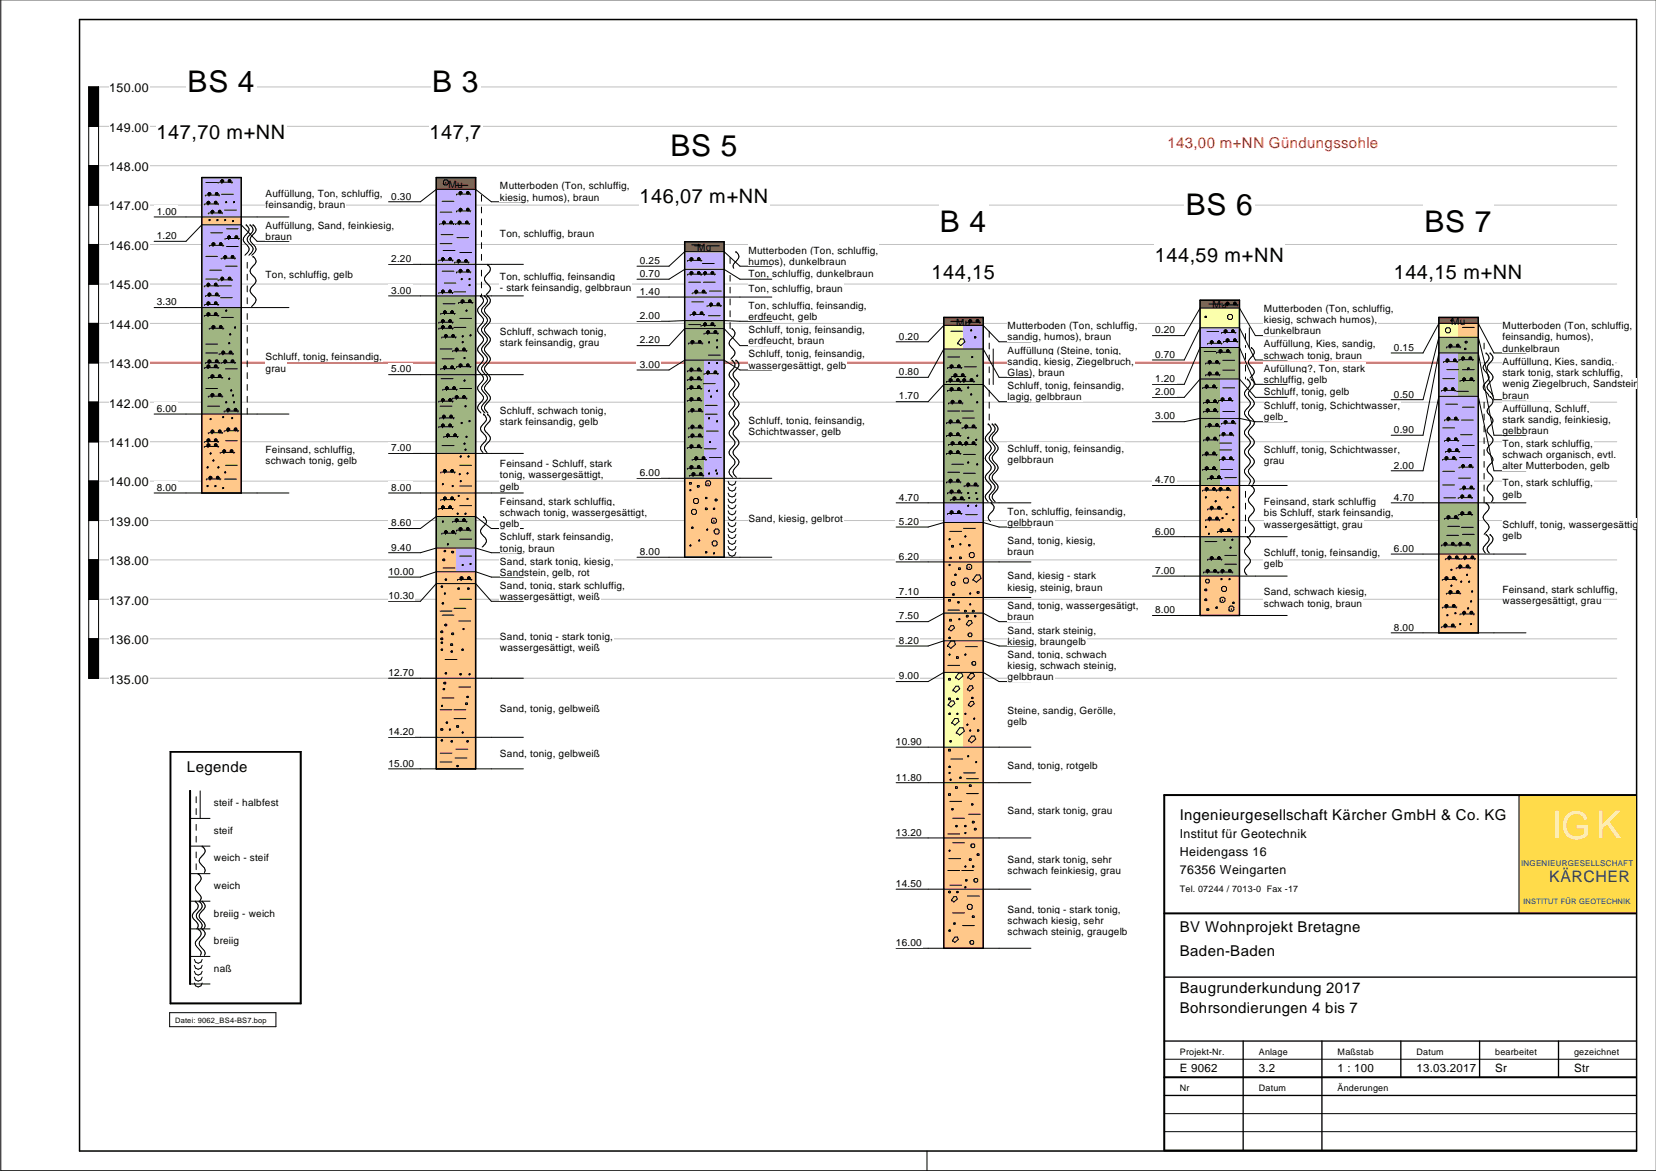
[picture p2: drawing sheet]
<svg xmlns="http://www.w3.org/2000/svg" width="420mm" height="297mm" viewBox="0 0 420 297" stroke-linecap="round" stroke-linejoin="round" font-family="sans-serif">
<defs><g id="words">
<text font-size="9.7" fill="#feefc0" x="393.7" y="212.6">IGK</text>
<g font-size="7.6">
<text x="47.6" y="23.4">BS 4</text>
<text x="109.7" y="23.4">B 3</text>
<text x="170.1" y="39.7">BS 5</text>
<text x="238.5" y="58.8">B 4</text>
<text x="300.9" y="54.4">BS 6</text>
<text x="361.4" y="58.8">BS 7</text>
</g>
<g font-size="5">
<text x="39.7" y="35.3">147,70 m+NN</text>
<text x="109" y="35.3">147,7</text>
<text x="162.3" y="51.6">146,07 m+NN</text>
<text x="236.3" y="70.8">144,15</text>
<text x="293" y="66.4">144,59 m+NN</text>
<text x="353.6" y="70.8">144,15 m+NN</text>
</g>
<text font-size="4" fill="#00488a" x="393.1" y="223.8">KÄRCHER</text>
<text font-size="3.8" fill="#f00" x="296.2" y="37.6">143,00 m+NN Gündungssohle</text>
<g font-size="3.8">
<text x="47.4" y="195.8">Legende</text>
<text x="299.4" y="207.9">Ingenieurgesellschaft Kärcher GmbH &amp; Co. KG</text>
<text x="299.4" y="236.5">BV Wohnprojekt Bretagne</text>
<text x="299.4" y="242.5">Baden-Baden</text>
<text x="299.4" y="251.9">Baugrunderkundung 2017</text>
<text x="299.4" y="257">Bohrsondierungen 4 bis 7</text>
</g>
<g font-size="3.1">
<text x="27.7" y="23.4">150.00</text>
<text x="27.7" y="33.4">149.00</text>
<text x="27.7" y="43.4">148.00</text>
<text x="27.7" y="53.4">147.00</text>
<text x="27.7" y="63.4">146.00</text>
<text x="27.7" y="73.4">145.00</text>
<text x="27.7" y="83.4">144.00</text>
<text x="27.7" y="93.4">143.00</text>
<text x="27.7" y="103.4">142.00</text>
<text x="27.7" y="113.4">141.00</text>
<text x="27.7" y="123.4">140.00</text>
<text x="27.7" y="133.4">139.00</text>
<text x="27.7" y="143.4">138.00</text>
<text x="27.7" y="153.4">137.00</text>
<text x="27.7" y="163.4">136.00</text>
<text x="27.7" y="173.4">135.00</text>
<text x="299.4" y="212.6">Institut für Geotechnik</text>
<text x="299.4" y="217.1">Heidengass 16</text>
<text x="299.4" y="221.7">76356 Weingarten</text>
</g>
<g font-size="2.9">
<text x="299.4" y="272">E 9062</text>
<text x="319.4" y="272">3.2</text>
<text x="339.4" y="272">1 : 100</text>
<text x="359.4" y="272">13.03.2017</text>
<text x="379.4" y="272">Sr</text>
<text x="399.4" y="272">Str</text>
</g>
<g font-size="2.5">
<text x="113.8" y="47.6">Mu</text>
<text x="67.4" y="50">Auffüllung, Ton, schluffig,</text>
<text x="67.4" y="52.8">feinsandig, braun</text>
<text x="99.3" y="50.6">0.30</text>
<text x="126.8" y="48">Mutterboden (Ton, schluffig,</text>
<text x="126.8" y="50.9">kiesig, humos), braun</text>
<text x="39.8" y="54.5">1.00</text>
<text x="67.4" y="58">Auffüllung, Sand, feinkiesig,</text>
<text x="39.8" y="60.6">1.20</text>
<text x="67.4" y="60.9">braun</text>
<text x="126.8" y="60.1">Ton, schluffig, braun</text>
<text x="176.9" y="63.7">Mu</text>
<text x="189.9" y="64.3">Mutterboden (Ton, schluffig,</text>
<text x="67.4" y="70.6">Ton, schluffig, gelb</text>
<text x="99.3" y="66.5">2.20</text>
<text x="126.8" y="71">Ton, schluffig, feinsandig</text>
<text x="162.3" y="66.9">0.25</text>
<text x="162.3" y="70.3">0.70</text>
<text x="189.9" y="67.2">humos), dunkelbraun</text>
<text x="189.9" y="70.1">Ton, schluffig, dunkelbraun</text>
<text x="39.8" y="77.5">3.30</text>
<text x="99.3" y="74.5">3.00</text>
<text x="126.8" y="73.8">- stark feinsandig, gelbbraun</text>
<text x="162.3" y="74.8">1.40</text>
<text x="189.9" y="74">Ton, schluffig, braun</text>
<text x="162.3" y="80.9">2.00</text>
<text x="189.9" y="78.3">Ton, schluffig, feinsandig,</text>
<text x="189.9" y="81.2">erdfeucht, gelb</text>
<text x="242.6" y="82.6">Mu</text>
<text x="255.6" y="83.5">Mutterboden (Ton, schluffig,</text>
<text x="307.6" y="78.2">Mu</text>
<text x="320.7" y="79.1">Mutterboden (Ton, schluffig,</text>
<text x="320.7" y="82">kiesig, schwach humos),</text>
<text x="368.2" y="82.4">Mu</text>
<text x="381.2" y="83.5">Mutterboden (Ton, schluffig,</text>
<text x="126.8" y="85">Schluff, schwach tonig,</text>
<text x="126.8" y="87.8">stark feinsandig, grau</text>
<text x="162.3" y="87.1">2.20</text>
<text x="189.9" y="84.5">Schluff, tonig, feinsandig,</text>
<text x="189.9" y="87.3">erdfeucht, braun</text>
<text x="228.1" y="86.1">0.20</text>
<text x="255.6" y="86.4">sandig, humos), braun</text>
<text x="255.6" y="89.7">Auffüllung (Steine, tonig,</text>
<text x="293.1" y="84.6">0.20</text>
<text x="320.7" y="84.8">dunkelbraun</text>
<text x="320.7" y="88.1">Auffüllung, Kies, sandig,</text>
<text x="353.6" y="89">0.15</text>
<text x="381.2" y="86.4">feinsandig, humos),</text>
<text x="381.2" y="89.2">dunkelbraun</text>
<text x="67.4" y="91.4">Schluff, tonig, feinsandig,</text>
<text x="67.4" y="94.3">grau</text>
<text x="99.3" y="94.5">5.00</text>
<text x="162.3" y="93.3">3.00</text>
<text x="189.9" y="90.7">Schluff, tonig, feinsandig,</text>
<text x="189.9" y="93.5">wassergesättigt, gelb</text>
<text x="228.1" y="95.2">0.80</text>
<text x="255.6" y="92.5">sandig, kiesig, Ziegelbruch,</text>
<text x="255.6" y="95.4">Glas), braun</text>
<text x="293.1" y="90.8">0.70</text>
<text x="320.7" y="91">schwach tonig, braun</text>
<text x="320.7" y="94.3">Aufüllung?, Ton, stark</text>
<text x="381.2" y="92.5">Auffüllung, Kies, sandig,</text>
<text x="381.2" y="95.4">stark tonig, stark schluffig,</text>
<text x="228.1" y="101.3">1.70</text>
<text x="255.6" y="98.7">Schluff, tonig, feinsandig,</text>
<text x="255.6" y="101.6">lagig, gelbbraun</text>
<text x="293.1" y="96.9">1.20</text>
<text x="293.1" y="100.2">2.00</text>
<text x="320.7" y="97.2">schluffig, gelb</text>
<text x="320.7" y="100.1">Schluff, tonig, gelb</text>
<text x="353.6" y="100.8">0.50</text>
<text x="381.2" y="98.3">wenig Ziegelbruch, Sandstein</text>
<text x="381.2" y="101.1">braun</text>
<text x="39.8" y="104.5">6.00</text>
<text x="126.8" y="104.9">Schluff, schwach tonig,</text>
<text x="126.8" y="107.8">stark feinsandig, gelb</text>
<text x="189.9" y="107.5">Schluff, tonig, feinsandig,</text>
<text x="293.1" y="106.4">3.00</text>
<text x="320.7" y="103.8">Schluff, tonig, Schichtwasser,</text>
<text x="320.7" y="106.6">gelb</text>
<text x="381.2" y="104.4">Auffüllung, Schluff,</text>
<text x="381.2" y="107.2">stark sandig, feinkiesig,</text>
<text x="189.9" y="110.4">Schichtwasser, gelb</text>
<text x="353.6" y="109.9">0.90</text>
<text x="381.2" y="110.1">gelbbraun</text>
<text x="381.2" y="113.4">Ton, stark schluffig,</text>
<text x="67.4" y="114.9">Feinsand, schluffig,</text>
<text x="67.4" y="117.8">schwach tonig, gelb</text>
<text x="99.3" y="114.5">7.00</text>
<text x="126.8" y="118.5">Feinsand - Schluff, stark</text>
<text x="255.6" y="114.6">Schluff, tonig, feinsandig,</text>
<text x="255.6" y="117.5">gelbbraun</text>
<text x="320.7" y="115">Schluff, tonig, Schichtwasser,</text>
<text x="320.7" y="117.8">grau</text>
<text x="353.6" y="118.9">2.00</text>
<text x="381.2" y="116.2">schwach organisch, evtl.</text>
<text x="381.2" y="119.1">alter Mutterboden, gelb</text>
<text x="39.8" y="124.5">8.00</text>
<text x="99.3" y="124.5">8.00</text>
<text x="126.8" y="121.4">tonig, wassergesättigt,</text>
<text x="126.8" y="124.2">gelb</text>
<text x="162.3" y="120.8">6.00</text>
<text x="293.1" y="122.6">4.70</text>
<text x="381.2" y="123.4">Ton, stark schluffig,</text>
<text x="126.8" y="128">Feinsand, stark schluffig,</text>
<text x="126.8" y="130.9">schwach tonig, wassergesättigt,</text>
<text x="228.1" y="127">4.70</text>
<text x="255.6" y="130.6">Ton, schluffig, feinsandig,</text>
<text x="320.7" y="128.1">Feinsand, stark schluffig</text>
<text x="320.7" y="131">bis Schluff, stark feinsandig,</text>
<text x="353.6" y="127">4.70</text>
<text x="381.2" y="126.2">gelb</text>
<text x="99.3" y="133.5">8.60</text>
<text x="126.8" y="133.7">gelb</text>
<text x="126.8" y="137">Schluff, stark feinsandig,</text>
<text x="189.9" y="132.3">Sand, kiesig, gelbrot</text>
<text x="228.1" y="133.1">5.20</text>
<text x="255.6" y="133.4">gelbbraun</text>
<text x="293.1" y="135.6">6.00</text>
<text x="320.7" y="133.8">wassergesättigt, grau</text>
<text x="381.2" y="133.9">Schluff, tonig, wassergesättig</text>
<text x="381.2" y="136.8">gelb</text>
<text x="99.3" y="139.7">9.40</text>
<text x="126.8" y="139.9">tonig, braun</text>
<text x="126.8" y="143.2">Sand, stark tonig, kiesig,</text>
<text x="162.3" y="140.8">8.00</text>
<text x="228.1" y="142">6.20</text>
<text x="255.6" y="138">Sand, tonig, kiesig,</text>
<text x="255.6" y="140.9">braun</text>
<text x="320.7" y="141.1">Schluff, tonig, feinsandig,</text>
<text x="320.7" y="143.9">gelb</text>
<text x="353.6" y="140">6.00</text>
<text x="98.5" y="145.8">10.00</text>
<text x="126.8" y="146">Sandstein, gelb, rot</text>
<text x="126.8" y="149.4">Sand, tonig, stark schluffig,</text>
<text x="255.6" y="146.9">Sand, kiesig - stark</text>
<text x="255.6" y="149.8">kiesig, steinig, braun</text>
<text x="293.1" y="145.6">7.00</text>
<text x="98.5" y="152">10.30</text>
<text x="126.8" y="152.2">wassergesättigt, weiß</text>
<text x="228.1" y="151">7.10</text>
<text x="255.6" y="154.5">Sand, tonig, wassergesätigt,</text>
<text x="293.1" y="155.6">8.00</text>
<text x="320.7" y="151">Sand, schwach kiesig,</text>
<text x="320.7" y="153.9">schwach tonig, braun</text>
<text x="381.2" y="150.5">Feinsand, stark schluffig,</text>
<text x="381.2" y="153.3">wassergesättigt, grau</text>
<text x="228.1" y="157.1">7.50</text>
<text x="255.6" y="157.4">braun</text>
<text x="255.6" y="160.7">Sand, stark steinig,</text>
<text x="353.6" y="160">8.00</text>
<text x="126.8" y="162.2">Sand, tonig - stark tonig,</text>
<text x="126.8" y="165.1">wassergesättigt, weiß</text>
<text x="228.1" y="163.3">8.20</text>
<text x="255.6" y="163.5">kiesig, braungelb</text>
<text x="255.6" y="166.9">Sand, tonig, schwach</text>
<text x="98.5" y="171.5">12.70</text>
<text x="228.1" y="172.3">9.00</text>
<text x="255.6" y="169.7">kiesig, schwach steinig,</text>
<text x="255.6" y="172.6">gelbbraun</text>
<text x="126.8" y="180.5">Sand, tonig, gelbweiß</text>
<text x="255.6" y="181.1">Steine, sandig, Gerölle,</text>
<text x="255.6" y="184">gelb</text>
<text x="98.5" y="186.5">14.20</text>
<text x="227.3" y="189">10.90</text>
<text x="98.5" y="194.5">15.00</text>
<text x="126.8" y="192">Sand, tonig, gelbweiß</text>
<text x="227.3" y="198">11.80</text>
<text x="255.6" y="195">Sand, tonig, rotgelb</text>
<text x="54.3" y="204.5">steif - halbfest</text>
<text x="255.6" y="206.5">Sand, stark tonig, grau</text>
<text x="54.3" y="211.5">steif</text>
<text x="227.3" y="212">13.20</text>
<text x="54.3" y="218.5">weich - steif</text>
<text x="255.6" y="218.9">Sand, stark tonig, sehr</text>
<text x="255.6" y="221.8">schwach feinkiesig, grau</text>
<text x="54.3" y="225.5">weich</text>
<text x="227.3" y="225">14.50</text>
<text x="54.3" y="232.5">breiig - weich</text>
<text x="255.6" y="231.5">Sand, tonig - stark tonig,</text>
<text x="54.3" y="239.5">breiig</text>
<text x="227.3" y="240">16.00</text>
<text x="255.6" y="234.4">schwach kiesig, sehr</text>
<text x="255.6" y="237.2">schwach steinig, graugelb</text>
<text x="54.3" y="246.5">naß</text>
</g>
<g font-size="2.3">
<text x="299.4" y="226.3">Tel. 07244 / 7013-0 Fax -17</text>
<text x="299.4" y="267.5">Projekt-Nr.</text>
<text x="319.4" y="267.5">Anlage</text>
<text x="339.4" y="267.5">Maßstab</text>
<text x="359.4" y="267.5">Datum</text>
<text x="379.4" y="267.5">bearbeitet</text>
<text x="399.4" y="267.5">gezeichnet</text>
<text x="299.4" y="276.7">Nr</text>
<text x="319.4" y="276.7">Datum</text>
<text x="339.4" y="276.7">Änderungen</text>
</g>
<text font-size="2" fill="#00488a" x="386" y="219.6">INGENIEURGESELLSCHAFT</text>
<text font-size="1.9" fill="#00488a" x="386.5" y="229.4">INSTITUT FÜR GEOTECHNIK</text>
<text font-size="1.9" x="44.4" y="259.5">Datei: 9062_BS4-BS7.bop</text>
</g></defs>
<path d="M.2 0v297h420M235.2 292v5" fill="none" stroke="#000" stroke-width=".25"/>
<path d="M20.2 5h395v287h-395z" fill="none" stroke="#000" stroke-width=".38"/>
<path d="M28.9 92h342.4" fill="none" stroke="#f00" stroke-width=".51"/>
<g fill="none" stroke="#c0c0c0" stroke-width=".25">
<path d="M25.2 32h385M25.2 22.1h385M25.2 52h385M25.2 42h385M25.2 72.1h385M25.2 62h385M25.2 92h385M25.2 82h385M25.2 112.1h385M25.2 102h385M25.2 132h385M25.2 122h385"/>
<path d="M25.2 152h385M25.2 142h385M25.2 172h385M25.2 162.1h385"/>
</g>
<path d="M27.6 170.4h10.4v3.4h-10.4z" fill="#fff"/>
<path d="M22.5 162.1h2.5v9.9h-2.5z" fill="none" stroke="#000" stroke-width=".25"/>
<path d="M22.5 162.1h2.5v9.9h-2.5z" fill="#000"/>
<path d="M27.6 160.4h10.4v3.4h-10.4z" fill="#fff"/>
<path d="M22.5 152h2.5v10.1h-2.5z" fill="none" stroke="#000" stroke-width=".25"/>
<path d="M27.6 150.4h10.4v3.4h-10.4z" fill="#fff"/>
<path d="M22.5 142h2.5v10h-2.5z" fill="none" stroke="#000" stroke-width=".25"/>
<path d="M22.5 142h2.5v10h-2.5z" fill="#000"/>
<path d="M27.6 140.4h10.4v3.4h-10.4z" fill="#fff"/>
<path d="M22.5 132h2.5v10h-2.5z" fill="none" stroke="#000" stroke-width=".25"/>
<path d="M27.6 130.4h10.4v3.4h-10.4z" fill="#fff"/>
<path d="M22.5 122h2.5v10h-2.5z" fill="none" stroke="#000" stroke-width=".25"/>
<path d="M22.5 122h2.5v10h-2.5z" fill="#000"/>
<path d="M27.6 120.4h10.4v3.4h-10.4z" fill="#fff"/>
<path d="M22.5 112.1h2.5v9.9h-2.5z" fill="none" stroke="#000" stroke-width=".25"/>
<path d="M27.6 110.4h10.4v3.4h-10.4z" fill="#fff"/>
<path d="M22.5 102h2.5v10.1h-2.5z" fill="none" stroke="#000" stroke-width=".25"/>
<path d="M22.5 102h2.5v10.1h-2.5z" fill="#000"/>
<path d="M27.6 100.4h10.4v3.4h-10.4z" fill="#fff"/>
<path d="M22.5 92h2.5v10h-2.5z" fill="none" stroke="#000" stroke-width=".25"/>
<path d="M27.6 90.4h10.4v3.4h-10.4z" fill="#fff"/>
<path d="M22.5 82h2.5v10h-2.5z" fill="none" stroke="#000" stroke-width=".25"/>
<path d="M22.5 82h2.5v10h-2.5z" fill="#000"/>
<path d="M27.6 80.4h10.4v3.4h-10.4z" fill="#fff"/>
<path d="M22.5 72.1h2.5v9.9h-2.5z" fill="none" stroke="#000" stroke-width=".25"/>
<path d="M27.6 70.4h10.4v3.4h-10.4z" fill="#fff"/>
<path d="M22.5 62h2.5v10.1h-2.5z" fill="none" stroke="#000" stroke-width=".25"/>
<path d="M22.5 62h2.5v10.1h-2.5z" fill="#000"/>
<path d="M27.6 60.4h10.4v3.4h-10.4z" fill="#fff"/>
<path d="M22.5 52h2.5v10h-2.5z" fill="none" stroke="#000" stroke-width=".25"/>
<path d="M27.6 50.4h10.4v3.4h-10.4z" fill="#fff"/>
<path d="M22.5 42h2.5v10h-2.5z" fill="none" stroke="#000" stroke-width=".25"/>
<path d="M22.5 42h2.5v10h-2.5z" fill="#000"/>
<path d="M27.6 40.4h10.4v3.4h-10.4z" fill="#fff"/>
<path d="M22.5 32h2.5v10h-2.5z" fill="none" stroke="#000" stroke-width=".25"/>
<path d="M27.6 30.4h10.4v3.4h-10.4z" fill="#fff"/>
<path d="M22.5 22.1h2.5v9.9h-2.5z" fill="none" stroke="#000" stroke-width=".25"/>
<path d="M22.5 22.1h2.5v9.9h-2.5z" fill="#000"/>
<g fill="#fff">
<path d="M27.6 20.4h10.4v3.4h-10.4z"/>
<path d="M51.2 45h10v80.1h-10z"/>
</g>
<path d="M51.2 45h10v80.1h-10z" fill="none" stroke="#000" stroke-width=".25"/>
<path d="M51.2 45h10v10h-10z" fill="#c2b1fe"/>
<path d="M51.2 55h10v2h-10z" fill="#ffc88a"/>
<path d="M51.2 57h10v21h-10z" fill="#c2b1fe"/>
<path d="M51.2 78h10v27h-10z" fill="#a0b582"/>
<path d="M51.2 105h10v20.1h-10z" fill="#ffc88a"/>
<g fill="#fff">
<path d="M47.3 16.2h17.8v8.2h-17.8z"/>
<path d="M39.6 30.6h33.2v5.4h-33.2z"/>
</g>
<path d="M51.2 45h10v80.1h-10z" fill="none" stroke="#000" stroke-width=".38"/>
<path d="M39.1 55h34.2" fill="none" stroke="#000" stroke-width=".25"/>
<g fill="#fff">
<path d="M39 52.1h6.1v2.7h-6.1z"/>
<path d="M67.3 47.5h29.9v2.8h-29.9z"/>
<path d="M67.3 50.4h20.5v2.7h-20.5z"/>
</g>
<g fill="none" stroke="#000" stroke-width=".25">
<path d="M51.8 51.7h.1M52.1 51.7h3.4M52.1 49.5h.1M52.2 46.3h3M52.3 49.5h3.5M52.5 51.5l.3 .2M52.5 51.3v.2M52.5 51.3h.7M52.5 51.5h.7M52.8 51.7h.1M52.8 49.3h.7M52.8 49.3l.2 .2"/>
<path d="M52.8 49.1v.2M52.8 51.1v.6M52.8 49.1h.7M52.8 51.1l-.3 .2M52.8 51.1h.2M52.9 54h.1M53 51.1l.2 .2M53 51.1v.6l.2-.2M53 49.5h.1M53 48.8l-.2 .3M53 48.8h.2M53 48.8v.7"/>
<path d="M53.1 54h3.4M53.2 48.8l.3 .3M53.2 48.8v.7l.3-.2M53.2 51.3v.2M53.5 49.1v.2M53.5 53.8l.3 .2M53.5 53.6v.2M53.5 53.6h.8M53.5 53.8h.8M53.8 54h.1M53.8 53.3l-.3 .3M53.8 53.3h.2"/>
<path d="M53.8 53.3v.7M54 53.3l.3 .3M54 53.3v.7l.3-.2M54.3 53.6v.2M54.4 51.3v.2M54.4 51.3h.7M54.4 51.5h.7M54.6 51.1v.6l-.2-.2M54.6 51.1h.3M54.6 51.1l-.2 .2M54.6 49.3h.7M54.6 49.1v.2"/>
<path d="M54.6 49.1h.7M54.9 48.8h.2M54.9 48.8v.7l-.3-.2M54.9 48.8l-.3 .3M54.9 51.1v.6l.2-.2M54.9 51.1l.2 .2M55.1 51.3v.2M55.1 48.8v.7l.2-.2M55.1 48.8l.2 .3M55.3 51.7h.1M55.3 49.1v.2M55.4 46.2h.1"/>
<path d="M55.4 53.6v.2M55.4 53.6h.7M55.4 53.8h.7M55.6 49.5h.1M55.6 46.2h3.4M55.6 53.3h.3M55.6 53.3v.7l-.2-.2M55.6 53.3l-.2 .3M55.9 53.3v.7l.2-.2M55.9 53.3l.2 .3M56 46l.3 .2M56 45.8v.2"/>
<path d="M56 45.8h.8M56 46h.8M56.1 53.6v.2M56.2 49.3h3M56.3 46.2h.1M56.3 45.6l-.3 .2M56.3 45.6h.2M56.3 45.6v.6M56.3 54h.1M56.5 45.6l.3 .2M56.5 45.6v.6l.3-.2M56.8 45.8v.2"/>
<path d="M57 53.3h3M57.3 51.2h.1M57.4 51.1l.1 .3-.2-.1zM57.9 45.8v.2M57.9 45.8h.7M57.9 46h.7M58.1 45.6h.3M58.1 45.6v.6l-.2-.2M58.1 45.6l-.2 .2M58.4 45.6v.6l.2-.2M58.4 45.6l.2 .2M58.6 45.8v.2"/>
<path d="M58.8 46.2h.1M59.3 51.2h.1M59.4 51.1l.1 .3-.2-.1zM39.1 61.2h8.1l4-4.2h10l4 4.2h8.1"/>
</g>
<g fill="#fff">
<path d="M39 58.3h6.1v2.7h-6.1z"/>
<path d="M67.3 55.6h32.9v2.7h-32.9z"/>
<path d="M67.3 58.5h7v2.7h-7z"/>
</g>
<path d="M53.1 55.8h.1M53.2 55.7v.2l-.1-.1zM55.1 55.8h.1M55.1 55.7l.1 .2-.1-.1zM57.1 55.8h.1M57.1 55.7l.1 .2-.1-.1zM59 56h.1M59 56l.2-.1v.3zM39.1 78h34.2" fill="none" stroke="#000" stroke-width=".25"/>
<g fill="#fff">
<path d="M39 75.1h6.1v2.7h-6.1z"/>
<path d="M67.3 68.2h22.4v2.7h-22.4z"/>
</g>
<g fill="none" stroke="#000" stroke-width=".25">
<path d="M53.5 59.1h3M57.5 58h2.9M58 59.8l-.2 .3M58 59.8h.2M58 59.8v.7M58.2 59.8l.3 .3M58.2 59.8v.7l.3-.2M59.8 59.8h.3M59.8 59.8v.7l-.2-.2M59.8 59.8l-.2 .3M60.1 59.8v.7l.2-.2M60.1 59.8l.2 .3"/>
<path d="M51.8 72.5h.1M51.8 77.3h.1M52.1 72.5h3.4M52.1 77.3h3.4M52.1 75h.1M52.2 65h3M52.2 70.8h3M52.3 75h3.5M52.5 72.3l.3 .2M52.5 72.1v.2M52.5 76.8v.2M52.5 72.1h.7"/>
<path d="M52.5 72.3h.7M52.5 77l.3 .3M52.5 76.8h.7M52.5 77h.7M52.8 72.5h.1M52.8 77.3h.1M52.8 71.8l-.3 .3M52.8 76.6l-.3 .2M52.8 71.8h.2M52.8 71.8v.7M52.8 74.6v.2M52.8 76.6v.7"/>
<path d="M52.8 74.8l.2 .2M52.8 74.6h.7M52.8 74.8h.7M52.8 76.6h.2M53 71.8l.2 .3M53 71.8v.7l.2-.2M53 76.6v.7l.2-.3M53 76.6l.2 .2M53 75h.1M53 74.3l-.2 .3M53 74.3h.2M53 74.3v.7"/>
<path d="M53.1 62.2h.1M53.2 68.5h3M53.2 72.1v.2M53.2 74.3v.7l.3-.2M53.2 76.8v.2M53.2 74.3l.3 .3M53.3 62.2h3.5M53.5 74.6v.2M53.8 62l.2 .2M53.8 61.8v.2M53.8 61.8h.7M53.8 62h.7"/>
<path d="M54 62.2h.1M54 61.6l-.2 .2M54 61.6h.3M54 61.6v.6M54.3 61.6l.2 .2M54.3 61.6v.6l.2-.2M54.4 72.1v.2M54.4 76.8v.2M54.4 72.1h.7M54.4 72.3h.7M54.4 76.8h.7M54.4 77h.7"/>
<path d="M54.5 61.8v.2M54.6 71.8h.3M54.6 71.8v.7l-.2-.2M54.6 71.8l-.2 .3M54.6 76.6v.7l-.2-.3M54.6 76.6h.3M54.6 76.6l-.2 .2M54.6 74.6v.2M54.6 74.6h.7M54.6 74.8h.7M54.9 71.8v.7l.2-.2M54.9 71.8l.2 .3"/>
<path d="M54.9 74.3v.7l-.3-.2M54.9 76.6v.7l.2-.3M54.9 74.3h.2M54.9 74.3l-.3 .3M54.9 76.6l.2 .2M55.1 72.1v.2M55.1 76.8v.2M55.1 74.3v.7l.2-.2M55.1 74.3l.2 .3M55.3 72.5h.1M55.3 77.3h.1M55.3 74.6v.2"/>
<path d="M55.4 71h.1M55.6 75h.1M55.6 71h3.4M55.7 61.8v.2M55.7 61.8h.6M55.7 62h.6M55.7 72.5h3M55.9 61.6h.2M55.9 61.6v.6l-.2-.2M55.9 61.6l-.2 .2M56 75.5h3M56 70.8l.3 .2"/>
<path d="M56 70.6v.2M56 70.6h.8M56 70.8h.8M56.1 65.5h.1M56.1 61.6v.6l.2-.2M56.1 61.6l.2 .2M56.3 71h.1M56.3 70.3l-.3 .3M56.3 70.3h.2M56.3 70.3v.7M56.3 61.8v.2M56.3 65.5h3.5"/>
<path d="M56.5 70.3l.3 .3M56.5 70.3v.7l.3-.2M56.6 62.2h.1M56.8 70.6v.2M56.8 65.3l.3 .2M56.8 65.1v.2M56.8 65.1h.7M56.8 65.3h.7M57.1 65.5h.1M57.1 64.8l-.3 .3M57.1 64.8h.2M57.1 64.8v.7"/>
<path d="M57.1 60.5h.1M57.2 67.5h3M57.3 64.8l.2 .3M57.3 64.8v.7l.2-.2M57.3 60.5h3.5M57.5 62.5h2.9M57.5 65.1v.2M57.8 60.3l.2 .2M57.8 60.1v.2M57.8 60.1h.7M57.8 60.3h.7M57.9 70.6v.2"/>
<path d="M57.9 70.6h.7M57.9 70.8h.7M58 60.5h.1M58.1 70.3h.3M58.1 70.3v.7l-.2-.2M58.1 70.3l-.2 .3M58.4 70.3v.7l.2-.2M58.4 70.3l.2 .3M58.5 60.1v.2M58.6 70.6v.2M58.7 65.1v.2M58.7 65.1h.6"/>
<path d="M58.7 65.3h.6M58.8 71h.1M58.9 64.8h.2M58.9 64.8v.7l-.2-.2M58.9 64.8l-.2 .3M59.1 64.8v.7l.2-.2M59.1 64.8l.2 .3M59.3 65.1v.2M59.6 65.5h.1M59.6 60.1v.2M59.6 60.1h.7M59.6 60.3h.7"/>
<path d="M60.3 60.1v.2M60.6 60.5h.1M39.1 105h34.2"/>
</g>
<g fill="#fff">
<path d="M39 102.1h6.1v2.7h-6.1z"/>
<path d="M67.3 89h29.8v2.8h-29.8z"/>
<path d="M67.3 91.9h5.5v2.7h-5.5z"/>
</g>
<g fill="none" stroke="#000" stroke-width=".25">
<path d="M52.5 79.8l.3 .2M52.5 79.6v.2M52.5 79.6h.7M52.5 79.8h.7M52.8 79.3l-.3 .3M52.8 79.3h.2M52.8 79.3v.7M53 79.3l.2 .3M53 79.3v.7l.2-.2M53.2 79.6v.2M54.4 79.6v.2M54.4 79.6h.7"/>
<path d="M54.4 79.8h.7M54.6 79.3h.3M54.6 79.3v.7l-.2-.2M54.6 79.3l-.2 .3M54.9 79.3v.7l.2-.2M54.9 79.3l.2 .3M55.1 79.6v.2M57.3 78.7h.1M57.4 78.7l.1 .2-.2-.1zM51.8 80h.1M51.8 93.3h.1M52.1 80h3.4"/>
<path d="M52.1 93.3h3.4M52.1 92h.1M52.2 89.5h3M52.2 87.3h3M52.2 98.6h3M52.3 92h3.5M52.5 92.8v.2M52.5 93l.3 .3M52.5 92.8h.7M52.5 93h.7M52.8 80h.1M52.8 93.3h.1"/>
<path d="M52.8 91.6v.2M52.8 92.6v.7M52.8 91.6h.7M52.8 91.8h.7M52.8 91.8l.2 .2M52.8 92.6l-.3 .2M52.8 92.6h.2M52.9 95.8h.1M53 92.6v.7l.2-.3M53 92.6l.2 .2M53 92h.1M53 91.3h.2"/>
<path d="M53 91.3l-.2 .3M53 91.3v.7M53.1 95.8h3.4M53.1 83.3h.1M53.2 91.3v.7l.3-.2M53.2 92.8v.2M53.2 91.3l.3 .3M53.3 83.3h3.5M53.5 91.6v.2M53.5 95.5l.3 .3M53.5 95.3v.2M53.5 95.3h.8"/>
<path d="M53.5 95.5h.8M53.8 95.8h.1M53.8 83.1l.2 .2M53.8 82.8v.3M53.8 95.1v.7M53.8 99.8v.7M53.8 82.8h.7M53.8 83.1h.7M53.8 95.1l-.3 .2M53.8 95.1h.2M53.8 99.8l-.3 .3M53.8 99.8h.2"/>
<path d="M54 95.1l.3 .2M54 95.1v.7l.3-.3M54 99.8v.7l.3-.2M54 99.8l.3 .3M54 83.3h.1M54 82.6l-.2 .2M54 82.6h.3M54 82.6v.7M54.3 82.6l.2 .2M54.3 82.6v.7l.2-.2M54.3 95.3v.2M54.4 92.8v.2"/>
<path d="M54.4 92.8h.7M54.4 93h.7M54.5 82.8v.3M54.6 92.6v.7l-.2-.3M54.6 92.6h.3M54.6 92.6l-.2 .2M54.6 91.6v.2M54.6 91.6h.7M54.6 91.8h.7M54.9 91.3v.7l-.3-.2M54.9 92.6v.7l.2-.3M54.9 91.3h.2"/>
<path d="M54.9 91.3l-.3 .3M54.9 92.6l.2 .2M55.1 92.8v.2M55.1 91.3v.7l.2-.2M55.1 91.3l.2 .3M55.3 80h.1M55.3 93.3h.1M55.3 91.6v.2M55.4 95.3v.2M55.4 95.3h.7M55.4 95.5h.7M55.6 92h.1"/>
<path d="M55.6 89.7h.1M55.6 95.1v.7l-.2-.3M55.6 99.8v.7l-.2-.2M55.6 95.1h.3M55.6 95.1l-.2 .2M55.6 99.8h.3M55.6 99.8l-.2 .3M55.7 82.8v.3M55.7 82.8h.6M55.7 83.1h.6M55.8 89.7h3.5M55.9 82.6h.2"/>
<path d="M55.9 82.6v.7l-.2-.2M55.9 82.6l-.2 .2M55.9 95.1v.7l.2-.3M55.9 99.8v.7l.2-.2M55.9 95.1l.2 .2M55.9 99.8l.2 .3M56.1 95.3v.2M56.1 92h.1M56.1 82.6v.7l.2-.2M56.1 82.6l.2 .2M56.2 80.5h3M56.3 89.5l.2 .2"/>
<path d="M56.3 89.3v.2M56.3 89.3h.7M56.3 89.5h.7M56.3 95.8h.1M56.3 82.8v.3M56.3 92h3.5M56.5 89.7h.1M56.5 89.1l-.2 .2M56.5 89.1h.3M56.5 89.1v.6M56.6 83.3h.1M56.8 89.1l.2 .2"/>
<path d="M56.8 89.1v.6l.2-.2M56.8 91.6v.2M56.8 91.8l.3 .2M56.8 91.6h.7M56.8 91.8h.7M57 89.3v.2M57.1 92h.1M57.1 91.3l-.3 .3M57.1 91.3v.7M57.1 91.3h.2M57.2 93.6h3M57.3 91.3v.7l.2-.2"/>
<path d="M57.3 91.3l.2 .3M57.5 91.6v.2M58.1 87h.1M58.1 96h.1M58.1 96l.1-.1v.3zM58.2 89.3v.2M58.2 89.3h.6M58.2 89.5h.6M58.2 86.9v.3l-.1-.1zM58.3 84.8h.1M58.4 89.1v.6l-.2-.2M58.4 89.1h.2"/>
<path d="M58.4 89.1l-.2 .2M58.4 84.7l.1 .2-.2-.1zM58.6 99h.1M58.6 89.1v.6l.2-.2M58.6 89.1l.2 .2M58.7 98.9v.2h-.1zM58.7 91.6v.2M58.7 91.6h.6M58.7 91.8h.6M58.8 89.3v.2M58.9 91.3v.7l-.2-.2M58.9 91.3h.2"/>
<path d="M58.9 91.3l-.2 .3M59.1 89.7h.1M59.1 91.3v.7l.2-.2M59.1 91.3l.2 .3M59.3 91.6v.2M59.6 83h.1M59.6 92h.1M59.6 82.9l.1 .3-.1-.1zM52.7 103h3M52.9 100.5h.1M53.1 100.5h3.4M53.5 100.1v.2"/>
<path d="M53.5 100.3l.3 .2M53.5 100.1h.8M53.5 100.3h.8M53.8 100.5h.1M54.3 100.1v.2M55.4 100.1v.2M55.4 100.1h.7M55.4 100.3h.7M56.1 100.1v.2M56.3 100.5h.1M56.9 104.3h.1M57.1 104.3h3.5"/>
<path d="M57.3 102h.1M57.4 101.9l.1 .3-.2-.1zM57.6 103.8v.3M57.6 104.1l.2 .2M57.6 103.8h.7M57.6 104.1h.7M57.8 104.3h.1M57.8 103.6l-.2 .2M57.8 103.6h.2M57.8 103.6v.7M58 103.6l.3 .2M58 103.6v.7l.3-.2"/>
<path d="M58.3 103.8v.3M59 100.2h.1M59.1 100.2l.1 .2-.2-.1zM59.3 102h.1M59.4 101.9l.1 .3-.2-.1zM59.4 103.8v.3M59.4 103.8h.7M59.4 104.1h.7M59.6 103.6h.3M59.6 103.6v.7l-.2-.2M59.6 103.6l-.2 .2M59.9 103.6v.7l.2-.2"/>
<path d="M59.9 103.6l.2 .2M60.1 103.8v.3M60.4 104.3h.1M39.1 125.1h34.2"/>
</g>
<g fill="#fff">
<path d="M39 122.1h6.1v2.7h-6.1z"/>
<path d="M67.3 112.6h23v2.7h-23z"/>
<path d="M67.3 115.4h23.5v2.7h-23.5z"/>
</g>
<g fill="none" stroke="#000" stroke-width=".25">
<path d="M62.5 57h.1M62.5 57a1.42 1.42 0 0 1-.1 2.5l-.6 .8-.1 .5a2.24 2.24 0 0 0 1.1 1.5 1.36 1.36 0 0 1-.5 2.2l-.2 .3M63.4 57h.1M63.4 57a1.4 1.4 0 0 1 0 2.5 1.41 1.41 0 0 0 .1 2.5 1.61 1.61 0 0 1-.4 2.8M64.2 57h.1M64.2 57a1.39 1.39 0 0 1 .8 1.3 1.39 1.39 0 0 1-.8 1.2l-.5 .5a1.18 1.18 0 0 0 .3 1.8 1.42 1.42 0 0 1 .6 2.3l-.7 .7M62.7 66.5v1.5M62.7 69.6v1.4M62.7 72.5v1.5M62.7 75.5v1.5M62.7 79.5v1.5M64.2 65h.1"/>
<path d="M64.2 65a1.39 1.39 0 0 1 .8 1.3 1.39 1.39 0 0 1-.8 1.2l-.5 .5a1.18 1.18 0 0 0 .3 1.8 1.42 1.42 0 0 1 .6 2.3l-.7 .7a1.25 1.25 0 0 0 .2 2 1.39 1.39 0 0 1 .9 1.2 1.39 1.39 0 0 1-.7 1.3l-.5 .5M62.7 82.5v1.5M62.7 85.6v1.4M62.7 88.5v1.5M62.7 91.5v1.5M62.7 94.5v1.6M62.7 97.5v1.5M51.8 112h.1M51.8 113.2h.1M52.1 112h3.4M52.1 113.2h3.4M52.5 111.8h.7"/>
<path d="M52.5 111.8l.3 .2M52.5 111.6v.2M52.5 112.8v.2M52.5 111.6h.7M52.5 113l.3 .2M52.5 112.8h.7M52.5 113h.7M52.6 118.5h.1M52.6 118.5l.1-.1v.3zM52.8 112h.1M52.8 113.2h.1M52.8 111.3l-.3 .3"/>
<path d="M52.8 111.3h.2M52.8 111.3v.7M52.8 112.6v.6M52.8 112.6l-.3 .2M52.8 112.6h.2M52.9 109.8h.1M53 111.3l.2 .3M53 111.3v.7l.2-.2M53 112.6v.6l.2-.2M53 112.6l.2 .2M53.1 109.8h3.4M53.2 111.6v.2"/>
<path d="M53.2 112.8v.2M53.3 106.3h.1M53.3 115h.1M53.3 106.3l.2-.1v.2zM53.4 114.9l.1 .2h-.2zM53.5 109.3v.3M53.5 109.6l.3 .2M53.5 109.3h.8M53.5 109.6h.8M53.8 109.8h.1M53.8 109.1l-.3 .2M53.8 109.1h.2"/>
<path d="M53.8 109.1v.7M54 109.1l.3 .2M54 109.1v.7l.3-.2M54 116.8h.1M54 116.8l.2-.1v.2zM54.3 109.3v.3M54.4 111.8h.7M54.4 111.6v.2M54.4 112.8v.2M54.4 111.6h.7M54.4 112.8h.7M54.4 113h.7"/>
<path d="M54.6 111.3h.3M54.6 111.3v.7l-.2-.2M54.6 111.3l-.2 .3M54.6 112.6v.6l-.2-.2M54.6 112.6h.3M54.6 112.6l-.2 .2M54.9 111.3v.7l.2-.2M54.9 111.3l.2 .3M54.9 112.6v.6l.2-.2M54.9 112.6l.2 .2M55.1 111.6v.2M55.1 112.8v.2"/>
<path d="M55.3 112h.1M55.3 118.5h.1M55.3 113.2h.1M55.4 109.3v.3M55.4 109.3h.7M55.4 109.6h.7M55.4 118.4l.1 .3-.2-.1zM55.6 109.1h.3M55.6 109.1v.7l-.2-.2M55.6 109.1l-.2 .2M55.9 114.8h.1M55.9 109.1v.7l.2-.2"/>
<path d="M55.9 109.1l.2 .2M56.1 109.3v.3M56.1 114.8h3.5M56.3 109.8h.1M56.5 105.7h.1M56.5 114.3v.3M56.5 114.6l.3 .2M56.5 114.3h.8M56.5 114.6h.8M56.6 105.7l.1 .2-.2-.1zM56.8 114.8h.1M56.8 114.1v.7"/>
<path d="M56.8 114.1l-.3 .2M56.8 114.1h.2M56.9 109.3h.1M57 114.1l.3 .2M57 114.1v.7l.3-.2M57.1 119.8h.1M57.1 119.8l.1-.1v.2zM57.1 109.3h3.5M57.2 111.8h3M57.2 118h3M57.3 114.3v.3M57.6 109.1l.2 .2"/>
<path d="M57.6 108.8v.3M57.6 108.8h.7M57.6 109.1h.7M57.8 109.3h.1M57.8 108.6l-.2 .2M57.8 108.6h.2M57.8 108.6v.7M58 108.6l.3 .2M58 108.6v.7l.3-.2M58.3 108.8v.3M58.4 114.3v.3M58.4 114.3h.7"/>
<path d="M58.4 114.6h.7M58.6 114.1h.3M58.6 114.1v.7l-.2-.2M58.6 114.1l-.2 .2M58.8 106h.1M58.9 114.1v.7l.2-.2M58.9 114.1l.2 .2M58.9 105.9l.1 .3-.2-.1zM59.1 114.3v.3M59.3 114.8h.1M59.4 108.8v.3M59.4 108.8h.7"/>
<path d="M59.4 109.1h.7M59.6 108.6h.3M59.6 108.6v.7l-.2-.2M59.6 108.6l-.2 .2M59.9 108.6v.7l.2-.2M59.9 108.6l.2 .2M60.1 108.8v.3M60.4 109.3h.1M62.7 100.5v1.5M62.7 103.5v1.5M52.4 121.5h.1M52.6 123.2h.1"/>
<path d="M52.6 123.2l.1-.1v.3zM52.6 121.5h3.4M53 121.3l.3 .2M53 121.1v.2M53 121.1h.8M53 121.3h.8M53.3 121.5h.1M53.3 120.8l-.3 .3M53.3 120.8h.2M53.3 120.8v.7M53.5 120.8l.3 .3M53.5 120.8v.7l.3-.2"/>
<path d="M53.8 121.1v.2M54.6 123.2h.1M54.6 123.1l.1 .3-.1-.1zM54.9 121.1v.2M54.9 121.1h.7M54.9 121.3h.7M55.1 120.8h.3M55.1 120.8v.7l-.2-.2M55.1 120.8l-.2 .3M55.4 120.8v.7l.2-.2M55.4 120.8l.2 .3M55.6 121.1v.2"/>
<path d="M55.8 121.5h.1M56.5 123.7h.1M56.6 123.7l.1 .2-.2-.1zM57 121.5h3"/>
</g>
<path d="M173.7 61.3h10v80.1h-10z" fill="#fff"/>
<path d="M173.7 61.3h10v80.1h-10z" fill="none" stroke="#000" stroke-width=".25"/>
<path d="M173.7 61.3h10v2.5h-10z" fill="#89693f"/>
<g fill="#c2b1fe">
<path d="M173.7 63.8h10v4.5h-10z"/>
<path d="M173.7 68.3h10v7.1h-10z"/>
<path d="M173.7 75.4h10v5.9h-10z"/>
</g>
<g fill="#a0b582">
<path d="M173.7 81.3h10v2.1h-10z"/>
<path d="M173.7 83.4h10v8h-10z"/>
<path d="M173.7 91.4h5v29.9h-5z"/>
</g>
<path d="M178.7 91.4h5v29.9h-5z" fill="#c2b1fe"/>
<path d="M173.7 121.3h10v20.1h-10z" fill="#ffc88a"/>
<g fill="#fff">
<path d="M169.8 32.5h17.8v8.2h-17.8z"/>
<path d="M162.1 46.9h33.3v5.4h-33.3z"/>
</g>
<path d="M173.7 61.3h10v80.1h-10z" fill="none" stroke="#000" stroke-width=".38"/>
<path d="M161.6 67.5h8.1l4-3.7h10l4 3.7h8.1" fill="none" stroke="#000" stroke-width=".25"/>
<g fill="#fff">
<path d="M161.5 64.6h6.1v2.7h-6.1z"/>
<path d="M189.9 61.9h33.1v2.7h-33.1z"/>
<path d="M189.9 64.8h25.1v2.7h-25.1z"/>
</g>
<path d="M161.6 70.8h8.1l4-2.5h10l4 2.5h8.1M175.5 62.1h2.2M176.2 62.4h2.3M179.5 62.4h3" fill="none" stroke="#000" stroke-width=".25"/>
<g fill="#fff">
<path d="M161.5 67.9h6.1v2.7h-6.1z"/>
<path d="M189.9 67.7h32v2.8h-32z"/>
</g>
<g fill="none" stroke="#000" stroke-width=".25">
<path d="M161.6 75.4h34.2M174.4 66h.1M174.6 66h3.5M175.1 65.8l.2 .2M175.1 65.6v.2M175.1 65.6h.7M175.1 65.8h.7M175.3 66h.1M175.3 65.4l-.2 .2M175.3 65.4h.2M175.3 65.4v.6M175.5 65.4l.3 .2"/>
<path d="M175.5 65.4v.6l.3-.2M175.8 65.6v.2M176.9 65.6v.2M176.9 65.6h.7M176.9 65.8h.7M177.2 65.4h.2M177.2 65.4v.6l-.3-.2M177.2 65.4l-.3 .2M177.4 65.4v.6l.2-.2M177.4 65.4l.2 .2M177.6 65.6v.2M177.9 66h.1"/>
<path d="M178.2 66.8h3"/>
</g>
<g fill="#fff">
<path d="M161.5 72.4h6.1v2.7h-6.1z"/>
<path d="M189.9 71.7h24.1v2.7h-24.1z"/>
</g>
<g fill="none" stroke="#000" stroke-width=".25">
<path d="M174.4 69.6h.1M174.6 69.6h7M174.7 71.6h3M175.1 69.1h.7M175.1 69.3h.7M175.1 69.3l.2 .3M175.1 69.1v.2M175.3 69.6h.1M175.3 68.9h.2M175.3 68.9l-.2 .2M175.3 68.9v.7M175.5 68.9l.3 .2"/>
<path d="M175.5 68.9v.7l.3-.3M175.6 74.3h.1M175.8 69.1v.2M175.8 74.3h3.5M176.3 74.1l.3 .2M176.3 73.9v.2M176.3 73.9h.7M176.3 74.1h.7M176.6 74.3h.1M176.6 73.6l-.3 .3M176.6 73.6h.2M176.6 73.6v.7"/>
<path d="M176.8 73.6l.2 .3M176.8 73.6v.7l.2-.2M176.9 69.1h.7M176.9 69.3h.7M176.9 69.1v.2M177 73.9v.2M177.2 68.9h.2M177.2 68.9v.7l-.3-.3M177.2 68.9l-.3 .2M177.4 68.9v.7l.2-.3M177.4 68.9l.2 .2M177.6 69.1v.2"/>
<path d="M177.9 69.6h.1M178.2 73.9v.2M178.2 73.9h.6M178.2 74.1h.6M178.4 73.6h.2M178.4 73.6v.7l-.2-.2M178.4 73.6l-.2 .3M178.5 71.6h3M178.6 69.3l.2 .3M178.6 69.1v.2M178.6 69.1h.7M178.6 69.3h.7"/>
<path d="M178.6 73.6v.7l.2-.2M178.6 73.6l.2 .3M178.8 69.6h.1M178.8 68.9l-.2 .2M178.8 68.9h.2M178.8 68.9v.7M178.8 73.9v.2M179 68.9l.3 .2M179 68.9v.7l.3-.3M179.1 74.3h.1M179.3 69.1v.2M180 73.8h3"/>
<path d="M180.4 69.1v.2M180.4 69.1h.7M180.4 69.3h.7M180.6 68.9h.3M180.6 68.9v.7l-.2-.3M180.6 68.9l-.2 .2M180.9 68.9v.7l.2-.3M180.9 68.9l.2 .2M181.1 69.1v.2M181.3 69.6h.1M161.6 81.5l12.1-.2 22.1 .2"/>
</g>
<g fill="#fff">
<path d="M161.5 78.5h6.1v2.8h-6.1z"/>
<path d="M189.9 75.9h30.2v2.8h-30.2z"/>
<path d="M189.9 78.8h17.6v2.7h-17.6z"/>
</g>
<g fill="none" stroke="#000" stroke-width=".25">
<path d="M175.1 79.8h.1M175.3 79.8h3.5M175.5 76.6h3M175.8 79.6l.3 .2M175.8 79.4v.2M175.8 79.4h.7M175.8 79.6h.7M176.1 79.8h.1M176.1 79.1l-.3 .3M176.1 79.1h.2M176.1 79.1v.7M176.3 79.1l.2 .3"/>
<path d="M176.3 79.1v.7l.2-.2M176.5 79.4v.2M177.7 79.4v.2M177.7 79.4h.6M177.7 79.6h.6M177.9 79.1h.2M177.9 79.1v.7l-.2-.2M177.9 79.1l-.2 .3M178.1 79.1v.7l.2-.2M178.1 79.1l.2 .3M178.3 79.4v.2M178.6 79.8h.1"/>
<path d="M179.4 77.6h.1M179.6 77.6h3.5M180.1 77.3l.2 .3M180.1 77.1v.2M180.1 77.1h.7M180.1 77.3h.7M180.3 77.6h.1M180.3 76.9l-.2 .2M180.3 76.9h.2M180.3 76.9v.7M180.5 76.9l.3 .2M180.5 76.9v.7l.3-.3"/>
<path d="M180.8 77.1v.2M181.9 77.1v.2M181.9 77.1h.7M181.9 77.3h.7M182.1 76.9h.3M182.1 76.9v.7l-.2-.3M182.1 76.9l-.2 .2M182.4 76.9v.7l.2-.3M182.4 76.9l.2 .2M182.6 77.1v.2M182.9 77.6h.1M161.6 87.7h8.1l4-4.3h10l4 4.3h8.1"/>
<path d="M179.7 80.1h3"/>
</g>
<g fill="#fff">
<path d="M161.5 84.7h6.1v2.7h-6.1z"/>
<path d="M189.9 82.1h29.7v2.7h-29.7z"/>
<path d="M189.9 84.9h19.4v2.8h-19.4z"/>
</g>
<g fill="none" stroke="#000" stroke-width=".25">
<path d="M161.6 93.9h8.1l4-2.5h10l4 2.5h8.1M174.7 82.3h3M177.9 82.5h.1M178.1 82.5h3.5M178.6 82.3l.2 .2M178.6 82.1v.2M178.6 82.1h.7M178.6 82.3h.7M178.8 82.5h.1M178.8 81.9l-.2 .2M178.8 81.9h.2M178.8 81.9v.6"/>
<path d="M179 81.9l.3 .2M179 81.9v.6l.3-.2M179.3 82.1v.2M180.4 82.1v.2M180.4 82.1h.7M180.4 82.3h.7M180.6 81.9h.3M180.6 81.9v.6l-.2-.2M180.6 81.9l-.2 .2M180.9 81.9v.6l.2-.2M180.9 81.9l.2 .2M181.1 82.1v.2"/>
<path d="M181.3 82.5h.1"/>
</g>
<g fill="#fff">
<path d="M161.5 90.8h6.1v2.8h-6.1z"/>
<path d="M189.9 88.3h29.7v2.7h-29.7z"/>
<path d="M189.9 91.1h25v2.8h-25z"/>
</g>
<g fill="none" stroke="#000" stroke-width=".25">
<path d="M174.7 87h.1M174.9 87h3.4M175.3 86.8l.3 .2M175.3 86.6v.2M175.3 86.6h.8M175.3 86.8h.8M175.6 87h.1M175.6 86.4l-.3 .2M175.6 86.4h.2M175.6 86.4v.6M175.8 86.4l.3 .2M175.8 86.4v.6l.3-.2"/>
<path d="M176.1 86.6v.2M177.2 86.6v.2M177.2 86.6h.7M177.2 86.8h.7M177.4 86.4h.3M177.4 86.4v.6l-.2-.2M177.4 86.4l-.2 .2M177.7 86.4v.6l.2-.2M177.7 86.4l.2 .2M177.9 86.6v.2M178.1 87h.1M178.6 84.5h.1"/>
<path d="M178.8 84.5h3.5M179.3 84.3l.3 .2M179.3 84.1v.2M179.3 84.1h.7M179.3 84.3h.7M179.6 84.5h.1M179.6 83.9l-.3 .2M179.6 83.9h.2M179.6 83.9v.6M179.7 90.1h3M179.8 83.9l.2 .2M179.8 83.9v.6l.2-.2"/>
<path d="M179.8 86.8h.1M179.8 86.8l.2-.1v.3zM180 84.1v.2M181.2 84.1v.2M181.2 84.1h.7M181.2 84.3h.7M181.4 83.9h.2M181.4 83.9v.6l-.2-.2M181.4 83.9l-.2 .2M181.6 83.9v.6l.3-.2M181.6 83.9l.3 .2M181.9 86.3h.1"/>
<path d="M181.9 88.1h.1M181.9 84.1v.2M181.9 86.2l.1 .2h-.1zM181.9 88l.1 .2-.1-.1zM182.1 84.5h.1M161.6 121.3h34.2"/>
</g>
<g fill="#fff">
<path d="M161.5 118.4h6.1v2.7h-6.1z"/>
<path d="M189.9 105.1h29.7v2.7h-29.7z"/>
<path d="M189.9 107.9h23.7v2.8h-23.7z"/>
</g>
<g fill="none" stroke="#000" stroke-width=".25">
<path d="M174.4 94.1h.1M174.4 96.3h.1M174.4 98.6h.1M174.6 94.1h3.5M174.6 96.3h3.5M174.6 98.6h3.5M175.1 93.9l.2 .2M175.1 93.6v.3M175.1 95.9v.2M175.1 98.1v.2M175.1 93.6h.7M175.1 93.9h.7"/>
<path d="M175.1 96.1l.2 .2M175.1 95.9h.7M175.1 96.1h.7M175.1 98.3l.2 .3M175.1 98.1h.7M175.1 98.3h.7M175.3 94.1h.1M175.3 96.3h.1M175.3 98.6h.1M175.3 93.4l-.2 .2M175.3 93.4h.2M175.3 93.4v.7"/>
<path d="M175.3 95.6v.7M175.3 97.9v.7M175.3 95.6l-.2 .3M175.3 95.6h.2M175.3 97.9l-.2 .2M175.3 97.9h.2M175.5 93.4l.3 .2M175.5 93.4v.7l.3-.2M175.5 95.6v.7l.3-.2M175.5 97.9v.7l.3-.3M175.5 95.6l.3 .3M175.5 97.9l.3 .2"/>
<path d="M175.8 93.6v.3M175.8 95.9v.2M175.8 98.1v.2M176.9 93.6v.3M176.9 95.9v.2M176.9 98.1v.2M176.9 93.6h.7M176.9 93.9h.7M176.9 95.9h.7M176.9 96.1h.7M176.9 98.1h.7M176.9 98.3h.7"/>
<path d="M177.2 93.4h.2M177.2 93.4v.7l-.3-.2M177.2 93.4l-.3 .2M177.2 95.6v.7l-.3-.2M177.2 97.9v.7l-.3-.3M177.2 95.6h.2M177.2 95.6l-.3 .3M177.2 97.9h.2M177.2 97.9l-.3 .2M177.4 93.4v.7l.2-.2M177.4 93.4l.2 .2M177.4 95.6v.7l.2-.2"/>
<path d="M177.4 97.9v.7l.2-.3M177.4 95.6l.2 .3M177.4 97.9l.2 .2M177.6 93.6v.3M177.6 95.9v.2M177.6 98.1v.2M177.9 94.1h.1M177.9 96.3h.1M177.9 98.6h.1M178.5 97.3h3M178.6 94.8h.1M178.8 94.8h3.5"/>
<path d="M179.3 94.6l.3 .2M179.3 94.4v.2M179.3 94.4h.7M179.3 94.6h.7M179.6 94.8h.1M179.6 94.1l-.3 .3M179.6 94.1h.2M179.6 94.1v.7M179.8 94.1l.2 .3M179.8 94.1v.7l.2-.2M179.8 92h.1M179.8 99.1h.1"/>
<path d="M179.8 99.1l.2-.1v.2zM179.9 91.9l.1 .3-.2-.1zM180 94.4v.2M181.2 94.4v.2M181.2 94.4h.7M181.2 94.6h.7M181.4 94.1h.2M181.4 94.1v.7l-.2-.2M181.4 94.1l-.2 .3M181.6 94.1v.7l.3-.2M181.6 94.1l.3 .3M181.9 92h.1"/>
<path d="M181.9 99.1h.1M181.9 94.4v.2M181.9 91.9l.1 .3-.1-.1zM181.9 99l.1 .2-.1-.1zM182.1 94.8h.1M174.4 101.6h.1M174.4 113.5h.1M174.4 118.8h.1M174.6 101.6h3.5M174.6 113.5h3.5M174.6 118.8h3.5M174.7 104.3h.1"/>
<path d="M174.7 110.8h.1M174.7 108.5h.1M174.9 104.3h3.4M174.9 110.8h3.4M174.9 108.5h3.4M175.1 101.1v.2M175.1 113.1v.2M175.1 118.4v.2M175.1 101.3l.2 .3M175.1 101.1h.7M175.1 101.3h.7M175.1 113.3l.2 .2"/>
<path d="M175.1 113.1h.7M175.1 113.3h.7M175.1 118.6l.2 .2M175.1 118.4h.7M175.1 118.6h.7M175.3 101.6h.1M175.3 113.5h.1M175.3 118.8h.1M175.3 100.9v.7M175.3 103.9v.2M175.3 108.1v.2M175.3 110.4v.2"/>
<path d="M175.3 112.9v.6M175.3 118.1v.7M175.3 104.1l.3 .2M175.3 103.9h.8M175.3 104.1h.8M175.3 100.9l-.2 .2M175.3 100.9h.2M175.3 110.6l.3 .2M175.3 110.4h.8M175.3 110.6h.8M175.3 108.3l.3 .2M175.3 108.1h.8"/>
<path d="M175.3 108.3h.8M175.3 112.9l-.2 .2M175.3 112.9h.2M175.3 118.1l-.2 .3M175.3 118.1h.2M175.5 100.9v.7l.3-.3M175.5 112.9v.6l.3-.2M175.5 118.1v.7l.3-.2M175.5 100.9l.3 .2M175.5 112.9l.3 .2M175.5 118.1l.3 .3M175.6 104.3h.1"/>
<path d="M175.6 110.8h.1M175.6 108.5h.1M175.6 103.6v.7M175.6 107.9v.6M175.6 110.1v.7M175.6 103.6l-.3 .3M175.6 103.6h.2M175.6 110.1l-.3 .3M175.6 110.1h.2M175.6 107.9l-.3 .2M175.6 107.9h.2M175.6 116.5h.1"/>
<path d="M175.8 101.1v.2M175.8 103.6v.7l.3-.2M175.8 107.9v.6l.3-.2M175.8 110.1v.7l.3-.2M175.8 113.1v.2M175.8 118.4v.2M175.8 103.6l.3 .3M175.8 110.1l.3 .3M175.8 107.9l.3 .2M175.8 119.9v.7M175.8 116.5h3.5M175.8 119.9l-.2 .2"/>
<path d="M175.8 119.9h.3M176.1 103.9v.2M176.1 108.1v.2M176.1 110.4v.2M176.1 119.9v.7l.2-.2M176.1 119.9l.2 .2M176.3 116.3l.3 .2M176.3 116.1v.2M176.3 116.1h.7M176.3 116.3h.7M176.6 116.5h.1M176.6 115.9l-.3 .2"/>
<path d="M176.6 115.9h.2M176.6 115.9v.6M176.8 115.9l.2 .2M176.8 115.9v.6l.2-.2M176.9 101.1v.2M176.9 113.1v.2M176.9 118.4v.2M176.9 101.1h.7M176.9 101.3h.7M176.9 113.1h.7M176.9 113.3h.7M176.9 118.4h.7"/>
<path d="M176.9 118.6h.7M177 116.1v.2M177.2 100.9v.7l-.3-.3M177.2 112.9v.6l-.3-.2M177.2 118.1v.7l-.3-.2M177.2 100.9h.2M177.2 100.9l-.3 .2M177.2 112.9h.2M177.2 112.9l-.3 .2M177.2 118.1h.2M177.2 118.1l-.3 .3M177.2 103.9v.2"/>
<path d="M177.2 108.1v.2M177.2 110.4v.2M177.2 103.9h.7M177.2 104.1h.7M177.2 110.4h.7M177.2 110.6h.7M177.2 108.1h.7M177.2 108.3h.7M177.4 100.9v.7l.2-.3M177.4 103.6v.7l-.2-.2M177.4 107.9v.6l-.2-.2M177.4 110.1v.7l-.2-.2"/>
<path d="M177.4 112.9v.6l.2-.2M177.4 118.1v.7l.2-.2M177.4 103.6h.3M177.4 103.6l-.2 .3M177.4 100.9l.2 .2M177.4 110.1h.3M177.4 110.1l-.2 .3M177.4 107.9h.3M177.4 107.9l-.2 .2M177.4 112.9l.2 .2M177.4 118.1l.2 .3M177.6 101.1v.2"/>
<path d="M177.6 113.1v.2M177.6 118.4v.2M177.7 103.6v.7l.2-.2M177.7 103.6l.2 .3M177.7 107.9v.6l.2-.2M177.7 110.1v.7l.2-.2M177.7 119.9v.7l-.3-.2M177.7 110.1l.2 .3M177.7 107.9l.2 .2M177.7 119.9h.2M177.7 119.9l-.3 .2M177.9 101.6h.1"/>
<path d="M177.9 113.5h.1M177.9 118.8h.1M177.9 103.9v.2M177.9 108.1v.2M177.9 110.4v.2M177.9 119.9v.7l.2-.2M177.9 119.9l.2 .2M178.1 104.3h.1M178.1 110.8h.1M178.1 108.5h.1M178.2 116.1v.2M178.2 116.1h.6"/>
<path d="M178.2 116.3h.6M178.4 115.9h.2M178.4 115.9v.6l-.2-.2M178.4 115.9l-.2 .2M178.6 115.9v.6l.2-.2M178.6 115.9l.2 .2M178.7 113.8h3M178.8 116.1v.2M179 102.8h3M179 105.1h3M179.1 116.5h.1M179.2 109.3h3"/>
<path d="M179.8 106h.1M179.8 106h.2v.2zM180 116.1h3M180.1 112.1h.1M180.2 112v.2l-.1-.1zM180.3 100.5h.1M180.4 100.5l.1 .2-.2-.1zM181.6 119.3h.1M181.7 119.2l.1 .3-.2-.1zM181.9 106.8h.1M181.9 106.8l.1-.1v.3zM181.9 120l.1 .2-.1-.1z"/>
<path d="M174.9 120.6h.1M175.1 120.6h3.5M175.6 120.1v.3M175.6 120.4l.2 .2M175.6 120.1h.7M175.6 120.4h.7M175.8 120.6h.1M176.3 120.1v.3M177.4 120.1v.3M177.4 120.1h.7M177.4 120.4h.7M178.1 120.1v.3"/>
<path d="M178.4 120.6h.1M179.8 120.1h.1M179.8 120.1l.2-.1v.2zM181.9 120.1h.1M161.6 141.4h34.2"/>
</g>
<g fill="#fff">
<path d="M161.5 138.4h6.1v2.7h-6.1z"/>
<path d="M189.9 129.9h24.1v2.7h-24.1z"/>
</g>
<g fill="none" stroke="#000" stroke-width=".25">
<path d="M185.2 65.3v1.5M185.2 69.8v1.5M185.2 72.9v1.4M185.2 75.8v1.5M185.2 78.8v1.5M186.7 63.8h.1M186.7 63.8a1.42 1.42 0 0 1 0 2.5l-.7 1.1 .2 .7M185.2 81.8v1.6M185.7 83.4h.1M185.7 91.4h.1M185.7 91.4a1.32 1.32 0 0 1 .3 2.2 1.45 1.45 0 0 0-.4 2.5 1.52 1.52 0 0 1 .9 1.4 1.52 1.52 0 0 1-.9 1.3 1.42 1.42 0 0 0 .3 2.5 1.44 1.44 0 0 1-.3 2.5l-.4 .6a1.4 1.4 0 0 0 .7 1.9 1.31 1.31 0 0 1-.2 2.3l-.6 .7-.1 .8 1.3 1.7 .2 .6a2.45 2.45 0 0 1-1.3 1.7 1.03 1.03 0 0 0 .2 1.5l.4 .5a1.41 1.41 0 0 1-.2 2.5 1.42 1.42 0 0 0 .3 2.5M185.7 83.4a1.42 1.42 0 0 1 0 2.5 1.41 1.41 0 0 0 .1 2.4 1.39 1.39 0 0 1 .7 1.4 1.39 1.39 0 0 1-.9 1.1l-.2 .3"/>
<path d="M186.7 91.4h.1M186.7 91.4a1.42 1.42 0 0 1 0 2.5 1.41 1.41 0 0 0 .1 2.5 1.41 1.41 0 0 1-.2 2.4 1.43 1.43 0 0 0 .2 2.5 1.28 1.28 0 0 1 0 2.3 1.52 1.52 0 0 0-.8 1.4 1.52 1.52 0 0 0 .9 1.3 1.31 1.31 0 0 1-.1 2.3 1.4 1.4 0 0 0 0 2.5 1.41 1.41 0 0 1-.1 2.5 1.43 1.43 0 0 0 .1 2.5 1.41 1.41 0 0 1-.2 2.5 1.43 1.43 0 0 0 .2 2.5M175 122.5h.1M175 122.4l.4 .1v.2l-.4 .1zM175.1 124.3h.1M175.1 138.3h.1M175.2 124.2v.3l-.1-.1zM175.2 138.2v.3l-.1-.1zM175.5 129.5h.1M175.5 133.8h.1M175.6 133.7l.2 .1v.2l-.3-.1zM175.8 129.2h.6l.3 .3v.6l-.3 .4h-.6l-.3-.4v-.6z"/>
<path d="M176 126.8h.1M176.3 126.4h.6l.3 .4v.6l-.3 .3h-.6l-.3-.3v-.6zM176.9 123.2h.1M177 123.1l.4 .1v.3l-.4 .1zM177.3 137h.1M177.4 136.9l.1 .3-.2-.1zM179 128.9h.1M179 126.2h.1M179 140h.1M179.1 122.9h.1M179.1 128.9h.3v.3l-.3 .1zM179.1 126.2h.3l-.1 .3-.3-.1z"/>
<path d="M179.1 139.9l.3 .1-.1 .3-.3-.1zM179.4 134.3h.1M179.4 122h.5l.4 .3v.6l-.4 .3h-.5l-.3-.3v-.6zM179.4 134.2l.1 .3-.1-.1zM179.7 122.6h.1M180.5 132.4h.1M180.7 137.5h.1M180.7 137.5l.3-.3h.6l.3 .3v.6l-.3 .4h-.6l-.3-.4zM180.8 131.4h.6l.4 .4v.6l-.4 .3h-.6l-.3-.3v-.6zM181 129h.1M181 129l.3-.1v.3h-.2zM181.1 132.1h.1"/>
<path d="M181.2 134.5h.1M181.2 134.5l.4-.3h.5l.3 .3v.6l-.3 .4h-.5l-.4-.4zM181.5 126.7h.1M181.6 126.6l.3 .1v.3h-.3zM184.7 122.1l.3 .7 .7 .3 .7-.3 .3-.7M184.7 123.6l.3 .7 .7 .3 .7-.3 .3-.7M184.7 125.1l.3 .7 .7 .3 .7-.3 .3-.7M184.7 126.6l.3 .7 .7 .3 .7-.3 .3-.7M184.7 128.1l.3 .7 .7 .3 .7-.3 .3-.7M184.7 129.6l.3 .7 .7 .3 .7-.3 .3-.7M184.7 131.1l.3 .7 .7 .3 .7-.3 .3-.7M184.7 132.6l.3 .7 .7 .3 .7-.3 .3-.7"/>
<path d="M184.7 134.1l.3 .7 .7 .3 .7-.3 .3-.7M184.7 135.6l.3 .7 .7 .3 .7-.3 .3-.7M184.7 137.1l.3 .7 .7 .3 .7-.3 .3-.7M184.7 138.6l.3 .7 .7 .3 .7-.3 .3-.7M181.1 140.3h.1M181.2 140.2l.1 .3-.2-.1zM184.7 140.1l.3 .7 .7 .3 .7-.3 .3-.7"/>
</g>
<path d="M304.5 76.2h10v79.9h-10z" fill="#fff"/>
<path d="M304.5 76.2h10v79.9h-10z" fill="none" stroke="#000" stroke-width=".25"/>
<path d="M304.5 76.2h10v1.9h-10z" fill="#89693f"/>
<path d="M304.5 78.1h10v5h-10z" fill="#fbffac"/>
<path d="M304.5 83.1h10v5h-10z" fill="#c2b1fe"/>
<g fill="#a0b582">
<path d="M304.5 88.1h10v8h-10z"/>
<path d="M304.5 96.1h5v10h-5z"/>
</g>
<path d="M309.5 96.1h5v10h-5z" fill="#c2b1fe"/>
<path d="M304.5 106.1h5v17h-5z" fill="#a0b582"/>
<path d="M309.5 106.1h5v17h-5z" fill="#c2b1fe"/>
<path d="M304.5 123.1h10v13h-10z" fill="#ffc88a"/>
<path d="M304.5 136.1h10v10h-10z" fill="#a0b582"/>
<path d="M304.5 146.1h10v10h-10z" fill="#ffc88a"/>
<g fill="#fff">
<path d="M300.6 47.3h17.8v8.2h-17.8z"/>
<path d="M292.9 61.7h33.2v5.4h-33.2z"/>
</g>
<path d="M304.5 76.2h10v79.9h-10z" fill="none" stroke="#000" stroke-width=".38"/>
<path d="M292.4 85.1h8.1l4-7h10l4 7h8.1" fill="none" stroke="#000" stroke-width=".25"/>
<g fill="#fff">
<path d="M292.3 82.2h6.1v2.7h-6.1z"/>
<path d="M320.6 76.8h33.2v2.7h-33.2z"/>
<path d="M320.6 79.6h29.1v2.7h-29.1z"/>
<path d="M320.6 82.4h14.8v2.7h-14.8z"/>
</g>
<g fill="none" stroke="#000" stroke-width=".25">
<path d="M306.7 77.1h3M310.4 77.3h.1M310.6 77.3h3.5M311.1 77.1h.7M311.1 77.1l.3 .2M311.1 76.9v.2M311.1 76.9h.7M311.4 77.3h.1M311.4 76.7l-.3 .2M311.4 76.7h.2M311.4 76.7v.6M311.6 76.7l.2 .2"/>
<path d="M311.6 76.7v.6l.2-.2M311.8 76.9v.2M313 77.1h.6M313 76.9v.2M313 76.9h.6M313.2 76.7h.2M313.2 76.7v.6l-.2-.2M313.2 76.7l-.2 .2M313.4 76.7v.6l.2-.2M313.4 76.7l.2 .2M313.6 76.9v.2M313.9 77.3h.1"/>
<path d="M292.4 91.3h8.1l4-8.2h10l4 8.2h8.1"/>
</g>
<g fill="#fff">
<path d="M292.3 88.3h6.1v2.8h-6.1z"/>
<path d="M320.6 85.7h28.6v2.8h-28.6z"/>
<path d="M320.6 88.6h25.3v2.7h-25.3z"/>
</g>
<path d="M311.8 79.8h.6l.3 .3v.6l-.3 .3h-.6l-.3-.3v-.6zM292.4 97.5h8.1l4-9.4h10l4 9.4h8.1M305.8 80.3h.1M305.8 80.2l.3 .1-.1 .3-.2-.1zM311.5 80.1h.1" fill="none" stroke="#000" stroke-width=".25"/>
<g fill="#fff">
<path d="M292.3 94.5h6.1v2.7h-6.1z"/>
<path d="M320.6 91.9h26v2.7h-26z"/>
<path d="M320.6 94.7h16.4v2.8h-16.4z"/>
</g>
<g fill="none" stroke="#000" stroke-width=".25">
<path d="M306.2 84.1h3M306.4 87.1h.1M306.6 87.1h3.5M307.1 86.9l.2 .2M307.1 86.7v.2M307.1 86.7h.7M307.1 86.9h.7M307.3 87.1h.1M307.3 86.4l-.2 .3M307.3 86.4h.2M307.3 86.4v.7M307.5 86.4l.3 .3"/>
<path d="M307.5 86.4v.7l.3-.2M307.8 86.7v.2M308.9 86.7v.2M308.9 86.7h.7M308.9 86.9h.7M309.1 86.4h.3M309.1 86.4v.7l-.2-.2M309.1 86.4l-.2 .3M309.4 86.4v.7l.2-.2M309.4 86.4l.2 .3M309.6 86.7v.2M309.9 87.1h.1"/>
<path d="M309.9 84.3h.1M310.1 84.3h3.5M310.4 86.6h.1M310.6 84.1h.7M310.6 84.1l.2 .2M310.6 83.9v.2M310.6 83.9h.7M310.6 86.6h3.5M310.8 84.3h.1M310.8 83.7l-.2 .2M310.8 83.7h.3M310.8 83.7v.6"/>
<path d="M311.1 83.7l.2 .2M311.1 83.7v.6l.2-.2M311.1 86.4h.7M311.1 86.4l.3 .2M311.1 86.2v.2M311.1 86.2h.7M311.3 83.9v.2M311.4 86.6h.1M311.4 85.9l-.3 .3M311.4 85.9h.2M311.4 85.9v.7M311.6 85.9l.2 .3"/>
<path d="M311.6 85.9v.7l.2-.2M311.8 86.2v.2M312.5 84.1h.6M312.5 83.9v.2M312.5 83.9h.6M312.7 83.7h.2M312.7 83.7v.6l-.2-.2M312.7 83.7l-.2 .2M312.9 83.7v.6l.2-.2M312.9 83.7l.2 .2M313 86.4h.6M313 86.2v.2"/>
<path d="M313 86.2h.6M313.1 83.9v.2M313.2 85.9v.7l-.2-.2M313.2 85.9h.2M313.2 85.9l-.2 .3M313.4 84.3h.1M313.4 85.9v.7l.2-.2M313.4 85.9l.2 .3M313.6 86.2v.2M313.9 86.6h.1M292.4 100.8h8.1l4-4.7h10l4 4.7h8.1"/>
</g>
<g fill="#fff">
<path d="M292.3 97.8h6.1v2.7h-6.1z"/>
<path d="M320.6 97.7h22v2.8h-22z"/>
</g>
<g fill="none" stroke="#000" stroke-width=".25">
<path d="M305.5 89.2h3M305.9 95.1h.1M305.9 92.1h.1M306.1 95.1h3.5M306.1 92.1h3.5M306.6 94.9l.2 .2M306.6 91.7v.2M306.6 94.7v.2M306.6 94.7h.7M306.6 94.9h.7M306.6 91.9l.2 .2M306.6 91.7h.7"/>
<path d="M306.6 91.9h.7M306.8 95.1h.1M306.8 92.1h.1M306.8 94.4l-.2 .3M306.8 94.4h.2M306.8 91.4v.7M306.8 94.4v.7M306.8 91.4l-.2 .3M306.8 91.4h.2M307 94.4l.3 .3M307 94.4v.7l.3-.2M307 91.4v.7l.3-.2"/>
<path d="M307 91.4l.3 .3M307.3 91.7v.2M307.3 94.7v.2M308.4 91.7v.2M308.4 94.7v.2M308.4 94.7h.7M308.4 94.9h.7M308.4 91.7h.7M308.4 91.9h.7M308.6 89.4h.1M308.6 94.4h.3M308.6 94.4v.7l-.2-.2"/>
<path d="M308.6 94.4l-.2 .3M308.6 91.4v.7l-.2-.2M308.6 91.4h.3M308.6 91.4l-.2 .3M308.9 89.4h3.4M308.9 94.4v.7l.2-.2M308.9 94.4l.2 .3M308.9 91.4v.7l.2-.2M308.9 91.4l.2 .3M309.1 91.7v.2M309.1 94.7v.2M309.3 89.2l.3 .2"/>
<path d="M309.3 88.9v.3M309.3 88.9h.7M309.3 89.2h.7M309.4 95.1h.1M309.4 92.1h.1M309.6 89.4h.1M309.6 88.7l-.3 .2M309.6 88.7h.2M309.6 88.7v.7M309.8 88.7l.2 .2M309.8 88.7v.7l.2-.2M310 88.9v.3"/>
<path d="M310.2 91.4h3.1M310.2 93.9h3.1M311.2 88.9v.3M311.2 88.9h.7M311.2 89.2h.7M311.4 88.7h.2M311.4 88.7v.7l-.2-.2M311.4 88.7l-.2 .2M311.6 88.7v.7l.3-.2M311.6 88.7l.3 .2M311.9 88.9v.3M312.1 89.4h.1"/>
<path d="M292.4 107h8.1l4-.9h10l4 .9h8.1"/>
</g>
<g fill="#fff">
<path d="M292.3 104h6.1v2.7h-6.1z"/>
<path d="M320.6 101.4h34.8v2.7h-34.8z"/>
<path d="M320.6 104.2h5.2v2.8h-5.2z"/>
</g>
<g fill="none" stroke="#000" stroke-width=".25">
<path d="M305.1 98.3h.1M305.3 98.3h3.5M305.8 98.1l.3 .2M305.8 97.9v.2M305.8 97.9h.7M305.8 98.1h.7M306.1 98.3h.1M306.1 97.7l-.3 .2M306.1 97.7h.2M306.1 97.7v.6M306.3 97.7l.2 .2M306.3 97.7v.6l.2-.2"/>
<path d="M306.5 97.9v.2M307.7 97.9v.2M307.7 97.9h.6M307.7 98.1h.6M307.9 97.7h.2M307.9 97.7v.6l-.2-.2M307.9 97.7l-.2 .2M308.1 97.7v.6l.2-.2M308.1 97.7l.2 .2M308.3 97.9v.2M308.6 98.3h.1M310.2 98.4h3.1"/>
<path d="M305.4 102.1h.1M305.4 104.4h.1M305.6 102.1h3.5M305.6 104.4h3.5M306.1 101.7v.2M306.1 103.9v.2M306.1 101.9l.2 .2M306.1 101.7h.7M306.1 101.9h.7M306.1 104.1l.2 .3M306.1 103.9h.7M306.1 104.1h.7"/>
<path d="M306.3 102.1h.1M306.3 104.4h.1M306.3 101.4l-.2 .3M306.3 101.4h.2M306.3 101.4v.7M306.3 103.7v.7M306.3 103.7l-.2 .2M306.3 103.7h.2M306.5 101.4v.7l.3-.2M306.5 103.7v.7l.3-.3M306.5 101.4l.3 .3M306.5 103.7l.3 .2"/>
<path d="M306.8 101.7v.2M306.8 103.9v.2M307.9 101.7v.2M307.9 103.9v.2M307.9 101.7h.7M307.9 101.9h.7M307.9 103.9h.7M307.9 104.1h.7M308.1 101.4v.7l-.2-.2M308.1 103.7v.7l-.2-.3M308.1 101.4h.3M308.1 101.4l-.2 .3"/>
<path d="M308.1 103.7h.3M308.1 103.7l-.2 .2M308.4 101.4v.7l.2-.2M308.4 101.4l.2 .3M308.4 103.7v.7l.2-.3M308.4 103.7l.2 .2M308.6 101.7v.2M308.6 103.9v.2M308.9 102.1h.1M308.9 104.4h.1M309.1 101.6h.1M309.4 101.6h3.4"/>
<path d="M309.8 101.4l.3 .2M309.8 101.2v.2M309.8 101.2h.7M309.8 101.4h.7M310.1 101.6h.1M310.1 100.9l-.3 .3M310.1 100.9h.2M310.1 100.9v.7M310.2 104.4h3.1M310.3 100.9l.2 .3M310.3 100.9v.7l.2-.2M310.5 101.2v.2"/>
<path d="M311.7 101.2v.2M311.7 101.2h.7M311.7 101.4h.7M311.9 100.9h.3M311.9 100.9v.7l-.2-.2M311.9 100.9l-.2 .3M312.2 100.9v.7l.2-.2M312.2 100.9l.2 .3M312.4 101.2v.2M312.6 101.6h.1M292.4 123.1h34.2"/>
</g>
<g fill="#fff">
<path d="M292.3 120.2h6.1v2.7h-6.1z"/>
<path d="M320.6 112.6h34.8v2.7h-34.8z"/>
<path d="M320.6 115.4h5.5v2.8h-5.5z"/>
</g>
<g fill="none" stroke="#000" stroke-width=".25">
<path d="M305.1 115.4h.1M305.1 119.1h.1M305.3 115.4h3.5M305.3 119.1h3.5M305.4 111.6h.1M305.6 111.6h3.5M305.8 115.1l.3 .3M305.8 114.9v.2M305.8 118.7v.2M305.8 114.9h.7M305.8 115.1h.7M305.8 118.9l.3 .2"/>
<path d="M305.8 118.7h.7M305.8 118.9h.7M305.9 108.1h.1M306.1 115.4h.1M306.1 119.1h.1M306.1 111.4l.2 .2M306.1 111.2v.2M306.1 114.7v.7M306.1 118.4v.7M306.1 111.2h.7M306.1 111.4h.7M306.1 114.7l-.3 .2"/>
<path d="M306.1 114.7h.2M306.1 118.4l-.3 .3M306.1 118.4h.2M306.1 108.1h3.5M306.3 114.7l.2 .2M306.3 114.7v.7l.2-.3M306.3 118.4v.7l.2-.2M306.3 118.4l.2 .3M306.3 111.6h.1M306.3 110.9l-.2 .3M306.3 110.9h.2M306.3 110.9v.7"/>
<path d="M306.5 110.9v.7l.3-.2M306.5 114.9v.2M306.5 118.7v.2M306.5 110.9l.3 .3M306.6 107.9l.2 .2M306.6 107.7v.2M306.6 107.7h.7M306.6 107.9h.7M306.8 111.2v.2M306.8 108.1h.1M306.8 107.4l-.2 .3M306.8 107.4h.2"/>
<path d="M306.8 107.4v.7M307 107.4l.3 .3M307 107.4v.7l.3-.2M307.3 107.7v.2M307.7 114.9v.2M307.7 118.7v.2M307.7 114.9h.6M307.7 115.1h.6M307.7 118.7h.6M307.7 118.9h.6M307.9 114.7h.2M307.9 114.7v.7l-.2-.3"/>
<path d="M307.9 114.7l-.2 .2M307.9 118.4v.7l-.2-.2M307.9 118.4h.2M307.9 118.4l-.2 .3M307.9 111.2v.2M307.9 111.2h.7M307.9 111.4h.7M308.1 110.9h.3M308.1 110.9v.7l-.2-.2M308.1 110.9l-.2 .3M308.1 114.7v.7l.2-.3M308.1 118.4v.7l.2-.2"/>
<path d="M308.1 114.7l.2 .2M308.1 118.4l.2 .3M308.3 114.9v.2M308.3 118.7v.2M308.4 110.9v.7l.2-.2M308.4 110.9l.2 .3M308.4 107.7v.2M308.4 107.7h.7M308.4 107.9h.7M308.6 115.4h.1M308.6 119.1h.1M308.6 111.2v.2"/>
<path d="M308.6 107.4h.3M308.6 107.4v.7l-.2-.2M308.6 107.4l-.2 .3M308.9 111.6h.1M308.9 107.4v.7l.2-.2M308.9 107.4l.2 .3M309.1 107.7v.2M309.4 108.1h.1M309.4 110.4h.1M309.4 116.6h.1M309.5 112.4h3M309.5 114.1h3"/>
<path d="M309.6 110.4h3.5M309.6 116.6h3.5M309.7 119.1h3M309.9 107.4h.1M310.1 110.2l.2 .2M310.1 109.9v.3M310.1 116.2v.2M310.1 109.9h.7M310.1 110.2h.7M310.1 116.4l.2 .2M310.1 116.2h.7M310.1 116.4h.7"/>
<path d="M310.1 107.4h3.5M310.3 110.4h.1M310.3 116.6h.1M310.3 109.7l-.2 .2M310.3 109.7h.2M310.3 109.7v.7M310.3 115.9v.7M310.3 115.9l-.2 .3M310.3 115.9h.2M310.5 109.7l.3 .2M310.5 109.7v.7l.3-.2M310.5 115.9v.7l.3-.2"/>
<path d="M310.5 115.9l.3 .3M310.6 107.1l.2 .3M310.6 106.9v.2M310.6 106.9h.7M310.6 107.1h.7M310.8 109.9v.3M310.8 116.2v.2M310.8 107.4h.1M310.8 106.7l-.2 .2M310.8 106.7h.3M310.8 106.7v.7M311.1 106.7l.2 .2"/>
<path d="M311.1 106.7v.7l.2-.3M311.3 106.9v.2M311.9 109.9v.3M311.9 116.2v.2M311.9 109.9h.7M311.9 110.2h.7M311.9 116.2h.7M311.9 116.4h.7M312.2 109.7h.2M312.2 109.7v.7l-.3-.2M312.2 109.7l-.3 .2M312.2 115.9v.7l-.3-.2"/>
<path d="M312.2 115.9h.2M312.2 115.9l-.3 .3M312.4 109.7v.7l.2-.2M312.4 109.7l.2 .2M312.4 115.9v.7l.2-.2M312.4 115.9l.2 .3M312.5 106.9v.2M312.5 106.9h.6M312.5 107.1h.6M312.6 109.9v.3M312.6 116.2v.2M312.7 106.7v.7l-.2-.3"/>
<path d="M312.7 106.7h.2M312.7 106.7l-.2 .2M312.9 110.4h.1M312.9 116.6h.1M312.9 106.7v.7l.2-.3M312.9 106.7l.2 .2M313.1 106.9v.2M313.4 107.4h.1M292.4 136.1h34.2M306.4 121.4h.1M306.6 121.4h3.5M307.1 120.9v.3"/>
<path d="M307.1 121.2l.2 .2M307.1 120.9h.7M307.1 121.2h.7M307.3 121.4h.1M307.3 120.7v.7M307.3 120.7l-.2 .2M307.3 120.7h.2M307.5 120.7l.3 .2M307.5 120.7v.7l.3-.2M307.8 120.9v.3M308.9 120.9v.3M308.9 120.9h.7"/>
<path d="M308.9 121.2h.7M309.1 120.7h.3M309.1 120.7v.7l-.2-.2M309.1 120.7l-.2 .2M309.4 120.7v.7l.2-.2M309.4 120.7l.2 .2M309.6 120.9v.3M309.9 121.4h.1M310.8 121.2h2.9"/>
</g>
<g fill="#fff">
<path d="M292.3 133.2h6.1v2.7h-6.1z"/>
<path d="M320.6 125.7h28.8v2.7h-28.8z"/>
<path d="M320.6 128.6h33.2v2.7h-33.2z"/>
<path d="M320.6 131.4h25.4v2.8h-25.4z"/>
</g>
<g fill="none" stroke="#000" stroke-width=".25">
<path d="M305.1 124.3h.1M305.3 124.3h7M305.8 123.9h.7M305.8 124.1h.7M305.8 124.1l.3 .2M305.8 123.9v.2M305.8 126.1h.1M305.8 133.6h.1M305.8 133.6l.2-.1v.3zM305.9 131.9h.1M305.9 126l.1 .3-.2-.1zM306.1 124.3h.1"/>
<path d="M306.1 123.7h.2M306.1 123.7l-.3 .2M306.1 123.7v.6M306.1 131.9h3.5M306.3 123.7l.2 .2M306.3 123.7v.6l.2-.2M306.4 129.1h.1M306.5 123.9v.2M306.6 131.4v.3M306.6 131.7l.2 .2M306.6 131.4h.7M306.6 131.7h.7"/>
<path d="M306.6 135.3h.1M306.6 129.1h3.5M306.7 135.3l.1 .2-.2-.1zM306.8 131.9h.1M306.8 131.2v.7M306.8 131.2l-.2 .2M306.8 131.2h.2M307 131.2v.7l.3-.2M307 131.2l.3 .2M307.1 128.9l.2 .2M307.1 128.7v.2M307.1 128.7h.7"/>
<path d="M307.1 128.9h.7M307.3 131.4v.3M307.3 129.1h.1M307.3 128.4l-.2 .3M307.3 128.4h.2M307.3 128.4v.7M307.5 128.4l.3 .3M307.5 128.4v.7l.3-.2M307.7 123.9h.6M307.7 124.1h.6M307.7 123.9v.2M307.8 128.7v.2"/>
<path d="M307.9 123.7h.2M307.9 123.7v.6l-.2-.2M307.9 123.7l-.2 .2M308.1 123.7v.6l.2-.2M308.1 123.7l.2 .2M308.3 127.1h.1M308.3 123.9v.2M308.3 127.1l.2-.1v.3zM308.4 131.4v.3M308.4 131.4h.7M308.4 131.7h.7M308.6 124.3h.1"/>
<path d="M308.6 131.2v.7l-.2-.2M308.6 131.2h.3M308.6 131.2l-.2 .2M308.9 134.8h.1M308.9 131.2v.7l.2-.2M308.9 131.2l.2 .2M308.9 128.7v.2M308.9 128.7h.7M308.9 128.9h.7M309.1 134.8h3.5M309.1 131.4v.3M309.1 128.4h.3"/>
<path d="M309.1 128.4v.7l-.2-.2M309.1 128.4l-.2 .3M309.3 124.1l.3 .2M309.3 123.9v.2M309.3 123.9h.7M309.3 124.1h.7M309.4 131.9h.1M309.4 128.4v.7l.2-.2M309.4 128.4l.2 .3M309.6 124.3h.1M309.6 123.7v.6M309.6 134.4v.2"/>
<path d="M309.6 123.7l-.3 .2M309.6 123.7h.2M309.6 134.6l.2 .2M309.6 134.4h.7M309.6 134.6h.7M309.6 128.7v.2M309.8 123.7l.2 .2M309.8 123.7v.6l.2-.2M309.8 134.8h.1M309.8 134.2l-.2 .2M309.8 134.2h.2M309.8 134.2v.6"/>
<path d="M309.9 129.1h.1M310 123.9v.2M310 134.2v.6l.3-.2M310 134.2l.3 .2M310.1 131.4h.1M310.2 131.3v.2l-.1-.1zM310.3 134.4v.2M311.1 130.3h.1M311.2 123.9v.2M311.2 123.9h.7M311.2 124.1h.7M311.2 130.3l.1 .2-.2-.1z"/>
<path d="M311.4 126.1h.1M311.4 123.7v.6l-.2-.2M311.4 123.7h.2M311.4 123.7l-.2 .2M311.4 126l.1 .3-.1-.1zM311.4 134.4v.2M311.4 134.4h.7M311.4 134.6h.7M311.6 123.7v.6l.3-.2M311.6 123.7l.3 .2M311.6 134.2v.6l-.2-.2M311.6 134.2h.3"/>
<path d="M311.6 134.2l-.2 .2M311.9 123.9v.2M311.9 134.2v.6l.2-.2M311.9 134.2l.2 .2M312.1 124.3h.1M312.1 134.4v.2M312.4 134.8h.1M312.8 128.6h.1M312.8 131.8h.1M312.9 128.5l.1 .3-.2-.1zM312.9 131.7l.1 .3-.2-.1zM292.4 146.1h34.2"/>
</g>
<g fill="#fff">
<path d="M292.3 143.2h6.1v2.7h-6.1z"/>
<path d="M320.6 138.6h29.8v2.8h-29.8z"/>
<path d="M320.6 141.5h5.2v2.7h-5.2z"/>
</g>
<g fill="none" stroke="#000" stroke-width=".25">
<path d="M305.7 137.4h3M310.6 136.9h.1M310.7 136.8l.1 .2-.2-.1zM312.1 138.9h.1M312.1 138.9l.2-.1v.2zM312.6 136.9h.1M312.7 136.8v.2l-.1-.1zM292.4 156.1h34.2M305.4 145.1h.1M305.6 145.1h3.5M306.1 144.7h.7M306.1 144.9h.7"/>
<path d="M306.1 144.9l.2 .2M306.1 144.7v.2M306.3 145.1h.1M306.3 144.4h.2M306.3 144.4l-.2 .3M306.3 144.4v.7M306.4 141.9h.1M306.5 144.4l.3 .3M306.5 144.4v.7l.3-.2M306.6 141.9h3.5M306.8 144.7v.2M307.1 141.6l.2 .3"/>
<path d="M307.1 141.4v.2M307.1 141.4h.7M307.1 141.6h.7M307.3 141.9h.1M307.3 141.2l-.2 .2M307.3 141.2h.2M307.3 141.2v.7M307.5 141.2l.3 .2M307.5 141.2v.7l.3-.3M307.8 141.4v.2M307.9 144.7h.7M307.9 144.9h.7"/>
<path d="M307.9 144.7v.2M308.1 144.4h.3M308.1 144.4v.7l-.2-.2M308.1 144.4l-.2 .3M308.4 144.4v.7l.2-.2M308.4 144.4l.2 .3M308.6 144.7v.2M308.9 145.1h.1M308.9 141.4v.2M308.9 141.4h.7M308.9 141.6h.7M309.1 145.1h.1"/>
<path d="M309.1 141.2h.3M309.1 141.2v.7l-.2-.3M309.1 141.2l-.2 .2M309.4 145.1h3.4M309.4 141.2v.7l.2-.3M309.4 141.2l.2 .2M309.6 141.4v.2M309.8 144.9l.3 .2M309.8 144.7v.2M309.8 144.7h.7M309.8 144.9h.7M309.9 141.9h.1"/>
<path d="M310.1 145.1h.1M310.1 144.4l-.3 .3M310.1 144.4h.2M310.1 144.4v.7M310.3 144.4l.2 .3M310.3 144.4v.7l.2-.2M310.5 144.7v.2M310.8 140.9h2.9M310.8 143.1h2.9M311.7 144.7v.2M311.7 144.7h.7M311.7 144.9h.7"/>
<path d="M311.9 144.4h.3M311.9 144.4v.7l-.2-.2M311.9 144.4l-.2 .3M312.2 144.4v.7l.2-.2M312.2 144.4l.2 .3M312.4 144.7v.2M312.6 145.1h.1"/>
</g>
<g fill="#fff">
<path d="M292.3 153.2h6.1v2.7h-6.1z"/>
<path d="M320.6 148.6h26.4v2.8h-26.4z"/>
<path d="M320.6 151.5h25.3v2.7h-25.3z"/>
</g>
<g fill="none" stroke="#000" stroke-width=".25">
<path d="M316 84.6v1.5M316 87.6v.5M316 89.6v1.5M316 92.6v1.5M316 95.6v.5M316.5 96.1h.1M316.5 96.1a1.42 1.42 0 0 1 0 2.5 1.41 1.41 0 0 0 .1 2.5 1.41 1.41 0 0 1-.2 2.5 1.43 1.43 0 0 0 .2 2.5 1.28 1.28 0 0 1 0 2.3l-.8 1v.5l.2 .5a2.01 2.01 0 0 1 1.1 2.2l-.4 .6a1.61 1.61 0 0 0-.9 1.4 1.61 1.61 0 0 0 .9 1.5 1.24 1.24 0 0 1 0 2.1l-.5 .4a1.38 1.38 0 0 0 .4 2.3 1.22 1.22 0 0 1 .3 2M317 83.1v5M317.5 88.1h.1M317.5 96.1h.1M317.5 88.1a1.39 1.39 0 0 1 .8 1.3 1.39 1.39 0 0 1-.9 1.2 1.39 1.39 0 0 0-.7 1.3 1.39 1.39 0 0 0 .9 1.2 1.41 1.41 0 0 1-.2 2.5l-.3 .3M317.5 96.1a1.39 1.39 0 0 1 .8 1.3 1.39 1.39 0 0 1-.9 1.2 1.39 1.39 0 0 0-.7 1.3 1.39 1.39 0 0 0 .9 1.2 1.41 1.41 0 0 1-.2 2.5 1.43 1.43 0 0 0 .2 2.5 1.28 1.28 0 0 1 0 2.3 1.51 1.51 0 0 0-.9 1.4 1.51 1.51 0 0 0 1 1.3 1.21 1.21 0 0 1 0 2.1l-.4 .4a1.33 1.33 0 0 0 .2 2.3 1.32 1.32 0 0 1 .2 2.3l-.5 .4a1.21 1.21 0 0 0 .1 2 1.49 1.49 0 0 1 .6 2.3"/>
<path d="M316 124.6v1.6M316 127.6v1.6M316 130.6v1.5M316 133.6v1.5M316.5 136.1h.1M316.5 136.1a1.42 1.42 0 0 1 0 2.5 1.41 1.41 0 0 0 .1 2.5 1.41 1.41 0 0 1-.2 2.5 1.3 1.3 0 0 0 0 2.3M317.5 123.1h.1M317.5 123.1a1.39 1.39 0 0 1 .8 1.3 1.39 1.39 0 0 1-.9 1.2l-.4 .6a1.24 1.24 0 0 0 .6 1.9 1.41 1.41 0 0 1-.2 2.5 1.43 1.43 0 0 0 .2 2.5 1.35 1.35 0 0 1 .6 1.5l-1.3 1.5M305.7 152h.1M305.7 149.5h.1M305.8 149.4l.4 .1v.3l-.4 .1zM305.8 151.9l.4 .1v.3l-.4 .1z"/>
<path d="M305.9 147.2h.1M306.1 146.9h.5l.2 .3-.2 .7h-.5l-.2-.3v-.4zM306.2 154.5h.1M306.3 154.4l.4 .1v.3l-.4 .1zM308.5 154.1h.1M308.6 154l.3 .1-.1 .2-.3-.1zM309.6 152.4h.1M309.8 146.9h.1M309.9 151.5h.6l.3 .3v.6l-.3 .4h-.6l-.3-.4v-.6zM309.9 146.8l.1 .2-.2-.1zM310 149.1h.1M310.2 152.1h.1"/>
<path d="M310.3 148.8h.6l.3 .3v.6l-.3 .3h-.6l-.3-.3v-.6zM311.8 154.7h.1M311.9 146.9h.1M311.9 146.8l.1 .2-.1-.1zM312.1 153.8h.6l.3 .3v.6l-.3 .3h-.6l-.3-.3v-.6zM312.4 154.4h.1M312.8 152.8h.1M312.8 152.8l.2-.1 .1 .3-.2 .1z"/>
</g>
<path d="M365.1 80.5h10v80h-10z" fill="#fff"/>
<path d="M365.1 80.5h10v80h-10z" fill="none" stroke="#000" stroke-width=".25"/>
<path d="M365.1 80.5h10v1.5h-10z" fill="#89693f"/>
<path d="M365.1 82h5v3.6h-5z" fill="#fbffac"/>
<path d="M370.1 82h5v3.6h-5z" fill="#ffc88a"/>
<path d="M365.1 85.6h10v3.9h-10z" fill="#a0b582"/>
<path d="M365.1 89.5h5v11h-5z" fill="#c2b1fe"/>
<path d="M370.1 89.5h5v11h-5z" fill="#a0b582"/>
<path d="M365.1 100.5h10v27.1h-10z" fill="#c2b1fe"/>
<path d="M365.1 127.6h10v12.9h-10z" fill="#a0b582"/>
<path d="M365.1 140.5h10v20h-10z" fill="#ffc88a"/>
<g fill="#fff">
<path d="M361.2 51.7h17.8v8.2h-17.8z"/>
<path d="M353.5 66.1h33.2v5.4h-33.2z"/>
</g>
<path d="M365.1 80.5h10v80h-10z" fill="none" stroke="#000" stroke-width=".38"/>
<path d="M353 89.5h8l4.1-7.5h10l3.9 7.5h8.2" fill="none" stroke="#000" stroke-width=".25"/>
<g fill="#fff">
<path d="M352.8 86.6h6.1v2.7h-6.1z"/>
<path d="M381.2 81.1h33.1v2.8h-33.1z"/>
<path d="M381.2 84h23.3v2.7h-23.3z"/>
<path d="M381.2 86.8h14.7v2.7h-14.7z"/>
</g>
<path d="M368.2 81.2h.1M368.2 81.2l.1 .2-.1-.1zM353 101.4h8l4.1-15.8h10l3.9 15.8h8.2" fill="none" stroke="#000" stroke-width=".25"/>
<g fill="#fff">
<path d="M352.8 98.4h6.1v2.8h-6.1z"/>
<path d="M381.2 90.1h28.6v2.8h-28.6z"/>
<path d="M381.2 93h30.8v2.7h-30.8z"/>
<path d="M381.2 95.8h34.2v2.8h-34.2z"/>
<path d="M381.2 98.7h6.9v2.7h-6.9z"/>
</g>
<path d="M366.8 83.5h.1M367.1 83.1h.6l.3 .4v.6l-.3 .3h-.6l-.3-.3v-.6zM371 83.1h3M353 110.4h8l4.1-20.9h10l3.9 20.9h8.2" fill="none" stroke="#000" stroke-width=".25"/>
<g fill="#fff">
<path d="M352.8 107.4h6.1v2.8h-6.1z"/>
<path d="M381.2 102h22.2v2.7h-22.2z"/>
<path d="M381.2 104.9h27.7v2.7h-27.7z"/>
<path d="M381.2 107.7h11.9v2.7h-11.9z"/>
</g>
<g fill="none" stroke="#000" stroke-width=".25">
<path d="M367 88h.1M367.2 88h3.5M367.7 87.8l.2 .2M367.7 87.6v.2M367.7 87.6h.7M367.7 87.8h.7M367.9 88h.1M367.9 87.3l-.2 .3M367.9 87.3h.2M367.9 87.3v.7M368.1 87.3l.3 .3M368.1 87.3v.7l.3-.2"/>
<path d="M368.4 87.6v.2M369.5 87.6v.2M369.5 87.6h.7M369.5 87.8h.7M369.7 87.3h.3M369.7 87.3v.7l-.2-.2M369.7 87.3l-.2 .3M370 87.3v.7l.2-.2M370 87.3l.2 .3M370.2 87.6v.2M370.4 88h.1M371.6 88.4h.1"/>
<path d="M371.7 88.3l.2 .1-.1 .3-.2-.1zM371.8 86.7h.1M371.8 86.6l.4 .1v.2l-.4 .1zM353 119.4h8l4.1-18.9h10l3.9 18.9h8.2"/>
</g>
<g fill="#fff">
<path d="M352.8 116.5h6.1v2.7h-6.1z"/>
<path d="M381.2 111h23.1v2.7h-23.1z"/>
<path d="M381.2 113.8h29v2.8h-29z"/>
<path d="M381.2 116.7h27.4v2.7h-27.4z"/>
</g>
<g fill="none" stroke="#000" stroke-width=".25">
<path d="M365.7 99h.1M365.9 99h3.5M366 96.1h3.1M366.2 91.7h.1M366.4 98.8l.2 .2M366.4 98.6v.2M366.4 98.6h.7M366.4 98.8h.7M366.4 91.7h3.5M366.6 99h.1M366.6 98.3l-.2 .3M366.6 98.3h.2"/>
<path d="M366.6 98.3v.7M366.8 98.3v.7l.3-.2M366.8 98.3l.3 .3M366.9 91.5l.2 .2M366.9 91.3v.2M366.9 91.3h.7M366.9 91.5h.7M367.1 93.8h3M367.1 98.6v.2M367.1 91.7h.1M367.1 91.1l-.2 .2M367.1 91.1h.3"/>
<path d="M367.1 91.1v.6M367.4 91.1l.2 .2M367.4 91.1v.6l.2-.2M367.6 91.3v.2M368.2 98.6v.2M368.2 98.6h.7M368.2 98.8h.7M368.5 98.3h.2M368.5 98.3v.7l-.3-.2M368.5 98.3l-.3 .3M368.7 98.3v.7l.2-.2M368.7 98.3l.2 .3"/>
<path d="M368.8 91.3v.2M368.8 91.3h.6M368.8 91.5h.6M368.9 98.6v.2M369 91.1h.2M369 91.1v.6l-.2-.2M369 91.1l-.2 .2M369.2 99h.1M369.2 91.1v.6l.2-.2M369.2 91.1l.2 .2M369.4 91.3v.2M369.6 99.3h3"/>
<path d="M369.7 91.7h.1M370.2 91.2h.1M370.4 91.2h3.5M370.4 96.5h.1M370.7 96.5h3.4M370.9 91l.2 .2M370.9 90.8v.2M370.9 90.8h.7M370.9 91h.7M371 93.8h3M371.1 91.2h.1M371.1 90.6l-.2 .2"/>
<path d="M371.1 90.6h.2M371.1 90.6v.6M371.1 96.1v.2M371.1 96.3l.3 .2M371.1 96.1h.7M371.1 96.3h.7M371.3 90.6l.3 .2M371.3 90.6v.6l.3-.2M371.4 96.5h.1M371.4 95.8l-.3 .3M371.4 95.8h.2M371.4 95.8v.7"/>
<path d="M371.6 90.8v.2M371.6 95.8v.7l.2-.2M371.6 95.8l.2 .3M371.8 96.1v.2M372.3 93.6h.1M372.5 93.3l.3 .2-.3 .2-.2-.1zM372.7 90.8v.2M372.7 90.8h.7M372.7 91h.7M372.9 90.6h.3M372.9 90.6v.6l-.2-.2M372.9 90.6l-.2 .2"/>
<path d="M373 96.1v.2M373 96.1h.7M373 96.3h.7M373.2 90.6v.6l.2-.2M373.2 90.6l.2 .2M373.2 95.8v.7l-.2-.2M373.2 95.8h.3M373.2 95.8l-.2 .3M373.4 90.8v.2M373.5 95.8v.7l.2-.2M373.5 95.8l.2 .3M373.7 91.2h.1"/>
<path d="M373.7 96.1v.2M373.9 96.5h.1M353 127.6h34.2"/>
</g>
<g fill="#fff">
<path d="M352.8 124.6h6.1v2.7h-6.1z"/>
<path d="M381.2 121h23.1v2.7h-23.1z"/>
<path d="M381.2 123.8h5.2v2.8h-5.2z"/>
</g>
<g fill="none" stroke="#000" stroke-width=".25">
<path d="M366 116.5h.1M366 108.5h3.1M366 119.5h3.1M366.2 116.5h3.4M366.5 106.5h.1M366.5 111.8h.1M366.6 116.3l.3 .2M366.6 116.1v.2M366.6 116.1h.8M366.6 116.3h.8M366.7 106.5h3.5M366.7 111.8h3.5"/>
<path d="M366.7 114.5h.1M366.8 102.5h3M366.9 116.5h.1M366.9 115.8l-.3 .3M366.9 115.8h.2M366.9 115.8v.7M366.9 114.5h3.5M367.1 115.8v.7l.3-.2M367.1 115.8l.3 .3M367.1 106.3l.3 .2M367.1 106.1v.2M367.1 111.3v.2"/>
<path d="M367.1 106.1h.8M367.1 106.3h.8M367.1 111.5l.3 .3M367.1 111.3h.8M367.1 111.5h.8M367.4 116.1v.2M367.4 106.5h.1M367.4 111.8h.1M367.4 105.8l-.3 .3M367.4 105.8h.2M367.4 105.8v.7M367.4 111.1v.7"/>
<path d="M367.4 114.1v.2M367.4 111.1l-.3 .2M367.4 111.1h.2M367.4 114.3l.3 .2M367.4 114.1h.7M367.4 114.3h.7M367.6 105.8l.3 .3M367.6 105.8v.7l.3-.2M367.6 111.1v.7l.3-.3M367.6 111.1l.3 .2M367.7 114.5h.1M367.7 113.8v.7"/>
<path d="M367.7 113.8l-.3 .3M367.7 113.8h.2M367.9 106.1v.2M367.9 111.3v.2M367.9 113.8v.7l.2-.2M367.9 113.8l.2 .3M368.1 114.1v.2M368.5 116.1v.2M368.5 116.1h.7M368.5 116.3h.7M368.7 115.8h.3M368.7 115.8v.7l-.2-.2"/>
<path d="M368.7 115.8l-.2 .3M369 115.8v.7l.2-.2M369 115.8l.2 .3M369 106.1v.2M369 111.3v.2M369 106.1h.7M369 106.3h.7M369 111.3h.7M369 111.5h.7M369.2 116.1v.2M369.2 105.8h.3M369.2 105.8v.7l-.2-.2"/>
<path d="M369.2 105.8l-.2 .3M369.2 111.1v.7l-.2-.3M369.2 111.1h.3M369.2 111.1l-.2 .2M369.3 114.1v.2M369.3 114.1h.6M369.3 114.3h.6M369.4 116.5h.1M369.5 105.8v.7l.2-.2M369.5 105.8l.2 .3M369.5 111.1v.7l.2-.3M369.5 113.8v.7l-.2-.2"/>
<path d="M369.5 111.1l.2 .2M369.5 113.8h.2M369.5 113.8l-.2 .3M369.7 106.1v.2M369.7 111.3v.2M369.7 113.8v.7l.2-.2M369.7 113.8l.2 .3M369.9 106.5h.1M369.9 111.8h.1M369.9 114.1v.2M370.2 114.5h.1M370.2 118.5h.1"/>
<path d="M370.3 116h3M370.4 118.5h3.5M370.6 110.3h2.9M370.8 106.6h3M370.9 118.3l.2 .2M370.9 118.1v.2M370.9 118.1h.7M370.9 118.3h.7M371 103.3h3M371 113h3M371.1 118.5h.1M371.1 117.8l-.2 .3"/>
<path d="M371.1 117.8h.2M371.1 117.8v.7M371.3 117.8l.3 .3M371.3 117.8v.7l.3-.2M371.6 118.1v.2M372.7 118.1v.2M372.7 118.1h.7M372.7 118.3h.7M372.9 117.8h.3M372.9 117.8v.7l-.2-.2M372.9 117.8l-.2 .3M373.2 117.8v.7l.2-.2"/>
<path d="M373.2 117.8l.2 .3M373.4 118.1v.2M373.7 118.5h.1M366 123h3.1M366.3 126.3h3M370 126.2h.1M370.1 121.3h3M370.2 126.2h3.5M370.4 124h.1M370.7 124h3.4M370.7 126l.2 .2M370.7 125.8v.2"/>
<path d="M370.7 125.8h.7M370.7 126h.7M370.9 126.2h.1M370.9 125.6l-.2 .2M370.9 125.6h.2M370.9 125.6v.6M371.1 123.6v.2M371.1 125.6v.6l.3-.2M371.1 123.8l.3 .2M371.1 123.6h.7M371.1 123.8h.7M371.1 125.6l.3 .2"/>
<path d="M371.4 124h.1M371.4 123.3l-.3 .3M371.4 123.3h.2M371.4 123.3v.7M371.4 125.8v.2M371.6 123.3v.7l.2-.2M371.6 123.3l.2 .3M371.8 123.6v.2M372.5 125.8v.2M372.5 125.8h.7M372.5 126h.7M372.7 125.6v.6l-.2-.2"/>
<path d="M372.7 125.6h.3M372.7 125.6l-.2 .2M373 123.6v.2M373 125.6v.6l.2-.2M373 123.6h.7M373 123.8h.7M373 125.6l.2 .2M373.2 123.3v.7l-.2-.2M373.2 125.8v.2M373.2 123.3h.3M373.2 123.3l-.2 .3M373.5 126.2h.1"/>
<path d="M373.5 123.3v.7l.2-.2M373.5 123.3l.2 .3M373.7 123.6v.2M373.9 124h.1M353 140.5h34.2"/>
</g>
<g fill="#fff">
<path d="M352.8 137.6h6.1v2.7h-6.1z"/>
<path d="M381.2 131.5h34.2v2.8h-34.2z"/>
<path d="M381.2 134.4h5.2v2.7h-5.2z"/>
</g>
<g fill="none" stroke="#000" stroke-width=".25">
<path d="M365.7 138.3h.1M365.9 138.3h3.5M366.4 137.8h.7M366.4 138h.7M366.4 138l.2 .3M366.4 137.8v.2M366.5 131.5h.1M366.6 138.3h.1M366.6 137.6h.2M366.6 137.6l-.2 .2M366.6 137.6v.7M366.7 131.5h3.5"/>
<path d="M366.8 137.6l.3 .2M366.8 137.6v.7l.3-.3M367.1 135.8h3M367.1 137.8v.2M367.1 131.3l.3 .2M367.1 131.1v.2M367.1 131.1h.8M367.1 131.3h.8M367.3 133.5h3M367.4 131.5h.1M367.4 130.8l-.3 .3M367.4 130.8h.2"/>
<path d="M367.4 130.8v.7M367.6 130.8l.3 .3M367.6 130.8v.7l.3-.2M367.9 131.1v.2M368.2 137.8h.7M368.2 138h.7M368.2 137.8v.2M368.5 137.6h.2M368.5 137.6v.7l-.3-.3M368.5 137.6l-.3 .2M368.7 137.6v.7l.2-.3M368.7 137.6l.2 .2"/>
<path d="M368.9 137.8v.2M369 131.1v.2M369 131.1h.7M369 131.3h.7M369.2 138.3h.1M369.2 130.8h.3M369.2 130.8v.7l-.2-.2M369.2 130.8l-.2 .3M369.5 138.3h.1M369.5 130.8v.7l.2-.2M369.5 130.8l.2 .3M369.7 131.1v.2"/>
<path d="M369.7 138.3h3.5M369.9 131.5h.1M370 130.5h.1M370.2 138l.2 .3M370.2 137.8v.2M370.2 137.8h.7M370.2 138h.7M370.2 130.5h3.5M370.4 138.3h.1M370.4 137.6l-.2 .2M370.4 137.6h.2M370.4 137.6v.7"/>
<path d="M370.6 137.6l.3 .2M370.6 137.6v.7l.3-.3M370.7 130.3l.2 .2M370.7 130.1v.2M370.7 130.1h.7M370.7 130.3h.7M370.8 133.8h3M370.9 137.8v.2M370.9 130.5h.1M370.9 129.8l-.2 .3M370.9 129.8h.2M370.9 129.8v.7"/>
<path d="M371 135.6h3M371.1 129.8l.3 .3M371.1 129.8v.7l.3-.2M371.4 130.1v.2M372 137.8v.2M372 137.8h.7M372 138h.7M372.2 137.6h.3M372.2 137.6v.7l-.2-.3M372.2 137.6l-.2 .2M372.5 137.6v.7l.2-.3M372.5 137.6l.2 .2"/>
<path d="M372.5 130.1v.2M372.5 130.1h.7M372.5 130.3h.7M372.7 137.8v.2M372.7 129.8h.3M372.7 129.8v.7l-.2-.2M372.7 129.8l-.2 .3M372.9 138.3h.1M373 129.8v.7l.2-.2M373 129.8l.2 .3M373.2 130.1v.2M373.5 130.5h.1"/>
<path d="M353 160.5h34.2"/>
</g>
<g fill="#fff">
<path d="M352.8 157.6h6.1v2.7h-6.1z"/>
<path d="M381.2 148h29.5v2.8h-29.5z"/>
<path d="M381.2 150.9h25.4v2.7h-25.4z"/>
</g>
<g fill="none" stroke="#000" stroke-width=".25">
<path d="M376.5 87v1.5M377.1 89.5h.1M377.1 89.5a1.39 1.39 0 0 1 .7 1.3 1.39 1.39 0 0 1-.8 1.2 1.39 1.39 0 0 0-.7 1.3 1.39 1.39 0 0 0 .8 1.2 1.41 1.41 0 0 1-.1 2.5 1.43 1.43 0 0 0 .2 2.5l.6 1M378.1 89.5h.1M378.1 89.5a1.42 1.42 0 0 1-.1 2.5 1.41 1.41 0 0 0 .1 2.5 1.43 1.43 0 0 1-.1 2.5 1.28 1.28 0 0 0-.1 2.3l.9 1.2M376.5 102v1.5M376.5 105v1.6M376.5 108v1.6M376.5 111v1.5M376.5 114v1.5M376.5 117.1v1.4M378.1 100.5h.1"/>
<path d="M378.1 100.5a1.42 1.42 0 0 1-.1 2.5 1.41 1.41 0 0 0 .1 2.5l.3 .3a1.12 1.12 0 0 1 .2 1.5l-.6 .7a1.39 1.39 0 0 0-.7 1.3 1.39 1.39 0 0 0 .9 1.2 1.44 1.44 0 0 1-.3 2.5 1.29 1.29 0 0 0 .1 2.3 1.42 1.42 0 0 1 .1 2.5 1.54 1.54 0 0 0-.8 1.4 1.54 1.54 0 0 0 1 1.3 1.19 1.19 0 0 1 .4 1.5l-1.1 1.3-.3 .7a2.7 2.7 0 0 0 1.3 1.8l.2 .7-.4 .8M376.5 120.1v1.4M376.5 123v1.5M376.5 126v1.6M377.1 127.6h.1M377.1 135.6h.1M377.1 127.6a1.39 1.39 0 0 1 .7 1.2 1.39 1.39 0 0 1-.8 1.2 1.39 1.39 0 0 0-.7 1.3 1.39 1.39 0 0 0 .8 1.2 1.41 1.41 0 0 1-.1 2.5l-.5 .6M377.1 135.6a1.39 1.39 0 0 1 .7 1.2 1.39 1.39 0 0 1-.8 1.2 1.29 1.29 0 0 0-.1 2.3M378.1 135.6h.1M378.1 135.6a1.42 1.42 0 0 1-.1 2.4 1.29 1.29 0 0 0-.1 2.3M365.7 159h.1M365.9 159h3.5"/>
<path d="M366 147h.1M366 154h.1M366.2 147h3.4M366.2 154h3.4M366.4 158.8l.2 .2M366.4 158.6v.2M366.4 158.6h.7M366.4 158.8h.7M366.6 159h.1M366.6 146.8l.3 .2M366.6 146.6v.2M366.6 153.6v.2"/>
<path d="M366.6 158.3v.7M366.6 146.6h.8M366.6 146.8h.8M366.6 153.8l.3 .2M366.6 153.6h.8M366.6 153.8h.8M366.6 158.3l-.2 .3M366.6 158.3h.2M366.7 141.7h.1M366.8 158.3v.7l.3-.2M366.8 158.3l.3 .3M366.9 147h.1"/>
<path d="M366.9 154h.1M366.9 146.3l-.3 .3M366.9 146.3h.2M366.9 146.3v.7M366.9 153.3v.7M366.9 153.3l-.3 .3M366.9 153.3h.2M366.9 141.7h3.5M367 150.5h.1M367.1 146.3l.3 .3M367.1 146.3v.7l.3-.2M367.1 153.3v.7l.3-.2"/>
<path d="M367.1 158.6v.2M367.1 153.3l.3 .3M367.1 156h.1M367.1 156l.2-.1v.3zM367.2 150.5h3.5M367.4 146.6v.2M367.4 153.6v.2M367.4 141.5l.3 .2M367.4 141.3v.2M367.4 141.3h.7M367.4 141.5h.7M367.7 141.7h.1"/>
<path d="M367.7 141.1l-.3 .2M367.7 141.1h.2M367.7 141.1v.6M367.7 150.1v.2M367.7 150.3l.2 .2M367.7 150.1h.7M367.7 150.3h.7M367.9 141.1l.2 .2M367.9 141.1v.6l.2-.2M367.9 150.5h.1M367.9 149.8v.7M367.9 149.8l-.2 .3"/>
<path d="M367.9 149.8h.2M368.1 141.3v.2M368.1 149.8v.7l.3-.2M368.1 149.8l.3 .3M368.2 144.5h.1M368.2 148.5h.1M368.2 144.4l.1 .3-.1-.1zM368.2 148.4l.1 .3-.1-.1zM368.2 158.6v.2M368.2 158.6h.7M368.2 158.8h.7M368.4 150.1v.2"/>
<path d="M368.5 158.3h.2M368.5 158.3v.7l-.3-.2M368.5 158.3l-.3 .3M368.5 146.6v.2M368.5 153.6v.2M368.5 146.6h.7M368.5 146.8h.7M368.5 153.6h.7M368.5 153.8h.7M368.7 146.3h.3M368.7 146.3v.7l-.2-.2M368.7 146.3l-.2 .3"/>
<path d="M368.7 153.3v.7l-.2-.2M368.7 158.3v.7l.2-.2M368.7 153.3h.3M368.7 153.3l-.2 .3M368.7 158.3l.2 .3M368.9 158.6v.2M369 146.3v.7l.2-.2M369 146.3l.2 .3M369 153.3v.7l.2-.2M369 153.3l.2 .3M369.2 159h.1M369.2 155.5h.1"/>
<path d="M369.2 146.6v.2M369.2 153.6v.2M369.2 155.5l.1-.1v.3zM369.3 141.3v.2M369.3 141.3h.6M369.3 141.5h.6M369.4 147h.1M369.4 154h.1M369.5 144h.1M369.5 141.1h.2M369.5 141.1v.6l-.2-.2M369.5 141.1l-.2 .2"/>
<path d="M369.5 150.1v.2M369.5 150.1h.7M369.5 150.3h.7M369.7 144h3.5M369.7 141.1v.6l.2-.2M369.7 141.1l.2 .2M369.7 149.8v.7l-.2-.2M369.7 149.8h.3M369.7 149.8l-.2 .3M369.9 141.3v.2M370 149.8v.7l.2-.2M370 149.8l.2 .3"/>
<path d="M370.2 143.8l.2 .2M370.2 143.6v.2M370.2 143.6h.7M370.2 143.8h.7M370.2 141.7h.1M370.2 150.1v.2M370.4 144h.1M370.4 158.2h.1M370.4 143.3l-.2 .3M370.4 143.3h.2M370.4 143.3v.7M370.4 150.5h.1"/>
<path d="M370.4 155.7h.1M370.5 158.2l.1 .2-.2-.1zM370.6 143.3l.3 .3M370.6 143.3v.7l.3-.2M370.7 147.5h.1M370.7 147.5l.1-.1v.3zM370.7 155.7h3.4M370.7 141.7h.1M370.9 143.6v.2M370.9 141.7h3.5M371.1 155.5l.3 .2M371.1 155.3v.2"/>
<path d="M371.1 155.3h.7M371.1 155.5h.7M371.4 155.7h.1M371.4 141.3h.7M371.4 141.5h.7M371.4 141.5l.2 .2M371.4 141.3v.2M371.4 155.1v.6M371.4 155.1l-.3 .2M371.4 155.1h.2M371.6 155.1l.2 .2M371.6 155.1v.6l.2-.2"/>
<path d="M371.6 141.7h.1M371.6 141.1h.2M371.6 141.1l-.2 .2M371.6 141.1v.6M371.8 141.1l.3 .2M371.8 141.1v.6l.3-.2M371.8 155.3v.2M372 143.6v.2M372 143.6h.7M372 143.8h.7M372.1 141.3v.2M372.1 145.8h.1"/>
<path d="M372.2 145.7l.1 .2-.2-.1zM372.2 143.3h.3M372.2 143.3v.7l-.2-.2M372.2 143.3l-.2 .3M372.4 154.3h.1M372.4 154.3l.2-.1v.2zM372.5 143.3v.7l.2-.2M372.5 143.3l.2 .3M372.6 147.5h.1M372.7 143.6v.2M372.7 147.4l.1 .3-.2-.1zM372.9 144h.1"/>
<path d="M373 155.3v.2M373 155.3h.7M373 155.5h.7M373.2 152.5h.1M373.2 158.2h.1M373.2 152.5l.1-.1v.3zM373.2 155.1v.6l-.2-.2M373.2 155.1h.3M373.2 155.1l-.2 .2M373.2 141.3h.7M373.2 141.5h.7M373.2 141.3v.2"/>
<path d="M373.2 158.2l.1 .2-.1-.1zM373.4 150h.1M373.5 141.1h.2M373.5 141.1v.6l-.3-.2M373.5 141.1l-.3 .2M373.5 155.1v.6l.2-.2M373.5 155.1l.2 .2M373.5 149.9l.1 .3-.2-.1zM373.7 155.3v.2M373.7 141.1v.6l.2-.2M373.7 141.1l.2 .2M373.9 155.7h.1"/>
<path d="M373.9 141.3v.2M374.2 141.7h.1"/>
</g>
<path d="M110.7 45h10v150h-10z" fill="#fff"/>
<path d="M110.7 45h10v150h-10z" fill="none" stroke="#000" stroke-width=".25"/>
<path d="M110.7 45h10v3h-10z" fill="#89693f"/>
<g fill="#c2b1fe">
<path d="M110.7 48h10v19.1h-10z"/>
<path d="M110.7 67.1h10v8h-10z"/>
</g>
<g fill="#a0b582">
<path d="M110.7 75.1h10v19.9h-10z"/>
<path d="M110.7 95h10v20h-10z"/>
</g>
<g fill="#ffc88a">
<path d="M110.7 115h10v10.1h-10z"/>
<path d="M110.7 125.1h10v5.9h-10z"/>
</g>
<path d="M110.7 131h10v8h-10z" fill="#a0b582"/>
<path d="M110.7 139h5v6h-5z" fill="#ffc88a"/>
<path d="M115.7 139h5v6h-5z" fill="#c2b1fe"/>
<g fill="#ffc88a">
<path d="M110.7 145h10v3h-10z"/>
<path d="M110.7 148h10v24h-10z"/>
<path d="M110.7 172h10v15h-10z"/>
<path d="M110.7 187h10v8h-10z"/>
</g>
<g fill="#fff">
<path d="M109.4 16.2h12.5v8.2h-12.5z"/>
<path d="M108.9 30.6h13.6v5.4h-13.6z"/>
</g>
<path d="M110.7 45h10v150h-10z" fill="none" stroke="#000" stroke-width=".38"/>
<path d="M98.6 51.2h8.1l4-3.2h10l4 3.2h8.1" fill="none" stroke="#000" stroke-width=".25"/>
<g fill="#fff">
<path d="M98.5 48.2h6.1v2.8h-6.1z"/>
<path d="M126.8 45.6h33.2v2.7h-33.2z"/>
<path d="M126.8 48.5h25.5v2.7h-25.5z"/>
</g>
<path d="M112.5 46.6h.1M112.8 45.6h.6l.3 .4v.6l-.3 .3h-.6l-.3-.3v-.6zM113.1 46.3h.1M115.7 47h3M98.6 67.1h34.2" fill="none" stroke="#000" stroke-width=".25"/>
<g fill="#fff">
<path d="M98.5 64.1h6.1v2.7h-6.1z"/>
<path d="M126.8 57.7h24.2v2.7h-24.2z"/>
</g>
<g fill="none" stroke="#000" stroke-width=".25">
<path d="M111.6 56.8h.1M111.7 53.8h3M111.8 56.8h3.5M111.9 59.5h3M112.2 51.1h3M112.3 56.6l.2 .2M112.3 56.3v.3M112.3 56.3h.7M112.3 56.6h.7M112.5 56.8h.1M112.5 56.1l-.2 .2M112.5 56.1h.2"/>
<path d="M112.5 56.1v.7M112.7 56.1l.3 .2M112.7 56.1v.7l.3-.2M113 56.3v.3M114.1 56.3v.3M114.1 56.3h.7M114.1 56.6h.7M114.3 56.1h.3M114.3 56.1v.7l-.2-.2M114.3 56.1l-.2 .2M114.6 56.1v.7l.2-.2M114.6 56.1l.2 .2"/>
<path d="M114.8 56.3v.3M115.1 56.8h.1M115.6 56.8h.1M115.8 56.8h3.4M115.8 53.5h.1M115.8 49.2h.1M116 53.5h3.5M116 49.2h3.5M116.2 56.3h.8M116.2 56.6h.8M116.2 56.6l.3 .2M116.2 56.3v.3"/>
<path d="M116.5 56.8h.1M116.5 53.3l.2 .2M116.5 48.8v.2M116.5 53.1v.2M116.5 56.1v.7M116.5 53.1h.7M116.5 53.3h.7M116.5 49l.2 .2M116.5 48.8h.7M116.5 49h.7M116.5 56.1h.2M116.5 56.1l-.3 .2"/>
<path d="M116.7 56.1l.3 .2M116.7 56.1v.7l.3-.2M116.7 53.5h.1M116.7 49.2h.1M116.7 52.8l-.2 .3M116.7 52.8h.3M116.7 48.6v.6M116.7 52.8v.7M116.7 48.6l-.2 .2M116.7 48.6h.3M117 52.8l.2 .3M117 52.8v.7l.2-.2"/>
<path d="M117 48.6v.6l.2-.2M117 56.3v.3M117 48.6l.2 .2M117.2 48.8v.2M117.2 53.1v.2M118.1 56.3h.7M118.1 56.6h.7M118.1 56.3v.3M118.3 56.1h.3M118.3 56.1v.7l-.2-.2M118.3 56.1l-.2 .2M118.4 48.8v.2"/>
<path d="M118.4 53.1v.2M118.4 53.1h.6M118.4 53.3h.6M118.4 48.8h.6M118.4 49h.6M118.6 52.8h.2M118.6 52.8v.7l-.2-.2M118.6 52.8l-.2 .3M118.6 48.6v.6l-.2-.2M118.6 56.1v.7l.2-.2M118.6 48.6h.2M118.6 48.6l-.2 .2"/>
<path d="M118.6 56.1l.2 .2M118.8 56.3v.3M118.8 52.8v.7l.2-.2M118.8 52.8l.2 .3M118.8 48.6v.6l.2-.2M118.8 48.6l.2 .2M119 56.8h.1M119 48.8v.2M119 53.1v.2M119.3 53.5h.1M119.3 49.2h.1M98.6 75.1h34.2"/>
<path d="M111.3 66h.1M111.5 66h3.5M111.7 61.8h3M112 65.8l.3 .2M112 65.6v.2M112 65.6h.7M112 65.8h.7M112.3 66h.1M112.3 65.3v.7M112.3 65.3l-.3 .3M112.3 65.3h.2M112.4 63.5h3"/>
<path d="M112.5 65.3l.2 .3M112.5 65.3v.7l.2-.2M112.7 65.6v.2M113.9 65.6v.2M113.9 65.6h.6M113.9 65.8h.6M114.1 65.3h.2M114.1 65.3v.7l-.2-.2M114.1 65.3l-.2 .3M114.3 65.3v.7l.2-.2M114.3 65.3l.2 .3M114.5 65.6v.2"/>
<path d="M114.8 66h.1M115.3 66.5h.1M115.6 66.5h3.4M115.9 60.3h3M116 66.3l.3 .2M116 66.1v.2M116 66.1h.7M116 66.3h.7M116.3 66.5h.1M116.3 65.8v.7M116.3 65.8l-.3 .3M116.3 65.8h.2"/>
<path d="M116.5 65.8v.7l.2-.2M116.5 65.8l.2 .3M116.7 64.1h3M116.7 66.1v.2M117.9 66.1v.2M117.9 66.1h.7M117.9 66.3h.7M118.1 65.8v.7l-.2-.2M118.1 65.8h.3M118.1 65.8l-.2 .3M118.4 65.8v.7l.2-.2M118.4 65.8l.2 .3"/>
<path d="M118.6 66.1v.2M118.8 66.5h.1"/>
</g>
<g fill="#fff">
<path d="M98.5 72.1h6.1v2.7h-6.1z"/>
<path d="M126.8 68.5h29.5v2.8h-29.5z"/>
<path d="M126.8 71.4h33.6v2.7h-33.6z"/>
</g>
<g fill="none" stroke="#000" stroke-width=".25">
<path d="M111.3 74.3h.1M111.5 74.3h3.5M112 74h.7M112 74l.3 .3M112 73.8v.2M112 73.8h.7M112.2 68.8h3M112.3 74.3h.1M112.3 73.6l-.3 .2M112.3 73.6h.2M112.3 73.6v.7M112.5 73.6l.2 .2"/>
<path d="M112.5 73.6v.7l.2-.3M112.7 71.8h3M112.7 73.8v.2M113.9 74h.6M113.9 73.8v.2M113.9 73.8h.6M114.1 73.6h.2M114.1 73.6v.7l-.2-.3M114.1 73.6l-.2 .2M114.3 73.6v.7l.2-.3M114.3 73.6l.2 .2M114.5 73.8v.2"/>
<path d="M114.8 74.3h.1M115.2 74h3M115.8 69h.1M116 69h3.5M116.5 68.8l.2 .2M116.5 68.6v.2M116.5 68.6h.7M116.5 68.8h.7M116.7 69h.1M116.7 68.3l-.2 .3M116.7 68.3h.3M116.7 68.3v.7"/>
<path d="M117 68.3l.2 .3M117 68.3v.7l.2-.2M117 70.7h.1M117.1 70.7l.1 .2-.2-.1zM117.2 68.6v.2M118.4 68.6v.2M118.4 68.6h.6M118.4 68.8h.6M118.6 68.3h.2M118.6 68.3v.7l-.2-.2M118.6 68.3l-.2 .3M118.8 68.3v.7l.2-.2"/>
<path d="M118.8 68.3l.2 .3M119 72.3h.1M119 70.7h.1M119 68.6v.2M119.1 70.7l.1 .2-.2-.1zM119.1 72.2l.1 .2-.2-.1zM119.3 69h.1M98.6 95h34.2"/>
</g>
<g fill="#fff">
<path d="M98.5 92.1h6.1v2.7h-6.1z"/>
<path d="M126.8 82.5h27.3v2.8h-27.3z"/>
<path d="M126.8 85.4h25.5v2.7h-25.5z"/>
</g>
<g fill="none" stroke="#000" stroke-width=".25">
<path d="M111.8 79.5h.1M112 79.5h3.5M112.4 77h3M112.5 79.3l.3 .2M112.5 79.1v.2M112.5 79.1h.7M112.5 79.3h.7M112.8 79.5h.1M112.8 78.8l-.3 .3M112.8 78.8h.2M112.8 78.8v.7M113 78.8l.2 .3"/>
<path d="M113 78.8v.7l.2-.2M113.2 79.1v.2M114.4 79.1v.2M114.4 79.1h.7M114.4 79.3h.7M114.6 78.8h.2M114.6 78.8v.7l-.2-.2M114.6 78.8l-.2 .3M114.8 78.8v.7l.3-.2M114.8 78.8l.3 .3M115.1 79.1v.2M115.3 79.5h.1"/>
<path d="M116.3 76.8h.1M116.5 76.8h3.5M117 76.5l.3 .3M117 76.3v.2M117 76.3h.7M117 76.5h.7M117.3 76.8h.1M117.3 76.1l-.3 .2M117.3 76.1h.2M117.3 76.1v.7M117.5 76.1l.2 .2M117.5 76.1v.7l.2-.3"/>
<path d="M117.7 76.3v.2M118.3 78.7h.1M118.4 78.7v.2l-.1-.1zM118.9 76.3v.2M118.9 76.3h.6M118.9 76.5h.6M119.1 76.1h.2M119.1 76.1v.7l-.2-.3M119.1 76.1l-.2 .2M119.3 76.1v.7l.2-.3M119.3 76.1l.2 .2M119.5 76.3v.2"/>
<path d="M119.8 76.8h.1M111.3 81.7h.1M111.3 83.3h.1M111.5 81.7h3.5M111.5 83.3h3.5M111.7 88.5h3M111.8 93.5h.1M112 81.5l.3 .2M112 81.3v.2M112 82.8v.3M112 81.3h.7M112 81.5h.7"/>
<path d="M112 83.1h.7M112 83.1l.3 .2M112 82.8h.7M112 93.5h3.5M112.1 85.5h.1M112.2 91h3M112.3 81.7h.1M112.3 83.3h.1M112.3 81.1l-.3 .2M112.3 81.1h.2M112.3 81.1v.6M112.3 82.6v.7"/>
<path d="M112.3 82.6l-.3 .2M112.3 82.6h.2M112.3 85.5h3.5M112.5 81.1l.2 .2M112.5 81.1v.6l.2-.2M112.5 82.6v.7l.2-.2M112.5 82.6l.2 .2M112.5 93.1v.2M112.5 93.3l.3 .2M112.5 93.1h.7M112.5 93.3h.7M112.7 81.3v.2"/>
<path d="M112.7 82.8v.3M112.8 93.5h.1M112.8 85.1v.2M112.8 92.8v.7M112.8 85.3l.2 .2M112.8 85.1h.7M112.8 85.3h.7M112.8 92.8l-.3 .3M112.8 92.8h.2M113 92.8v.7l.2-.2M113 92.8l.2 .3M113 85.5h.1"/>
<path d="M113 84.8l-.2 .3M113 84.8h.2M113 84.8v.7M113.2 84.8v.7l.3-.2M113.2 93.1v.2M113.2 84.8l.3 .3M113.5 85.1v.2M113.9 81.3v.2M113.9 82.8v.3M113.9 81.3h.6M113.9 81.5h.6M113.9 83.1h.6"/>
<path d="M113.9 82.8h.6M114.1 81.1h.2M114.1 81.1v.6l-.2-.2M114.1 81.1l-.2 .2M114.1 82.6v.7l-.2-.2M114.1 82.6h.2M114.1 82.6l-.2 .2M114.3 81.1v.6l.2-.2M114.3 81.1l.2 .2M114.3 82.6v.7l.2-.2M114.3 82.6l.2 .2M114.4 93.1v.2"/>
<path d="M114.4 93.1h.7M114.4 93.3h.7M114.5 81.3v.2M114.5 82.8v.3M114.6 92.8v.7l-.2-.2M114.6 92.8h.2M114.6 92.8l-.2 .3M114.6 85.1v.2M114.6 85.1h.7M114.6 85.3h.7M114.8 81.7h.1M114.8 83.3h.1"/>
<path d="M114.8 89h.1M114.8 84.8v.7l-.2-.2M114.8 92.8v.7l.3-.2M114.8 84.8h.3M114.8 84.8l-.2 .3M114.8 92.8l.3 .3M115.1 93.1v.2M115.1 89h3.4M115.1 84.8v.7l.2-.2M115.1 84.8l.2 .3M115.2 83.1h3M115.3 93.5h.1"/>
<path d="M115.3 85.1v.2M115.5 88.8l.3 .2M115.5 88.6v.2M115.5 88.6h.7M115.5 88.8h.7M115.6 85.5h.1M115.8 89h.1M115.8 88.3l-.3 .3M115.8 88.3h.2M115.8 88.3v.7M115.8 93h.1M116 88.3l.2 .3"/>
<path d="M116 88.3v.7l.2-.2M116 93h3.5M116.2 88.6v.2M116.5 92.8l.2 .2M116.5 92.6v.2M116.5 92.6h.7M116.5 92.8h.7M116.7 80.8h3M116.7 93h.1M116.7 92.3l-.2 .3M116.7 92.3h.3M116.7 92.3v.7"/>
<path d="M117 92.3l.2 .3M117 92.3v.7l.2-.2M117.2 92.6v.2M117.3 86.7h.1M117.3 85.3h.1M117.4 85.2l.1 .2-.2-.1zM117.4 86.7l.1 .2-.2-.1zM117.4 88.6v.2M117.4 88.6h.7M117.4 88.8h.7M117.6 88.3h.2M117.6 88.3v.7l-.2-.2"/>
<path d="M117.6 88.3l-.2 .3M117.8 90.8h.1M117.8 88.3v.7l.3-.2M117.8 88.3l.3 .3M117.8 90.7l.1 .2-.1-.1zM118.1 88.6v.2M118.3 89h.1M118.4 92.6v.2M118.4 92.6h.6M118.4 92.8h.6M118.6 92.3h.2M118.6 92.3v.7l-.2-.2"/>
<path d="M118.6 92.3l-.2 .3M118.8 92.3v.7l.2-.2M118.8 92.3l.2 .3M119 92.6v.2M119.3 85h.1M119.3 93h.1M119.4 84.9l.1 .3-.2-.1zM98.6 115h34.2"/>
</g>
<g fill="#fff">
<path d="M98.5 112.1h6.1v2.7h-6.1z"/>
<path d="M126.8 102.5h27.3v2.8h-27.3z"/>
<path d="M126.8 105.4h25.2v2.7h-25.2z"/>
</g>
<g fill="none" stroke="#000" stroke-width=".25">
<path d="M111.9 96.1h3M112.3 98.8h.1M112.6 98.8h3.4M113 98.6l.3 .2M113 98.3v.3M113 98.3h.7M113 98.6h.7M113.3 98.8h.1M113.3 98.1l-.3 .2M113.3 98.1h.2M113.3 98.1v.7M113.5 98.1l.2 .2"/>
<path d="M113.5 98.1v.7l.2-.2M113.7 98.3v.3M114.9 98.3v.3M114.9 98.3h.7M114.9 98.6h.7M115.1 98.1h.2M115.1 98.1v.7l-.2-.2M115.1 98.1l-.2 .2M115.3 98.1v.7l.3-.2M115.3 98.1l.3 .2M115.6 98.3v.3M115.8 98.8h.1"/>
<path d="M116.7 98.6h3M117.8 96.5h.1M117.8 96.4l.1 .2h-.1zM111.3 101.8h.1M111.3 108.2h.1M111.5 101.8h3.5M111.5 108.2h3.5M111.6 106h.1M111.7 103h3M111.8 106h3.5M112 101.6l.3 .2M112 101.3v.3"/>
<path d="M112 107.8v.2M112 101.3h.7M112 101.6h.7M112 108l.3 .2M112 107.8h.7M112 108h.7M112.2 113h3M112.3 101.8h.1M112.3 108.2h.1M112.3 101.1l-.3 .2M112.3 101.1h.2M112.3 101.1v.7"/>
<path d="M112.3 105.6v.2M112.3 107.6v.6M112.3 105.8l.2 .2M112.3 105.6h.7M112.3 105.8h.7M112.3 107.6l-.3 .2M112.3 107.6h.2M112.5 101.1l.2 .2M112.5 101.1v.7l.2-.2M112.5 107.6v.6l.2-.2M112.5 107.6l.2 .2M112.5 106h.1"/>
<path d="M112.5 105.3l-.2 .3M112.5 105.3h.2M112.5 105.3v.7M112.6 110.7h.1M112.7 101.3v.3M112.7 105.3v.7l.3-.2M112.7 107.8v.2M112.7 105.3l.3 .3M112.8 110.7h3.5M113 105.6v.2M113.3 110.3v.2M113.3 110.5l.2 .2"/>
<path d="M113.3 110.3h.7M113.3 110.5h.7M113.5 110.7h.1M113.5 110.1l-.2 .2M113.5 110.1h.2M113.5 110.1v.6M113.7 110.1v.6l.3-.2M113.7 110.1l.3 .2M113.9 101.3v.3M113.9 107.8v.2M113.9 101.3h.6M113.9 101.6h.6"/>
<path d="M113.9 107.8h.6M113.9 108h.6M114 110.3v.2M114.1 101.1h.2M114.1 101.1v.7l-.2-.2M114.1 101.1l-.2 .2M114.1 107.6v.6l-.2-.2M114.1 107.6h.2M114.1 107.6l-.2 .2M114.1 105.6v.2M114.1 105.6h.7M114.1 105.8h.7"/>
<path d="M114.3 101.1v.7l.2-.2M114.3 101.1l.2 .2M114.3 105.3v.7l-.2-.2M114.3 107.6v.6l.2-.2M114.3 105.3h.3M114.3 105.3l-.2 .3M114.3 107.6l.2 .2M114.5 101.3v.3M114.5 107.8v.2M114.6 105.3v.7l.2-.2M114.6 105.3l.2 .3M114.8 101.8h.1"/>
<path d="M114.8 108.2h.1M114.8 105.6v.2M114.8 101h.1M115.1 106h.1M115.1 101h3.4M115.1 110.3v.2M115.1 110.3h.7M115.1 110.5h.7M115.3 110.1v.6l-.2-.2M115.3 110.1h.3M115.3 110.1l-.2 .2M115.5 100.8l.3 .2"/>
<path d="M115.5 100.6v.2M115.5 100.6h.7M115.5 100.8h.7M115.6 110.1v.6l.2-.2M115.6 110.1l.2 .2M115.8 101h.1M115.8 100.3l-.3 .3M115.8 100.3h.2M115.8 100.3v.7M115.8 110.3v.2M116 100.3l.2 .3M116 100.3v.7l.2-.2"/>
<path d="M116.1 110.7h.1M116.2 100.6v.2M117 107.2h.1M117.1 107.1l.1 .3-.2-.1zM117.4 100.6v.2M117.4 100.6h.7M117.4 100.8h.7M117.6 100.3h.2M117.6 100.3v.7l-.2-.2M117.6 100.3l-.2 .3M117.8 112.5h.1M117.8 112.4l.1 .2h-.1z"/>
<path d="M117.8 100.3v.7l.3-.2M117.8 100.3l.3 .3M118 103h.1M118 114h.1M118.1 100.6v.2M118.1 102.9l.1 .3-.2-.1zM118.1 113.9l.1 .3-.2-.1zM118.3 110.7h.1M118.3 101h.1M118.4 110.7v.2l-.1-.1zM119 106.8h.1M119.1 106.7l.1 .2-.2-.1z"/>
<path d="M98.6 125.1h34.2"/>
</g>
<g fill="#fff">
<path d="M98.5 122.1h6.1v2.7h-6.1z"/>
<path d="M126.8 116.1h28.7v2.8h-28.7z"/>
<path d="M126.8 119h26.5v2.7h-26.5z"/>
<path d="M126.8 121.8h5.2v2.7h-5.2z"/>
</g>
<g fill="none" stroke="#000" stroke-width=".25">
<path d="M111.8 119.8h.1M112 119.8h3.5M112.5 119.5l.3 .3M112.5 119.3v.2M112.5 119.3h.7M112.5 119.5h.7M112.8 119.8h.1M112.8 119.1l-.3 .2M112.8 119.1h.2M112.8 119.1v.7M113 119.1l.2 .2M113 119.1v.7l.2-.3"/>
<path d="M113.2 119.3v.2M114.4 119.3v.2M114.4 119.3h.7M114.4 119.5h.7M114.6 119.1h.2M114.6 119.1v.7l-.2-.3M114.6 119.1l-.2 .2M114.8 119.1v.7l.3-.3M114.8 119.1l.3 .2M115.1 119.3v.2M115.3 119.8h.1M116.7 118h3"/>
<path d="M116.8 115.7h.1M116.9 115.7l.1 .2-.2-.1zM118.6 119.9l.1 .3-.2-.1zM118.8 115.7h.1M118.8 115.7h.1v.2zM98.6 134.1h8.1l4-3.1h10l4 3.1h8.1M112.3 122.8h.1M112.3 122.7l.1 .2h-.1zM114.8 123.2h.1M114.8 123.1l.1 .3-.1-.1zM116.5 120.2h.1M116.6 120.1l.1 .3-.2-.1z"/>
<path d="M116.7 123.3h3M116.8 122h.1M116.9 121.9l.1 .3-.2-.1zM118.5 120h.1"/>
</g>
<g fill="#fff">
<path d="M98.5 131.1h6.1v2.7h-6.1z"/>
<path d="M126.8 125.6h29.5v2.8h-29.5z"/>
<path d="M126.8 128.5h37.6v2.7h-37.6z"/>
<path d="M126.8 131.3h5.2v2.8h-5.2z"/>
</g>
<g fill="none" stroke="#000" stroke-width=".25">
<path d="M111.3 129h.1M111.5 129h3.5M111.8 126.7h.1M112 128.8l.3 .2M112 128.6v.2M112 128.6h.7M112 128.8h.7M112 126.7h3.5M112.3 129h.1M112.3 128.3l-.3 .3M112.3 128.3h.2M112.3 128.3v.7"/>
<path d="M112.5 128.3l.2 .3M112.5 128.3v.7l.2-.2M112.5 126.5l.3 .2M112.5 126.3v.2M112.5 126.3h.7M112.5 126.5h.7M112.7 128.6v.2M112.8 126.7h.1M112.8 126.1l-.3 .2M112.8 126.1h.2M112.8 126.1v.6M113 126.1l.2 .2"/>
<path d="M113 126.1v.6l.2-.2M113.2 126.3v.2M113.9 128.6v.2M113.9 128.6h.6M113.9 128.8h.6M114.1 128.3h.2M114.1 128.3v.7l-.2-.2M114.1 128.3l-.2 .3M114.3 128.3v.7l.2-.2M114.3 128.3l.2 .3M114.4 126.3v.2M114.4 126.3h.7"/>
<path d="M114.4 126.5h.7M114.5 128.6v.2M114.6 126.1h.2M114.6 126.1v.6l-.2-.2M114.6 126.1l-.2 .2M114.8 129h.1M114.8 126.1v.6l.3-.2M114.8 126.1l.3 .2M115.1 126.3v.2M115.3 126.7h.1M116 130.3h.1M116 130.3l.2-.1v.2z"/>
<path d="M116.3 125.7h.1M116.4 125.6v.3l-.1-.1zM116.7 128.3h3M118 130.3h.1M118 130.3l.2-.1v.2zM118.5 126.5h.1M118.6 126.4l.1 .3-.2-.1zM98.6 140.2h8.1l4-1.2h10l4 1.2h8.1"/>
</g>
<g fill="#fff">
<path d="M98.5 137.2h6.1v2.8h-6.1z"/>
<path d="M126.8 134.7h29v2.7h-29z"/>
<path d="M126.8 137.5h14.2v2.7h-14.2z"/>
</g>
<g fill="none" stroke="#000" stroke-width=".25">
<path d="M112.1 135.3h.1M112.3 132.2h.1M112.3 135.3h3.5M112.3 132.2l.1 .2-.1-.1zM112.8 135l.2 .3M112.8 134.8v.2M112.8 134.8h.7M112.8 135h.7M113 135.3h.1M113 134.6l-.2 .2M113 134.6h.2M113 134.6v.7"/>
<path d="M113.2 134.6l.3 .2M113.2 134.6v.7l.3-.3M113.5 134.8v.2M113.5 138h.1M113.5 138l.2-.1v.3zM114.6 134.8v.2M114.6 134.8h.7M114.6 135h.7M114.8 132.2h.1M114.8 134.6h.3M114.8 134.6v.7l-.2-.3M114.8 134.6l-.2 .2"/>
<path d="M115.1 132.2h3.4M115.1 134.6v.7l.2-.3M115.1 134.6l.2 .2M115.3 134.8v.2M115.5 132l.3 .2M115.5 131.8v.2M115.5 131.8h.7M115.5 132h.7M115.6 135.3h.1M115.8 132.2h.1M115.8 131.6l-.3 .2M115.8 131.6h.2"/>
<path d="M115.8 131.6v.6M115.8 134.5h.1M116 131.6l.2 .2M116 131.6v.6l.2-.2M116 134.5h3.5M116.2 131.8v.2M116.5 134.3l.2 .2M116.5 134.1v.2M116.5 134.1h.7M116.5 134.3h.7M116.7 136.8h3M116.7 134.5h.1"/>
<path d="M116.7 133.8l-.2 .3M116.7 133.8h.3M116.7 133.8v.7M117 133.8l.2 .3M117 133.8v.7l.2-.2M117.2 134.1v.2M117.4 131.8v.2M117.4 131.8h.7M117.4 132h.7M117.6 131.6h.2M117.6 131.6v.6l-.2-.2M117.6 131.6l-.2 .2"/>
<path d="M117.8 131.6v.6l.3-.2M117.8 131.6l.3 .2M118.1 131.8v.2M118.3 132.2h.1M118.4 134.1v.2M118.4 134.1h.6M118.4 134.3h.6M118.6 133.8h.2M118.6 133.8v.7l-.2-.2M118.6 133.8l-.2 .3M118.8 133.8v.7l.2-.2M118.8 133.8l.2 .3"/>
<path d="M119 134.1v.2M119.3 134.5h.1M98.6 146.4h8.1l4-1.4h10l4 1.4h8.1"/>
</g>
<g fill="#fff">
<path d="M98.5 143.4h6.8v2.7h-6.8z"/>
<path d="M126.8 140.8h29v2.8h-29z"/>
<path d="M126.8 143.6h23v2.8h-23z"/>
</g>
<g fill="none" stroke="#000" stroke-width=".25">
<path d="M112.7 139.7h.1M112.8 139.6l.3 .1-.1 .3-.3-.1zM114.6 139.9h.1M114.7 139.8l.4 .1v.3l-.4 .1zM98.6 152.5h8.1l4-4.5h10l4 4.5h8.1M112.4 141.9h.1M112.4 144.1h3M112.5 141.8l.3 .1v.3h-.3zM116.7 141.1h3M117.3 143.3h.1M117.4 143.2l.1 .2-.2-.1zM119.3 143h.1"/>
<path d="M119.4 142.9l.1 .3-.2-.1z"/>
</g>
<g fill="#fff">
<path d="M98.5 149.6h6.8v2.7h-6.8z"/>
<path d="M126.8 147h32v2.7h-32z"/>
<path d="M126.8 149.8h25.6v2.7h-25.6z"/>
</g>
<g fill="none" stroke="#000" stroke-width=".25">
<path d="M113 146.9h.1M113.1 146.9h.2l-.1 .3-.2-.1zM116.1 147h.1M116.3 147h3.4M116.7 146.8l.3 .2M116.7 146.6v.2M116.7 146.6h.8M116.7 146.8h.8M117 147h.1M117 146.3l-.3 .3M117 146.3h.2M117 146.3v.7"/>
<path d="M117.2 146.3l.3 .3M117.2 146.3v.7l.3-.2M117.5 146.6v.2M118.6 146.6v.2M118.6 146.6h.7M118.6 146.8h.7M118.8 146.3h.3M118.8 146.3v.7l-.2-.2M118.8 146.3l-.2 .3M119.1 146.3v.7l.2-.2M119.1 146.3l.2 .3M119.3 146.6v.2"/>
<path d="M119.5 147h.1M98.6 172h34.2"/>
</g>
<g fill="#fff">
<path d="M98.5 169.1h6.8v2.7h-6.8z"/>
<path d="M126.8 159.8h28.9v2.7h-28.9z"/>
<path d="M126.8 162.6h25.6v2.8h-25.6z"/>
</g>
<g fill="none" stroke="#000" stroke-width=".25">
<path d="M111.7 155h3M112 148.7h.1M112 148.6l.3 .1-.1 .3-.2-.1zM112.2 156h3M112.2 153h.1M112.3 152.9l.3 .1-.1 .2-.3-.1zM112.8 150.5h.1M112.8 150.4l.1 .3-.1-.1zM112.9 158.4h.1M113 158.3l.4 .1v.3h-.4zM115.2 154.3h3M116.2 149.2h.1"/>
<path d="M116.3 149.1l.2 .1-.1 .3-.2-.1zM116.4 157.5h3M116.7 152h3M117.5 159.5h.1M117.6 159.4l.1 .3-.2-.1zM118.7 149.2h.1M118.8 149.1l.2 .1-.1 .3-.2-.1zM111.9 160.1h.1M111.9 161.9h.1M112 162.9h.1M112 164.7h.1M112 160.1h.3v.3l-.3 .1z"/>
<path d="M112 161.8l.3 .1v.3l-.3 .1zM112 162.9h.3l-.1 .3-.2-.1zM112 164.6l.3 .1-.1 .3-.2-.1zM112.9 167.3h3M113 170.7h.1M113.1 170.6l.2 .1-.1 .2h-.2zM114.4 163.4h.1M114.4 163.4l.3-.1 .1 .4h-.3zM114.5 165.2h.1M114.5 165.1l.3 .1-.1 .2h-.2zM114.6 160.7h.1M114.7 160.6l.4 .1v.2l-.4 .1z"/>
<path d="M116.7 170.9h.1M116.7 170.9h.3v.2l-.2 .1zM117.2 164.7h.1M117.2 164.7l.3-.1v.3l-.2 .1zM119 171h.1M119.1 170.9l.1 .3-.2-.1zM98.6 187h34.2"/>
</g>
<g fill="#fff">
<path d="M98.5 184.1h6.8v2.7h-6.8z"/>
<path d="M126.8 178.1h25.6v2.7h-25.6z"/>
</g>
<g fill="none" stroke="#000" stroke-width=".25">
<path d="M112 179h.1M112.1 178.9l.1 .3-.2-.1zM112.2 177h3M112.5 174.7h.1M112.6 174.6l.2 .1-.1 .3-.2-.1zM112.6 173.1h.1M112.7 173.1h.4v.3l-.4 .1zM116.4 174.3h3M118.1 178.4h.1M118.2 178.3l.4 .1v.2l-.4 .1zM118.5 176.7h.1M118.6 176.6l.2 .1-.1 .3-.2-.1z"/>
<path d="M98.6 195h34.2M111.7 180h3M111.9 184.9h.1M112 184.8l.3 .1v.3l-.3 .1zM113.2 183.2h.1M113.3 183.1l.3 .1-.1 .3-.3-.1zM114 185h.1M114.1 184.9l.1 .3-.2-.1zM115.2 182.3h3M115.2 180h3M115.9 184.1h.1M116 184.1h.4v.3l-.4 .1z"/>
<path d="M117.3 185.8h.1M117.4 185.7l.1 .2-.2-.1z"/>
</g>
<g fill="#fff">
<path d="M98.5 192.1h6.8v2.7h-6.8z"/>
<path d="M126.8 189.6h25.6v2.8h-25.6z"/>
</g>
<g fill="none" stroke="#000" stroke-width=".25">
<path d="M122.2 49.5v1.6M122.2 52.5v1.5M122.2 55.5v1.5M122.2 58.5v1.5M121.9 75.1h.1M121.9 75.1a1.42 1.42 0 0 1 0 2.5 1.41 1.41 0 0 0 .1 2.5 1.41 1.41 0 0 1-.2 2.4 1.43 1.43 0 0 0 .2 2.5 1.28 1.28 0 0 1 0 2.3 1.52 1.52 0 0 0-.8 1.4 1.52 1.52 0 0 0 .9 1.3 1.31 1.31 0 0 1-.1 2.3 1.4 1.4 0 0 0 0 2.5 1.41 1.41 0 0 1-.1 2.5 1.43 1.43 0 0 0 .1 2.5 1.41 1.41 0 0 1-.2 2.5 1.43 1.43 0 0 0 .2 2.5M122.2 61.6v1.4M122.2 64.5v1.5M122.2 68.5v1.5M122.2 71.5v1.5M122.2 74.5v.6M122.9 75.1h.1"/>
<path d="M122.9 75.1a1.32 1.32 0 0 1 .2 2.2l-.8 1-.1 .5a2.7 2.7 0 0 0 1.2 1.7 1.46 1.46 0 0 1-.6 2 1.38 1.38 0 0 0-.7 1.4 1.38 1.38 0 0 0 1 1.1 1.44 1.44 0 0 1-.3 2.5 1.29 1.29 0 0 0 .1 2.3l.8 1.2-.1 .5-.7 .8a1.4 1.4 0 0 0 0 2.5 1.33 1.33 0 0 1 .2 2.2 1.67 1.67 0 0 0-.9 1.8l.6 .7a1.49 1.49 0 0 1 .9 1.4 1.49 1.49 0 0 1-.9 1.4 1.3 1.3 0 0 0 0 2.2l.3 .3M123.7 67.1h.1M123.7 75.1h.1M123.7 67.1a1.42 1.42 0 0 1-.1 2.5 1.41 1.41 0 0 0 .1 2.5 1.39 1.39 0 0 1 .7 1.3 1.39 1.39 0 0 1-.8 1.1l-.3 .3M123.7 75.1a1.42 1.42 0 0 1-.1 2.5 1.41 1.41 0 0 0 .1 2.5 1.39 1.39 0 0 1 .7 1.3 1.39 1.39 0 0 1-.8 1.1 1.42 1.42 0 0 0 .2 2.5 1.43 1.43 0 0 1-.3 2.5 1.43 1.43 0 0 0 .4 2.5 1.31 1.31 0 0 1-.2 2.3l-.6 .7-.2 .6 .3 .7 1.1 1.2 .1 .6a2.45 2.45 0 0 1-1.2 1.7 .99 .99 0 0 0-.1 1.2l.6 .8a1.41 1.41 0 0 1-.1 2.5 1.3 1.3 0 0 0 0 2.2l.2 .3M122.7 105h.1M122.7 105a1.39 1.39 0 0 1 .7 1.3 1.39 1.39 0 0 1-.8 1.2 1.41 1.41 0 0 0 .1 2.5 1.39 1.39 0 0 1 .7 1.3 1.39 1.39 0 0 1-.8 1.2 1.32 1.32 0 0 0-.1 2.3M123.7 105h.1M123.7 105a1.42 1.42 0 0 1-.1 2.5 1.41 1.41 0 0 0 .1 2.5 1.41 1.41 0 0 1-.1 2.5l-.7 1 .2 .8 .5 .5M122.7 131h.1M122.7 131a1.39 1.39 0 0 1 .7 1.3 1.39 1.39 0 0 1-.8 1.2l-.4 .5a1.09 1.09 0 0 0-.1 1.3l.6 .8a1.39 1.39 0 0 1 .7 1.2 1.39 1.39 0 0 1-.8 1.3l-.3 .2M111.7 191.1h3"/>
<path d="M111.7 193.3h3M112 187.7h.1M112 187.6l.3 .1-.1 .3-.2-.1zM114.5 188h.1M114.5 187.9l.3 .1-.1 .2-.2-.1zM115.4 192.3h3M115.7 190h3M115.9 194.2h.1M115.9 194.2l.3-.1 .1 .3-.3 .1zM118.5 188h.1M118.6 187.9l.2 .1-.1 .2-.2-.1z"/>
</g>
<path d="M239.5 80.5h10v160h-10z" fill="#fff"/>
<path d="M239.5 80.5h10v160h-10z" fill="none" stroke="#000" stroke-width=".25"/>
<path d="M239.5 80.5h10v2h-10z" fill="#89693f"/>
<path d="M239.5 82.5h5v6h-5z" fill="#fbffac"/>
<path d="M244.5 82.5h5v6h-5z" fill="#c2b1fe"/>
<g fill="#a0b582">
<path d="M239.5 88.5h10v9h-10z"/>
<path d="M239.5 97.5h10v30.1h-10z"/>
</g>
<path d="M239.5 127.6h10v4.9h-10z" fill="#c2b1fe"/>
<g fill="#ffc88a">
<path d="M239.5 132.5h10v10h-10z"/>
<path d="M239.5 142.5h10v9.1h-10z"/>
<path d="M239.5 151.6h10v3.9h-10z"/>
<path d="M239.5 155.5h10v7.1h-10z"/>
<path d="M239.5 162.6h10v8h-10z"/>
</g>
<path d="M239.5 170.6h5v18.9h-5z" fill="#fbffac"/>
<g fill="#ffc88a">
<path d="M244.5 170.6h5v18.9h-5z"/>
<path d="M239.5 189.5h10v9h-10z"/>
<path d="M239.5 198.5h10v14.1h-10z"/>
<path d="M239.5 212.6h10v13h-10z"/>
<path d="M239.5 225.6h10v14.9h-10z"/>
</g>
<g fill="#fff">
<path d="M238.2 51.7h12.5v8.2h-12.5z"/>
<path d="M236.2 66.1h16.6v5.4h-16.6z"/>
</g>
<path d="M239.5 80.5h10v160h-10z" fill="none" stroke="#000" stroke-width=".38"/>
<path d="M227.4 86.7h8.1l4-4.2h10l4 4.2h8.1" fill="none" stroke="#000" stroke-width=".25"/>
<g fill="#fff">
<path d="M227.3 83.7h6.1v2.7h-6.1z"/>
<path d="M255.6 81.1h33.2v2.8h-33.2z"/>
<path d="M255.6 84h26.5v2.7h-26.5z"/>
</g>
<g fill="none" stroke="#000" stroke-width=".25">
<path d="M227.4 95.7h8.1l4-7.2h10l4 7.2h8.1M241.2 81.5h3M245.1 81.7h.1M245.4 81.7h3.4M245.8 81.5h.7M245.8 81.5l.3 .2M245.8 81.3v.2M245.8 81.3h.7M246.1 81.7h.1M246.1 81.1l-.3 .2M246.1 81.1h.2M246.1 81.1v.6"/>
<path d="M246.3 81.1l.2 .2M246.3 81.1v.6l.2-.2M246.5 81.3v.2M247.7 81.5h.7M247.7 81.3v.2M247.7 81.3h.7M247.9 81.1h.2M247.9 81.1v.6l-.2-.2M247.9 81.1l-.2 .2M248.1 81.1v.6l.3-.2M248.1 81.1l.3 .2M248.4 81.3v.2"/>
<path d="M248.6 81.7h.1"/>
</g>
<g fill="#fff">
<path d="M227.3 92.8h6.1v2.7h-6.1z"/>
<path d="M255.6 87.3h29v2.7h-29z"/>
<path d="M255.6 90.1h32.3v2.8h-32.3z"/>
<path d="M255.6 93h14.8v2.7h-14.8z"/>
</g>
<path d="M241.2 84h3M243 87h.1M243.7 86h.8l.3 .7-1.1 1-.7-.7zM246.3 83.7h.1M246.4 83.7l.1 .2-.2-.1zM247.3 85.5h.1M247.3 85.4l.3 .1-.1 .2-.2-.1zM227.4 101.9h8.1l4-4.4h10l4 4.4h8.1" fill="none" stroke="#000" stroke-width=".25"/>
<g fill="#fff">
<path d="M227.3 98.9h6.1v2.7h-6.1z"/>
<path d="M255.6 96.3h29.8v2.7h-29.8z"/>
<path d="M255.6 99.1h19v2.8h-19z"/>
</g>
<g fill="none" stroke="#000" stroke-width=".25">
<path d="M240.1 96.7h.1M240.4 96.7h6.9M240.4 93.3h.1M240.5 90.6h3M240.6 93.3h3.5M240.8 96.3h.7M240.8 96.5h.7M240.8 96.5l.3 .2M240.8 96.3v.2M241.1 96.7h.1M241.1 93l.2 .3M241.1 92.8v.2"/>
<path d="M241.1 96.1v.6M241.1 92.8h.7M241.1 93h.7M241.1 96.1l-.3 .2M241.1 96.1h.2M241.3 96.1l.2 .2M241.3 96.1v.6l.2-.2M241.3 93.3h.1M241.3 92.6l-.2 .2M241.3 92.6h.2M241.3 92.6v.7M241.4 95.5h.1"/>
<path d="M241.5 92.6l.3 .2M241.5 92.6v.7l.3-.3M241.5 96.3v.2M241.6 95.5h3.5M241.8 92.8v.2M242.1 95.3l.2 .2M242.1 95.1v.2M242.1 95.1h.7M242.1 95.3h.7M242.3 95.5h.1M242.3 94.8l-.2 .3M242.3 94.8h.2"/>
<path d="M242.3 94.8v.7M242.5 94.8l.3 .3M242.5 94.8v.7l.3-.2M242.7 96.3h.7M242.7 96.5h.7M242.7 96.3v.2M242.8 95.1v.2M242.9 96.1h.3M242.9 96.1v.6l-.2-.2M242.9 96.1l-.2 .2M242.9 92.8v.2M242.9 92.8h.7"/>
<path d="M242.9 93h.7M243.2 92.6h.2M243.2 92.6v.7l-.3-.3M243.2 92.6l-.3 .2M243.2 96.1v.6l.2-.2M243.2 96.1l.2 .2M243.4 96.3v.2M243.4 92.6v.7l.2-.3M243.4 92.6l.2 .2M243.6 96.7h.1M243.6 92.8v.2M243.9 93.3h.1"/>
<path d="M243.9 95.1v.2M243.9 95.1h.7M243.9 95.3h.7M244.1 94.8h.3M244.1 94.8v.7l-.2-.2M244.1 94.8l-.2 .3M244.3 96.5l.2 .2M244.3 96.3v.2M244.3 96.3h.7M244.3 96.5h.7M244.4 94.8v.7l.2-.2M244.4 94.8l.2 .3"/>
<path d="M244.5 96.7h.1M244.5 96.1l-.2 .2M244.5 96.1h.3M244.5 96.1v.6M244.6 95.1v.2M244.7 93h3M244.8 96.1l.2 .2M244.8 96.1v.6l.2-.2M244.8 95.5h.1M245 96.3v.2M246.2 96.3v.2M246.2 96.3h.6"/>
<path d="M246.2 96.5h.6M246.4 96.1h.2M246.4 96.1v.6l-.2-.2M246.4 96.1l-.2 .2M246.6 90.5h.1M246.6 96.1v.6l.2-.2M246.6 96.1l.2 .2M246.7 90.4v.3l-.1-.1zM246.8 96.3v.2M247.1 96.7h.1M247.9 95.2h.1M247.9 95.2l.1 .2-.1-.1z"/>
<path d="M227.4 127.6h34.2"/>
</g>
<g fill="#fff">
<path d="M227.3 124.6h6.1v2.7h-6.1z"/>
<path d="M255.6 112.2h29.8v2.7h-29.8z"/>
<path d="M255.6 115.1h12v2.7h-12z"/>
</g>
<g fill="none" stroke="#000" stroke-width=".25">
<path d="M240.4 99h.1M240.6 99h3.5M241.1 98.8l.2 .2M241.1 98.6v.2M241.1 98.6h.7M241.1 98.8h.7M241.3 99h.1M241.3 98.3l-.2 .3M241.3 98.3h.2M241.3 98.3v.7M241.5 98.3l.3 .3M241.5 98.3v.7l.3-.2"/>
<path d="M241.8 98.6v.2M242.9 98.6v.2M242.9 98.6h.7M242.9 98.8h.7M243.2 98.3h.2M243.2 98.3v.7l-.3-.2M243.2 98.3l-.3 .3M243.4 98.3v.7l.2-.2M243.4 98.3l.2 .3M243.6 98.6v.2M243.9 99h.1M245.6 98.3h.1"/>
<path d="M245.6 98.2l.1 .2-.1-.1zM246.3 100h.1M246.4 99.9l.1 .3-.2-.1zM240.1 110.5h.1M240.1 107.2h.1M240.1 115h.1M240.4 110.5h3.4M240.4 107.2h3.4M240.4 115h3.4M240.5 104.3h3M240.5 119.8h3M240.7 102.2h.1"/>
<path d="M240.7 112.7h.1M240.8 110.3l.3 .2M240.8 106.8v.2M240.8 110.1v.2M240.8 114.6v.2M240.8 110.1h.7M240.8 110.3h.7M240.8 107l.3 .2M240.8 106.8h.7M240.8 107h.7M240.8 114.8l.3 .2M240.8 114.6h.7"/>
<path d="M240.8 114.8h.7M240.9 102.2h3.4M240.9 112.7h6.9M241.1 110.5h.1M241.1 107.2h.1M241.1 115h.1M241.1 106.6v.6M241.1 109.8v.7M241.1 114.3v.7M241.1 109.8l-.3 .3M241.1 109.8h.2M241.1 106.6l-.3 .2"/>
<path d="M241.1 106.6h.2M241.1 114.3l-.3 .3M241.1 114.3h.2M241.3 109.8l.2 .3M241.3 109.8v.7l.2-.2M241.3 106.6v.6l.2-.2M241.3 114.3v.7l.2-.2M241.3 106.6l.2 .2M241.3 114.3l.2 .3M241.3 101.8v.2M241.3 112.3v.2M241.3 102l.3 .2"/>
<path d="M241.3 101.8h.8M241.3 102h.8M241.3 112.3h.8M241.3 112.5h.8M241.3 112.5l.3 .2M241.5 117.8h3M241.5 106.8v.2M241.5 110.1v.2M241.5 114.6v.2M241.6 102.2h.1M241.6 112.7h.1M241.6 101.6l-.3 .2"/>
<path d="M241.6 101.6h.2M241.6 101.6v.6M241.6 112.1v.6M241.6 112.1l-.3 .2M241.6 112.1h.2M241.8 101.6v.6l.3-.2M241.8 112.1v.6l.3-.2M241.8 101.6l.3 .2M241.8 112.1l.3 .2M242.1 101.8v.2M242.1 112.3v.2M242.7 106.8v.2"/>
<path d="M242.7 110.1v.2M242.7 114.6v.2M242.7 110.1h.7M242.7 110.3h.7M242.7 106.8h.7M242.7 107h.7M242.7 114.6h.7M242.7 114.8h.7M242.9 109.8h.3M242.9 109.8v.7l-.2-.2M242.9 109.8l-.2 .3M242.9 106.6v.6l-.2-.2"/>
<path d="M242.9 114.3v.7l-.2-.2M242.9 106.6h.3M242.9 106.6l-.2 .2M242.9 114.3h.3M242.9 114.3l-.2 .3M243.2 106.6v.6l.2-.2M243.2 109.8v.7l.2-.2M243.2 114.3v.7l.2-.2M243.2 109.8l.2 .3M243.2 106.6l.2 .2M243.2 114.3l.2 .3M243.2 101.8v.2"/>
<path d="M243.2 112.3v.2M243.2 101.8h.7M243.2 102h.7M243.2 112.3h.7M243.2 112.5h.7M243.4 106.8v.2M243.4 110.1v.2M243.4 114.6v.2M243.4 101.6v.6l-.2-.2M243.4 112.1v.6l-.2-.2M243.4 101.6h.3M243.4 101.6l-.2 .2"/>
<path d="M243.4 112.1h.3M243.4 112.1l-.2 .2M243.6 110.5h.1M243.6 107.2h.1M243.6 115h.1M243.7 101.6v.6l.2-.2M243.7 112.1v.6l.2-.2M243.7 101.6l.2 .2M243.7 112.1l.2 .2M243.9 101.8v.2M243.9 112.3v.2M244 104.3h3"/>
<path d="M244.1 102.2h.1M244.1 108.5h.1M244.1 112.7h.1M244.2 106h3M244.3 108.5h3.5M244.5 115.3h3M244.8 108.3l.3 .2M244.8 108.1v.2M244.8 112.3v.2M244.8 108.1h.7M244.8 108.3h.7M244.8 112.5l.3 .2"/>
<path d="M244.8 112.3h.7M244.8 112.5h.7M245.1 108.5h.1M245.1 112.7h.1M245.1 107.8l-.3 .3M245.1 107.8h.2M245.1 107.8v.7M245.1 112.1v.6M245.1 112.1l-.3 .2M245.1 112.1h.2M245.3 107.8l.2 .3M245.3 107.8v.7l.2-.2"/>
<path d="M245.3 112.1v.6l.2-.2M245.3 112.1l.2 .2M245.5 108.1v.2M245.5 112.3v.2M245.6 111h.1M245.6 117.3h.1M245.6 110.9l.1 .3-.1-.1zM245.6 117.2l.1 .2-.1-.1zM246.7 108.1v.2M246.7 112.3v.2M246.7 108.1h.6M246.7 108.3h.6"/>
<path d="M246.7 112.3h.6M246.7 112.5h.6M246.9 107.8h.2M246.9 107.8v.7l-.2-.2M246.9 107.8l-.2 .3M246.9 112.1v.6l-.2-.2M246.9 112.1h.2M246.9 112.1l-.2 .2M247.1 107.8v.7l.2-.2M247.1 107.8l.2 .3M247.1 112.1v.6l.2-.2M247.1 112.1l.2 .2"/>
<path d="M247.3 108.1v.2M247.3 112.3v.2M247.6 108.5h.1M247.6 111.5h.1M247.6 112.7h.1M247.6 111.5l.2-.1v.3zM247.9 102h.1M247.9 117.7h.1M247.9 101.9l.1 .3-.1-.1zM247.9 117.6l.1 .3-.1-.1zM227.4 133.7h8.1l4-1.2h10l4 1.2h8.1M240.1 122.3h.1"/>
<path d="M240.4 122.3h3.4M240.4 125h.1M240.6 125h3.5M240.8 121.8v.2M240.8 122l.3 .3M240.8 121.8h.7M240.8 122h.7M241.1 122.3h.1M241.1 121.6v.7M241.1 124.6v.2M241.1 124.8l.2 .2M241.1 124.6h.7"/>
<path d="M241.1 124.8h.7M241.1 121.6l-.3 .2M241.1 121.6h.2M241.1 126.7h.1M241.3 121.6v.7l.2-.3M241.3 121.6l.2 .2M241.3 125h.1M241.3 124.3v.7M241.3 124.3l-.2 .3M241.3 124.3h.2M241.3 126.7h3.5M241.5 121.8v.2"/>
<path d="M241.5 124.3v.7l.3-.2M241.5 124.3l.3 .3M241.8 124.6v.2M241.8 126.3v.2M241.8 126.5l.3 .2M241.8 126.3h.7M241.8 126.5h.7M242.1 126.7h.1M242.1 126.1v.6M242.1 126.1l-.3 .2M242.1 126.1h.2M242.3 126.1l.2 .2"/>
<path d="M242.3 126.1v.6l.2-.2M242.5 126.3v.2M242.7 121.8v.2M242.7 121.8h.7M242.7 122h.7M242.9 121.6v.7l-.2-.3M242.9 121.6h.3M242.9 121.6l-.2 .2M242.9 124.6v.2M242.9 124.6h.7M242.9 124.8h.7M243.2 121.6v.7l.2-.3"/>
<path d="M243.2 124.3v.7l-.3-.2M243.2 124.3h.2M243.2 124.3l-.3 .3M243.2 121.6l.2 .2M243.4 121.8v.2M243.4 124.3v.7l.2-.2M243.4 124.3l.2 .3M243.6 122.3h.1M243.6 124.6v.2M243.7 126.3v.2M243.7 126.3h.6M243.7 126.5h.6"/>
<path d="M243.9 125h.1M243.9 126.1v.6l-.2-.2M243.9 126.1h.2M243.9 126.1l-.2 .2M244.1 126.1v.6l.2-.2M244.1 126.1l.2 .2M244.3 126.3v.2M244.5 120.1h3M244.6 126.7h.1M244.6 123.2h.1M244.8 123.2h3.5M245.3 122.8v.2"/>
<path d="M245.3 123l.3 .2M245.3 122.8h.7M245.3 123h.7M245.6 123.2h.1M245.6 125h.1M245.6 122.6v.6M245.6 122.6l-.3 .2M245.6 122.6h.2M245.6 124.9l.1 .3-.1-.1zM245.8 122.6v.6l.2-.2M245.8 122.6l.2 .2M245.8 126.2h.1"/>
<path d="M245.9 126.2l.1 .2-.2-.1zM246 122.8v.2M247.2 122.8v.2M247.2 122.8h.7M247.2 123h.7M247.4 122.6h.2M247.4 122.6v.6l-.2-.2M247.4 122.6l-.2 .2M247.6 125h.1M247.6 125l.2-.1v.3zM247.6 122.6v.6l.3-.2M247.6 122.6l.3 .2"/>
<path d="M247.9 126.5h.1M247.9 122.8v.2M247.9 126.5l.1-.1v.3zM248.1 123.2h.1"/>
</g>
<g fill="#fff">
<path d="M227.3 130.7h6.1v2.8h-6.1z"/>
<path d="M255.6 128.1h30.2v2.8h-30.2z"/>
<path d="M255.6 131h12v2.7h-12z"/>
</g>
<g fill="none" stroke="#000" stroke-width=".25">
<path d="M240.4 130.3h.1M240.6 130.3h3.5M241.1 130l.2 .3M241.1 129.8v.2M241.1 129.8h.7M241.1 130h.7M241.3 130.3h.1M241.3 129.6l-.2 .2M241.3 129.6h.2M241.3 129.6v.7M241.5 129.6l.3 .2M241.5 129.6v.7l.3-.3"/>
<path d="M241.8 129.8v.2M242.9 129.8v.2M242.9 129.8h.7M242.9 130h.7M243.2 129.6h.2M243.2 129.6v.7l-.3-.3M243.2 129.6l-.3 .2M243.4 129.6v.7l.2-.3M243.4 129.6l.2 .2M243.6 129.8v.2M243.9 130.3h.1M245 130.6h3"/>
<path d="M245.6 128.2h.1M245.6 128.1l.1 .3-.1-.1zM247.6 128.2h.1M247.7 128.1l.1 .3-.2-.1zM227.4 142.5h34.2"/>
</g>
<g fill="#fff">
<path d="M227.3 139.6h6.1v2.7h-6.1z"/>
<path d="M255.6 135.6h22.6v2.7h-22.6z"/>
<path d="M255.6 138.5h7v2.7h-7z"/>
</g>
<g fill="none" stroke="#000" stroke-width=".25">
<path d="M240.8 136.7h.1M240.9 136.7l.1 .2-.2-.1zM241 134.8h3M241.5 138.4h.1M241.5 138.3l.4 .1v.3l-.4 .1zM243.6 138h.1M243.7 137.9v.3l-.1-.1zM244.5 134h3M244.8 136h.1M244.9 135.9l.1 .3-.2-.1zM245.8 138.2h.1M245.9 138.1l.2 .1-.1 .3-.2-.1z"/>
<path d="M227.4 151.6h34.2M241 141.4h.1M241.1 141.4h.3l-.1 .3-.3-.1zM243.4 141.4h.1M243.5 141.3l.4 .1v.2l-.4 .1zM245.9 140.5h.1M246.3 140.2h.6l.3 .3v.6l-.3 .3h-.6l-.4-.3v-.6z"/>
</g>
<g fill="#fff">
<path d="M227.3 148.6h6.1v2.7h-6.1z"/>
<path d="M255.6 144.6h22.7v2.7h-22.7z"/>
<path d="M255.6 147.4h24.3v2.7h-24.3z"/>
</g>
<g fill="none" stroke="#000" stroke-width=".25">
<path d="M227.4 157.7h8.1l4-2.2h10l4 2.2h8.1M240.8 143.3h.1M240.9 143.2l.1 .2-.2-.1zM241.4 147.8h.1M241.6 147.6h.5l.2 .2-.2 .7h-.5l-.2-.2v-.5zM241.8 150.7h.1M241.8 150.6l.3 .1-.1 .3-.2-.1zM242.3 145.7h.1M242.3 145.6l.3 .1-.1 .3-.2-.1zM243.2 144.1h.1M243.3 144.1h.4v.3l-.4 .1zM244.5 147h.1"/>
<path d="M244.8 146.6h.6l.3 .4v.6l-.3 .3h-.6l-.3-.3v-.6zM245.3 144.1h.1M245.6 143.2h.6l.3 .3v.6l-.3 .3h-.6l-.3-.3v-.6zM245.9 143.8h.1M246.1 150.5h.1M246.2 150.4v.3l-.1-.1zM246.9 147h.1M247.7 145.8h.9l.3 .9-1.2 1-.8-.7zM247.9 150.2h.1M248 150.1l.4 .1v.2l-.4 .1z"/>
</g>
<g fill="#fff">
<path d="M227.3 154.7h6.1v2.8h-6.1z"/>
<path d="M255.6 152.1h33.5v2.8h-33.5z"/>
<path d="M255.6 155h7v2.7h-7z"/>
</g>
<path d="M240.5 154.8h3M240.7 152.1h.1M240.8 152.1h.4v.3l-.4 .1zM243 152.7h.1M243.1 152.6l.3 .1-.1 .3-.3-.1zM244.7 154.9h.1M244.7 154.9l.4-.1 .1 .4h-.4zM246.1 153.2h.1M246.2 153.2v.2l-.1-.1zM246.7 154.9h.1M246.8 154.8l.4 .1v.3h-.4zM227.4 163.9h8.1l4-1.3h10l4 1.3h8.1" fill="none" stroke="#000" stroke-width=".25"/>
<g fill="#fff">
<path d="M227.3 160.9h6.1v2.7h-6.1z"/>
<path d="M255.6 158.3h22.7v2.7h-22.7z"/>
<path d="M255.6 161.2h20.2v2.7h-20.2z"/>
</g>
<g fill="none" stroke="#000" stroke-width=".25">
<path d="M240.7 159.6h.1M240.9 157.2h.1M241 157.1l.4 .1v.2l-.4 .1zM241.3 158.7h.6l.3 .6-.9 .8-.6-.5zM243.3 157h.1M243.4 156.9l.1 .3-.2-.1zM245.2 158.3h.1M245.2 156.2h.1M245.2 156.2l.3-.1 .1 .3-.3 .1zM245.8 157.4h.6l.3 .6-.9 .8-.6-.5zM247.3 156.2h.1M247.3 156.1l.3 .1-.1 .3-.2-.1z"/>
<path d="M227.4 172.9h8.1l4-2.3h10l4 2.3h8.1M240.8 161.7h.1M240.9 161.6l.2 .1-.1 .3-.2-.1zM245.6 160.8h.1M245.9 160.6h.5l.2 .2-.2 .7h-.5l-.3-.3v-.4z"/>
</g>
<g fill="#fff">
<path d="M227.3 169.9h6.1v2.7h-6.1z"/>
<path d="M255.6 164.5h25.4v2.7h-25.4z"/>
<path d="M255.6 167.3h27.9v2.8h-27.9z"/>
<path d="M255.6 170.1h12v2.8h-12z"/>
</g>
<g fill="none" stroke="#000" stroke-width=".25">
<path d="M240.4 163.8h.1M240.5 168.8h3M240.8 166h.1M240.9 165.9l.1 .3-.2-.1zM241.2 162.6h.9l.3 .8-1.2 1.1-.8-.7zM242.7 166.7h.1M242.8 166.6l.4 .1v.2l-.4 .1zM244.8 166h.1M244.9 165.9l.1 .3-.2-.1zM245 164h3M246.6 168.1h.1M246.9 167.8h.4l.3 .3-.3 .6h-.4l-.3-.2v-.4z"/>
<path d="M227.4 189.5h34.2"/>
</g>
<g fill="#fff">
<path d="M227.3 186.6h6.8v2.7h-6.8z"/>
<path d="M255.6 178.7h27.7v2.7h-27.7z"/>
<path d="M255.6 181.6h5.2v2.7h-5.2z"/>
</g>
<g fill="none" stroke="#000" stroke-width=".25">
<path d="M240.6 178.8h.1M240.7 172.2h.1M240.7 177.2h.1M240.8 172.1l.4 .1v.2l-.4 .1zM240.8 177.1l.4 .1v.2l-.4 .1zM241.3 177.8h.7l.3 .7-1 .8-.7-.5zM241.8 175h.1M242.5 171.8h.1M242.5 174.1h.7l.3 .7-1 .8-.7-.6zM242.8 177.2h.1M242.9 177.1l.2 .1-.1 .3-.2-.1zM243.2 170.7h.8l.3 .8-1.1 .9-.7-.6z"/>
<path d="M245.4 174.8h.1M245.6 171.8h.1M245.7 178.8h.1M246 173.9h.7l.2 .6-.9 .8-.6-.5zM246.3 170.8h.7l.3 .7-1 .8-.7-.5zM246.3 177.9h.6l.3 .6-.9 .8-.6-.5zM246.5 177h.1M246.6 176.9l.3 .1-.1 .2-.3-.1zM227.4 198.5h34.2M240.8 181h.1M240.9 180.9l.2 .1-.1 .2-.2-.1zM241 188h.1"/>
<path d="M241.1 187.9l.3 .1-.1 .2-.3-.1zM241.5 183.3h.1M242.3 182.2h.7l.3 .8-1 .9-.8-.6zM242.6 185.8h.1M242.8 181h.1M242.8 181l.2-.1v.3zM243.5 184.6h.8l.4 .9-1.2 1-.9-.7zM244.8 181h.1M244.8 181l.2-.1v.3zM245.4 183.8h.1M245.4 183.7l.1 .2h-.1zM245.7 187.8h.1"/>
<path d="M246.1 185.3h.1M246.2 185.2v.2l-.1-.1zM246.5 186.7h.8l.3 .8-1.1 .9-.8-.6zM247.1 182.2h.1M247.2 182.2l.1 .2-.2-.1zM248 185.2h.1M248 185.2l.3-.1 .1 .3-.3 .1z"/>
</g>
<g fill="#fff">
<path d="M227.3 195.6h6.8v2.7h-6.8z"/>
<path d="M255.6 192.6h23.2v2.7h-23.2z"/>
</g>
<g fill="none" stroke="#000" stroke-width=".25">
<path d="M240.7 190.2h.1M240.8 194.4h.1M240.8 190.1l.4 .1v.2l-.4 .1zM240.8 196h.1M240.9 194.4h.2l-.1 .3-.2-.1zM240.9 195.9l.1 .3-.2-.1zM241.1 197.7h.1M241.2 197.7v.2l-.1-.1zM241.2 192.5h3M243.5 197.2h.1M243.6 197.1l.3 .1-.1 .2h-.3zM244.5 196h3"/>
<path d="M245.2 197.5h3M245.6 191.8h.1M245.6 191.7l.1 .2h-.1zM247.6 193.3h.1M247.6 193.3l.2-.1v.2zM227.4 212.6h34.2"/>
</g>
<g fill="#fff">
<path d="M227.3 209.6h6.8v2.7h-6.8z"/>
<path d="M255.6 204.1h26.8v2.7h-26.8z"/>
</g>
<g fill="none" stroke="#000" stroke-width=".25">
<path d="M242.4 199.6h.1M242.5 199.6h.4v.3l-.4 .1zM245.9 199.2h.1M246 199.1l.4 .1v.2l-.4 .1zM240.5 211.5h3M240.7 201.4h.1M240.7 201.4l.3-.1 .2 .4-.4 .1zM241 203.3h3M241.5 205.2h.1M241.5 205.2l.3-.1v.3h-.2zM241.7 207.6h3M242.5 209.5h.1"/>
<path d="M242.5 209.5l.3-.1 .1 .2-.3 .1zM244.8 209.5h.1M244.8 211.2h.1M244.8 209.4l.3 .1-.1 .2-.2-.1zM244.8 211.2h.2v.2zM245.2 201.3h3M245.7 206.5h3M246.5 204h.1M246.6 203.9l.3 .1-.1 .2-.3-.1zM246.7 208.4h.1M246.7 208.4l.3-.1 .2 .4h-.4zM247.2 210.2h.1"/>
<path d="M247.3 210.1l.4 .1v.2l-.4 .1zM227.4 225.6h34.2"/>
</g>
<g fill="#fff">
<path d="M227.3 222.6h6.8v2.7h-6.8z"/>
<path d="M255.6 216.5h26.7v2.8h-26.7z"/>
<path d="M255.6 219.4h29v2.7h-29z"/>
</g>
<g fill="none" stroke="#000" stroke-width=".25">
<path d="M240.7 217.8h3M240.8 215.7h.1M240.9 215.6l.1 .3-.2-.1zM241.7 213.8h3M244.8 219.8h.1M244.9 219.7l.1 .2-.2-.1zM245.9 217.9h.1M245.9 217.9l.4-.1 .1 .4-.4 .1zM246.4 214.3h.1M246.6 214.1h.5l.2 .2-.2 .7h-.5l-.2-.2v-.5zM246.7 219.7h.1M246.8 219.6l.3 .1-.1 .3-.3-.1z"/>
<path d="M247.9 216.7h.1M248 216.6l.4 .1v.2l-.4 .1zM240.5 220.8h3M241 224.5h3M244 220.8h3M244.8 225h.1M244.9 224.9l.1 .3-.2-.1zM245 223.2h.1M245.1 223.1l.3 .1-.1 .3-.3-.1zM247.1 223.1h.1M247.4 222.8h.5l.2 .3-.2 .7h-.5l-.3-.3v-.4zM227.4 240.5h34.2"/>
</g>
<g fill="#fff">
<path d="M227.3 237.6h6.8v2.7h-6.8z"/>
<path d="M255.6 229.2h28.9v2.7h-28.9z"/>
<path d="M255.6 232h24.6v2.7h-24.6z"/>
<path d="M255.6 234.8h30.6v2.7h-30.6z"/>
</g>
<g fill="none" stroke="#000" stroke-width=".25">
<path d="M251 84v1.6M251 87v1.5M251 90v1.5M251 93v1.5M251 96.1v1.4M251 99v1.5M252 88.5v9M250.7 107.5h.1M250.7 107.5a1.39 1.39 0 0 1 .8 1.3 1.39 1.39 0 0 1-.8 1.2 1.41 1.41 0 0 0 .1 2.5 1.3 1.3 0 0 1 .3 2.1l-.7 .7a1.25 1.25 0 0 0 .2 2l.5 .5a1.22 1.22 0 0 1-.3 2 1.39 1.39 0 0 0-.8 1.2 1.39 1.39 0 0 0 .7 1.3 1.42 1.42 0 0 1 .1 2.5 1.4 1.4 0 0 0-.8 1.2 1.4 1.4 0 0 0 .7 1.3M251 102v1.5M251 105v1.6M251.7 107.5h.1"/>
<path d="M251.7 107.5a1.42 1.42 0 0 1 0 2.5 1.41 1.41 0 0 0 .1 2.5 1.41 1.41 0 0 1-.2 2.5l-.6 1 .1 .5 .5 .8a1.43 1.43 0 0 1 .2 2.5 1.51 1.51 0 0 0-.8 1.4 1.51 1.51 0 0 0 .9 1.4 1.31 1.31 0 0 1-.2 2.2 1.4 1.4 0 0 0 0 2.5M252.5 107.5h.1M252.5 107.5a1.4 1.4 0 0 1 0 2.5 1.39 1.39 0 0 0-.8 1.3 1.39 1.39 0 0 0 .8 1.2 1.41 1.41 0 0 1-.1 2.5 1.47 1.47 0 0 0 .2 2.6 1.28 1.28 0 0 1-.1 2.2 1.52 1.52 0 0 0-.8 1.4 1.52 1.52 0 0 0 1 1.4 1.31 1.31 0 0 1-.2 2.2 1.4 1.4 0 0 0 0 2.5M251.5 127.6h.1M251.5 127.6a1.34 1.34 0 0 1 .2 2.2 1.45 1.45 0 0 0-.6 2.2l.2 .3M240.7 226.1h.1M240.8 236h.1M240.8 226.1h.4v.3l-.4 .1zM240.9 235.9l.2 .1-.1 .2-.2-.1zM241.4 228.3h.1M241.7 238.5h.1M241.7 231.6h3"/>
<path d="M242 234.2h.1M242 227.5h.6l.3 .5-.9 .8-.6-.5zM242.1 234.1l.2 .1v.2h-.3zM242.3 237.7h.6l.3 .6-.9 .8-.6-.6zM242.8 226.2h.1M242.8 226.2l.2-.1 .1 .3h-.2zM244.2 234.8h3M245.4 229.7h.1M245.4 229.7l.4-.3h.6l.3 .3v.6l-.3 .4h-.6l-.4-.4zM245.5 227.3h3M246.1 238.8h.1M246.4 238.6h.4l.2 .2-.2 .7h-.4l-.3-.2v-.5z"/>
<path d="M246.7 232.4h.1M246.8 232.3l.4 .1v.3h-.4z"/>
</g>
<path d="M43.2 190.6h33.2v64h-33.2z" fill="#fff"/>
<path d="M43.2 190.6h33.2v64h-33.2zM43.3 190.8h32.9v63.7h-32.9z" fill="none" stroke="#000" stroke-width=".38"/>
<g fill="#fff">
<path d="M47.4 192.2h15.7v4.1h-15.7z"/>
<path d="M48.2 200.6l.1 49z"/>
</g>
<path d="M48.2 200.6l.1 49zM48.3 207.6h5" fill="none" stroke="#000" stroke-width=".25"/>
<path d="M48.2 200.6l.1 49z" fill="none" stroke="#000" stroke-width=".38"/>
<path d="M54.2 202.1h16.7v2.7h-16.7z" fill="#fff"/>
<path d="M48.3 214.6h5" fill="none" stroke="#000" stroke-width=".25"/>
<path d="M54.2 209.1h5.1v2.7h-5.1z" fill="#fff"/>
<path d="M48.3 221.6h5" fill="none" stroke="#000" stroke-width=".25"/>
<path d="M54.2 216.1h14.2v2.7h-14.2z" fill="#fff"/>
<path d="M48.3 228.6h5" fill="none" stroke="#000" stroke-width=".25"/>
<path d="M54.2 223.1h7v2.7h-7z" fill="#fff"/>
<path d="M48.3 235.6h5" fill="none" stroke="#000" stroke-width=".25"/>
<path d="M54.2 230.1h15.8v2.7h-15.8z" fill="#fff"/>
<path d="M48.3 242.6h5" fill="none" stroke="#000" stroke-width=".25"/>
<path d="M54.2 237.1h6.7v2.7h-6.7z" fill="#fff"/>
<path d="M48.3 249.6h5" fill="none" stroke="#000" stroke-width=".25"/>
<path d="M54.2 244.1h4.8v2.7h-4.8z" fill="#fff"/>
<g fill="none" stroke="#000" stroke-width=".25">
<path d="M49.8 202.1v1.5M49.8 205.1v1.5M49.8 209.1v1.5M49.8 212.1v1.5M49.8 216.1v1.5M49.8 219.1v1.5M50.8 200.6v7M51.3 214.6h.1M51.3 214.6a1.39 1.39 0 0 1 .8 1.3 1.39 1.39 0 0 1-.8 1.2l-.6 .7-.2 .6a2.7 2.7 0 0 0 1.3 1.7l.3 .8-.3 .5M49.6 228.6h.1M49.6 228.6a1.42 1.42 0 0 1-.1 2.5l-.2 .3a1.19 1.19 0 0 0-.2 1.7 1.86 1.86 0 0 1 1.1 2l-.3 .5M50.3 221.6h.1"/>
<path d="M50.3 235.6h.1M50.3 221.6a1.42 1.42 0 0 1 0 2.5 1.41 1.41 0 0 0 .1 2.5l.6 1-.3 1M50.3 235.6a1.4 1.4 0 0 1 0 2.5 1.41 1.41 0 0 0 .1 2.5l.6 1-.2 .8M50.5 228.6h.1M50.5 228.6a1.41 1.41 0 0 1 0 2.5 1.43 1.43 0 0 0 .1 2.5 1.26 1.26 0 0 1 .3 2M51.3 228.6h.1M51.3 235.6h.1M51.3 228.6a1.39 1.39 0 0 1 .8 1.3 1.39 1.39 0 0 1-.8 1.2 1.41 1.41 0 0 0 0 2.5 1.3 1.3 0 0 1 .4 2M51.3 235.6a1.39 1.39 0 0 1 .8 1.3 1.39 1.39 0 0 1-.8 1.2l-.6 .7-.2 .6 .2 .5 1.2 1.4 .2 .6-.3 .5M49.3 243.4l.3 .7 .7 .2 .7-.2 .3-.7M49.3 244.9l.3 .7 .7 .3 .7-.3 .3-.7M49.3 246.4l.3 .7 .7 .3 .7-.3 .3-.7"/>
<path d="M49.3 247.9l.3 .7 .7 .3 .7-.3 .3-.7M49.3 249.3l.3 .8 .7 .3 .7-.3 .3-.8"/>
</g>
<path d="M43 256.9h27v3.5h-27z" fill="#fff"/>
<path d="M43 256.9h27v3.5h-27z" fill="none" stroke="#000" stroke-width=".25"/>
<path d="M385.5 201.5h29.7v30h-29.7z" fill="#ffdb4a"/>
<path d="M295.4 247.9h120M295.4 264.1h120M295.4 277.9h120M315.4 264.1v27.6M335.4 264.1v27.6M355.4 264.1v9.2M375.4 264.1v9.2M395.4 264.1v9.2" fill="none" stroke="#000" stroke-width=".34"/>
<path d="M385.4 201.7v30M295.4 268.7h120M295.4 282.5h120M295.4 287.1h120" fill="none" stroke="#000" stroke-width=".25"/>
<path d="M415.4 201.7h-120v90M295.4 231.7h120M295.4 273.3h120M295.4 291.8h120" fill="none" stroke="#000" stroke-width=".51"/>
<use href="#words"/>
</svg>
